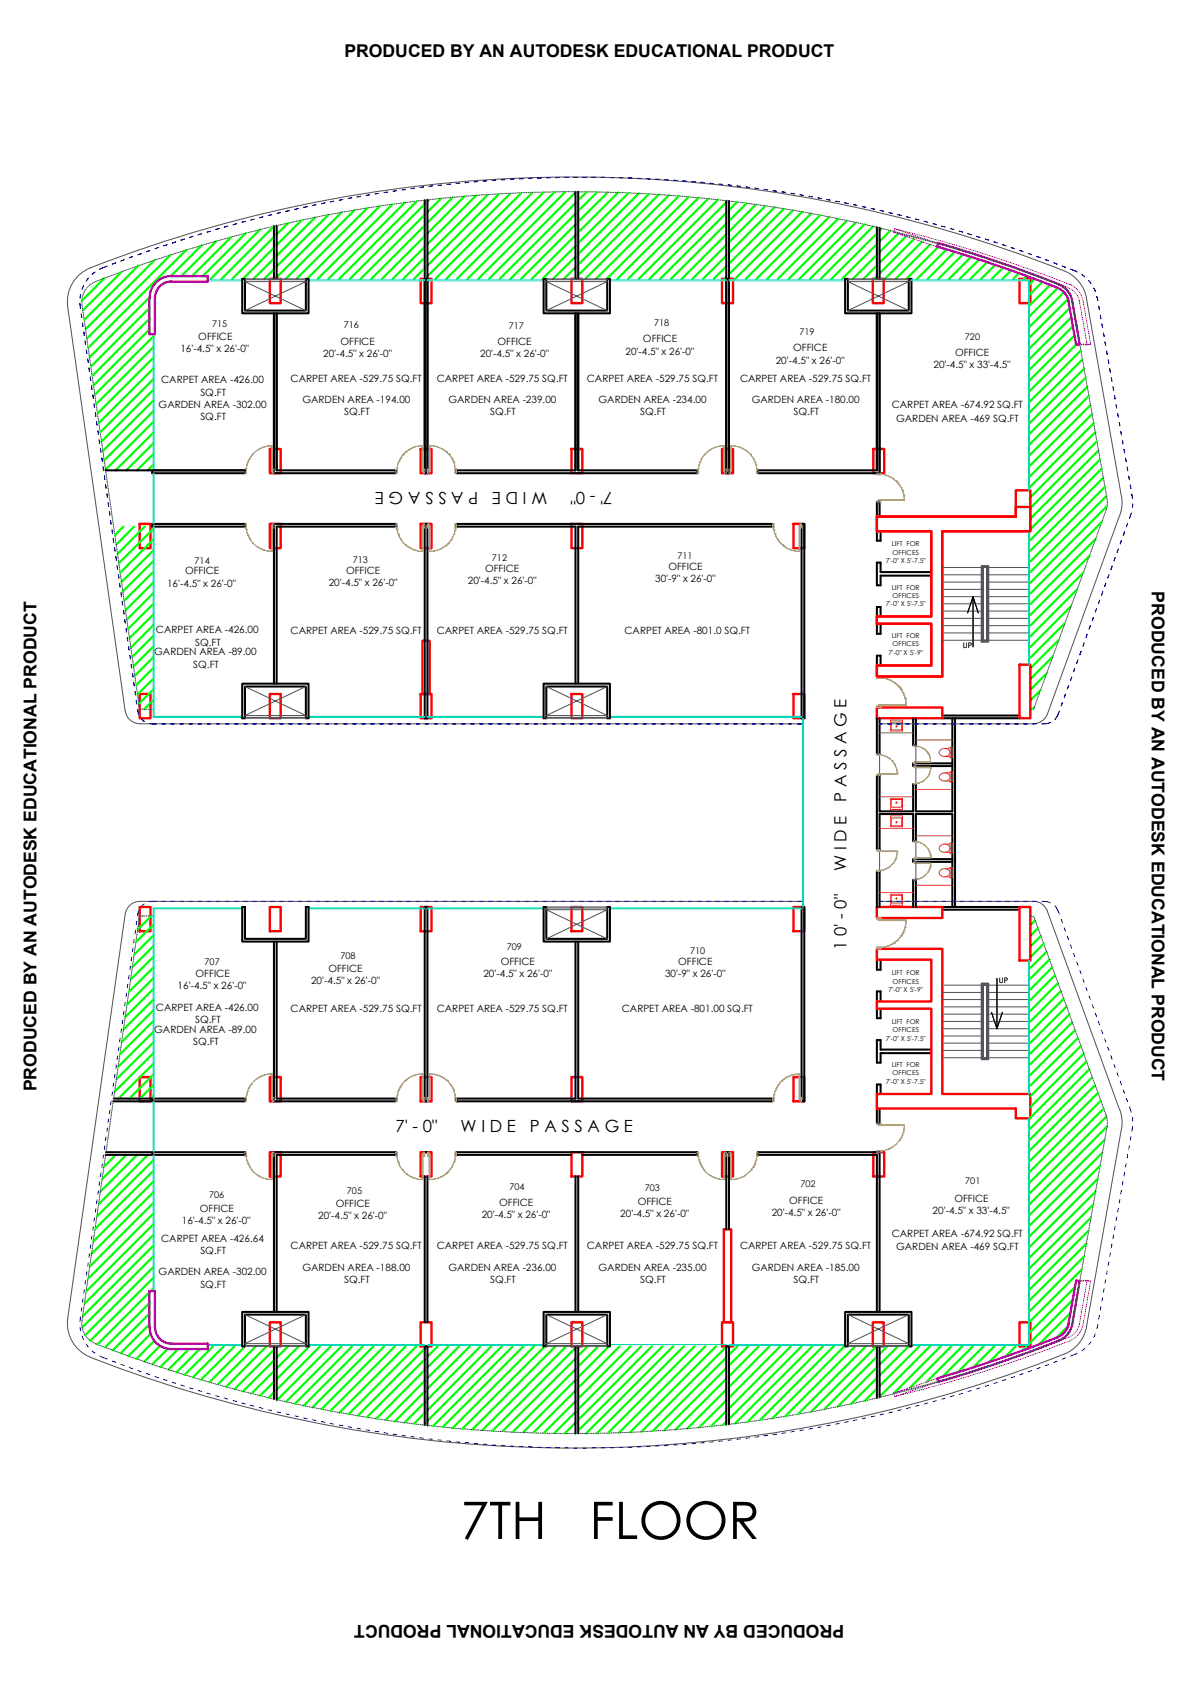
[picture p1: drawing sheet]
<svg xmlns="http://www.w3.org/2000/svg" width="297mm" height="420mm" viewBox="0 0 297 420" stroke-linecap="round" stroke-linejoin="round" font-family="sans-serif">
<defs><g id="words">
<g font-size="12.9">
<text x="114.9" y="384.2">7TH</text>
<text x="147.2" y="384.2">FLOOR</text>
</g>
<g font-size="4.4">
<text x="86" y="14.3">PRODUCED BY AN AUTODESK EDUCATIONAL PRODUCT</text>
<text x="287.5" y="147.6" transform="rotate(90 287.5 147.6)">PRODUCED BY AN AUTODESK EDUCATIONAL PRODUCT</text>
<text x="9.1" y="272.4" transform="rotate(-90 9.1 272.4)">PRODUCED BY AN AUTODESK EDUCATIONAL PRODUCT</text>
<text x="210.7" y="405.8" transform="rotate(-180 210.7 405.8)">PRODUCED BY AN AUTODESK EDUCATIONAL PRODUCT</text>
</g>
<g font-size="4.2">
<text x="119.3" y="122.7" transform="rotate(-180 119.3 122.7)">P A S S A G E</text>
<text x="136.6" y="122.7" transform="rotate(-180 136.6 122.7)">W I D E</text>
<text x="152.9" y="122.7" transform="rotate(-180 152.9 122.7)">7' - 0&quot;</text>
<text x="211.3" y="200.2" transform="rotate(-90 211.3 200.2)">P A S S A G E</text>
<text x="211.3" y="217.5" transform="rotate(-90 211.3 217.5)">W I D E</text>
<text x="211.3" y="237.2" transform="rotate(-90 211.3 237.2)">1 0' - 0&quot;</text>
<text x="98.7" y="282.5">7' - 0&quot;</text>
<text x="115" y="282.5">W I D E</text>
<text x="132.3" y="282.5">P A S S A G E</text>
</g>
<g font-size="2.5">
<text x="45" y="87.8">16'-4.5&quot; x 26'-0&quot;</text>
<text x="49.5" y="84.8">OFFICE</text>
<text x="80.7" y="89.1">20'-4.5&quot; x 26'-0&quot;</text>
<text x="85" y="86">OFFICE</text>
<text x="119.9" y="89.1">20'-4.5&quot; x 26'-0&quot;</text>
<text x="124.2" y="86.1">OFFICE</text>
<text x="156.1" y="88.5">20'-4.5&quot; x 26'-0&quot;</text>
<text x="160.5" y="85.5">OFFICE</text>
<text x="198" y="87.7">OFFICE</text>
<text x="238.4" y="88.9">OFFICE</text>
<text x="40.2" y="95.7">CARPET AREA -426.00</text>
<text x="72.5" y="95.3">CARPET AREA -529.75 SQ.FT</text>
<text x="109" y="95.3">CARPET AREA -529.75 SQ.FT</text>
<text x="146.5" y="95.3">CARPET AREA -529.75 SQ.FT</text>
<text x="184.7" y="95.3">CARPET AREA -529.75 SQ.FT</text>
<text x="193.6" y="90.8">20'-4.5&quot; x 26'-0&quot;</text>
<text x="233" y="92">20'-4.5&quot; x 33'-4.5&quot;</text>
<text x="39.6" y="101.8">GARDEN AREA -302.00</text>
<text x="50" y="98.7">SQ.FT</text>
<text x="75.5" y="100.6">GARDEN AREA -194.00</text>
<text x="111.9" y="100.6">GARDEN AREA -239.00</text>
<text x="149.4" y="100.6">GARDEN AREA -234.00</text>
<text x="187.6" y="100.6">GARDEN AREA -180.00</text>
<text x="222.6" y="102">CARPET AREA -674.92 SQ.FT</text>
<text x="50" y="104.8">SQ.FT</text>
<text x="85.9" y="103.7">SQ.FT</text>
<text x="122.4" y="103.7">SQ.FT</text>
<text x="159.8" y="103.7">SQ.FT</text>
<text x="198.1" y="103.7">SQ.FT</text>
<text x="223.7" y="105.4">GARDEN AREA -469 SQ.FT</text>
<text x="46.2" y="143.4">OFFICE</text>
<text x="86.4" y="143.3">OFFICE</text>
<text x="121.1" y="142.8">OFFICE</text>
<text x="166.8" y="142.2">OFFICE</text>
<text x="41.7" y="146.5">16'-4.5&quot; x 26'-0&quot;</text>
<text x="82.1" y="146.4">20'-4.5&quot; x 26'-0&quot;</text>
<text x="116.8" y="145.8">20'-4.5&quot; x 26'-0&quot;</text>
<text x="163.5" y="145.3">30'-9&quot; x 26'-0&quot;</text>
<text x="38.9" y="158.1">CARPET AREA -426.00</text>
<text x="48.7" y="161.1">SQ.FT</text>
<text x="72.5" y="158.4">CARPET AREA -529.75 SQ.FT</text>
<text x="109" y="158.4">CARPET AREA -529.75 SQ.FT</text>
<text x="155.9" y="158.4">CARPET AREA -801.0 SQ.FT</text>
<text x="38.5" y="163.6">GARDEN AREA -89.00</text>
<text x="48.2" y="166.7">SQ.FT</text>
<text x="48.8" y="243.9">OFFICE</text>
<text x="77.7" y="245.7">20'-4.5&quot; x 26'-0&quot;</text>
<text x="82" y="242.6">OFFICE</text>
<text x="120.7" y="243.9">20'-4.5&quot; x 26'-0&quot;</text>
<text x="125" y="240.9">OFFICE</text>
<text x="166" y="244">30'-9&quot; x 26'-0&quot;</text>
<text x="169.3" y="240.9">OFFICE</text>
<text x="44.3" y="246.9">16'-4.5&quot; x 26'-0&quot;</text>
<text x="38.5" y="257.9">GARDEN AREA -89.00</text>
<text x="38.9" y="252.4">CARPET AREA -426.00</text>
<text x="48.7" y="255.5">SQ.FT</text>
<text x="72.5" y="252.7">CARPET AREA -529.75 SQ.FT</text>
<text x="109" y="252.7">CARPET AREA -529.75 SQ.FT</text>
<text x="155.2" y="252.7">CARPET AREA -801.00 SQ.FT</text>
<text x="48.2" y="261">SQ.FT</text>
<text x="45.4" y="305.7">16'-4.5&quot; x 26'-0&quot;</text>
<text x="49.9" y="302.6">OFFICE</text>
<text x="79.4" y="304.4">20'-4.5&quot; x 26'-0&quot;</text>
<text x="83.8" y="301.3">OFFICE</text>
<text x="120.2" y="304.1">20'-4.5&quot; x 26'-0&quot;</text>
<text x="124.6" y="301.1">OFFICE</text>
<text x="154.8" y="303.8">20'-4.5&quot; x 26'-0&quot;</text>
<text x="159.2" y="300.8">OFFICE</text>
<text x="192.6" y="303.6">20'-4.5&quot; x 26'-0&quot;</text>
<text x="197" y="300.5">OFFICE</text>
<text x="232.8" y="303.1">20'-4.5&quot; x 33'-4.5&quot;</text>
<text x="238.2" y="300">OFFICE</text>
<text x="40.2" y="310">CARPET AREA -426.64</text>
<text x="72.5" y="311.9">CARPET AREA -529.75 SQ.FT</text>
<text x="109" y="311.9">CARPET AREA -529.75 SQ.FT</text>
<text x="146.5" y="311.9">CARPET AREA -529.75 SQ.FT</text>
<text x="184.7" y="311.9">CARPET AREA -529.75 SQ.FT</text>
<text x="222.6" y="308.7">CARPET AREA -674.92 SQ.FT</text>
<text x="50" y="313">SQ.FT</text>
<text x="75.5" y="317.2">GARDEN AREA -188.00</text>
<text x="111.9" y="317.2">GARDEN AREA -236.00</text>
<text x="149.4" y="317.2">GARDEN AREA -235.00</text>
<text x="187.6" y="317.2">GARDEN AREA -185.00</text>
<text x="223.7" y="312.2">GARDEN AREA -469 SQ.FT</text>
<text x="39.6" y="318.4">GARDEN AREA -302.00</text>
<text x="50" y="321.4">SQ.FT</text>
<text x="85.9" y="320.2">SQ.FT</text>
<text x="122.4" y="320.2">SQ.FT</text>
<text x="159.8" y="320.2">SQ.FT</text>
<text x="198.1" y="320.2">SQ.FT</text>
</g>
<g font-size="2.3">
<text x="52.9" y="81.6">715</text>
<text x="85.8" y="82">716</text>
<text x="127" y="82.1">717</text>
<text x="163.3" y="81.5">718</text>
<text x="199.5" y="83.7">719</text>
<text x="240.8" y="84.9">720</text>
<text x="48.6" y="140.8">714</text>
<text x="88.1" y="140.6">713</text>
<text x="122.8" y="140.1">712</text>
<text x="169.1" y="139.5">711</text>
<text x="85" y="239.3">708</text>
<text x="126.5" y="237.1">709</text>
<text x="172.3" y="238.2">710</text>
<text x="51.1" y="240.8">707</text>
<text x="52.2" y="299">706</text>
<text x="86.6" y="298.1">705</text>
<text x="127.1" y="297.1">704</text>
<text x="160.9" y="297.4">703</text>
<text x="199.8" y="296.3">702</text>
<text x="240.9" y="295.5">701</text>
</g>
<g font-size="1.9">
<text x="240.3" y="161.7">UP</text>
<text x="249.4" y="245.4">UP</text>
</g>
<g font-size="1.7">
<text x="222.6" y="136.4">LIFT FOR</text>
<text x="221.1" y="140.6">7'-0&quot; X 5'-7.5&quot;</text>
<text x="222.8" y="138.5">OFFICES</text>
<text x="222.6" y="147.2">LIFT FOR</text>
<text x="222.8" y="149.3">OFFICES</text>
<text x="221.1" y="151.3">7'-0&quot; X 5'-7.5&quot;</text>
<text x="222.6" y="159.3">LIFT FOR</text>
<text x="222.8" y="161.4">OFFICES</text>
<text x="221.8" y="163.4">7'-0&quot; X 5'-9&quot;</text>
<text x="222.6" y="243.5">LIFT FOR</text>
<text x="222.8" y="245.6">OFFICES</text>
<text x="221.8" y="247.7">7'-0&quot; X 5'-9&quot;</text>
<text x="222.6" y="255.6">LIFT FOR</text>
<text x="222.8" y="257.7">OFFICES</text>
<text x="221.1" y="259.8">7'-0&quot; X 5'-7.5&quot;</text>
<text x="222.6" y="266.4">LIFT FOR</text>
<text x="222.8" y="268.5">OFFICES</text>
<text x="221.1" y="270.5">7'-0&quot; X 5'-7.5&quot;</text>
</g>
</g></defs>
<!-- layer: Columns -->
<g fill="none" stroke="#f00" stroke-width=".59">
<path d="M67.4 69.6h2.7v6.1h-2.7zM105 69.6h2.7v6.1h-2.7zM142.6 69.6h2.7v6.1h-2.7zM180.2 69.6h2.8v6.1h-2.8zM217.9 69.6h2.7v6.1h-2.7zM254.5 69.6h2.7v6.1h-2.7zM67.4 112.1h2.7v6h-2.7zM105 112.1h2.7v6h-2.7zM142.6 112.1h2.7v6h-2.7zM180.2 112.1h2.8v6h-2.8zM218 112.1h2.7v6h-2.7zM34.9 130.8h2.7v6h-2.7z"/>
<path d="M67.4 130.8h2.7v6h-2.7zM105 130.8h2.7v6h-2.7zM142.6 130.8h2.7v6h-2.7zM198 130.8h2.8v6h-2.8zM218.9 129h34.6v-6.6h3.7v10.2h-22v36.3h-16.3v-2.8h13.6v-10.4h-13.6v-1.8h13.6v-21.3h-13.6zM105.5 160h1.7v13.3h-1.7zM34.9 173.3h2.7v6h-2.7zM67.4 173.3h2.7v6h-2.7zM105 173.3h2.7v6h-2.7zM142.6 173.3h2.7v6h-2.7zM198 173.3h2.8v6h-2.8zM218.9 176.6h16.3v2.7h-16.3z"/>
<path d="M254.5 165.9h2.7v13.4h-2.7zM34.9 226.4h2.7v6.1h-2.7zM67.4 226.4h2.7v6.1h-2.7zM105 226.4h2.7v6.1h-2.7zM142.6 226.4h2.7v6.1h-2.7zM198 226.4h2.8v6.1h-2.8zM218.9 236.9h16.3v36.2h22v6.1h-3.7v-2.4h-34.6v-3.7h13.6v-21.3h-13.6v-1.8h13.6v-10.4h-13.6zM218.9 226.4h16.3v2.8h-16.3zM254.5 226.4h2.7v13.4h-2.7zM34.9 268.9h2.7v6h-2.7zM67.4 268.9h2.7v6h-2.7zM105 268.9h2.7v6h-2.7z"/>
<path d="M142.6 268.9h2.7v6h-2.7zM198 268.9h2.8v6h-2.8zM67.4 287.6h2.7v6.1h-2.7zM105 287.6h2.7v6.1h-2.7zM142.6 287.6h2.7v6.1h-2.7zM180.2 287.6h2.8v6.1h-2.8zM218 287.6h2.7v6.1h-2.7zM180.7 306.9h1.8v23.2h-1.8zM67.4 330.1h2.7v6h-2.7zM105 330.1h2.7v6h-2.7zM142.6 330.1h2.7v6h-2.7zM180.2 330.1h2.8v6h-2.8z"/>
<path d="M217.9 330.1h2.7v6h-2.7zM254.5 330.1h2.7v6h-2.7z"/>
</g>
<!-- layer: 0 -->
<g fill="none" stroke="#0f0" stroke-width=".55">
<path d="M57.7 59.2l-9.8 9.7M61.4 58.2l-10.8 10.7M64.9 57.3l-12.3 12.3M68.4 56.5l-13.1 13.1M68.4 59.2l-10.4 10.4M71.9 55.7l-2.8 2.8M75.3 54.9l-6.2 6.3M78.7 54.3l-9.6 9.5M82 53.6l-12.9 12.9M85.3 53l-16.2 16.2M88.5 52.4l-17.2 17.2M91.7 51.9l-17.7 17.7"/>
<path d="M94.8 51.4l-18.2 18.2M98 51l-18.7 18.6M101.1 50.6l-19.1 19M104.1 50.2l-19.4 19.4M106 51l-18.7 18.6M106 53.6l-16 16M106 56.3l-13.3 13.3M106 59l-10.7 10.6M107.1 49.9l-.4 .4M110.1 49.5l-3.4 3.4M113 49.2l-6.3 6.4M116 49l-9.3 9.3"/>
<path d="M118.8 48.8l-12.1 12.1M121.7 48.7l-15 14.9M124.4 48.5l-17.7 17.8M127.3 48.4l-20.6 20.5M130.1 48.2l-21.4 21.4M132.9 48.1l-21.5 21.5M135.7 48l-21.6 21.6M138.4 47.9l-21.7 21.7M141.1 47.9l-21.7 21.7M143.7 48l-21.6 21.6M143.7 50.7l-19 18.9M143.7 53.4l-16.3 16.2"/>
<path d="M143.7 56l-13.6 13.6M143.7 58.7l-11 10.9M146.5 47.9l-2.2 2.1M149.1 47.9l-4.8 4.8M151.7 48l-7.4 7.4M154.3 48l-10 10M156.9 48.2l-12.6 12.5M159.4 48.3l-15.1 15.1M162 48.4l-17.7 17.7M164.5 48.5l-20.2 20.2M167 48.7l-20.9 20.9M169.5 48.9l-20.7 20.7"/>
<path d="M171.9 49.1l-20.5 20.5M174.4 49.3l-20.3 20.3M176.8 49.6l-20 20M179.2 49.9l-19.8 19.7M181.2 50.5l-19.1 19.1M181.2 53.2l-16.4 16.4M181.2 55.9l-13.7 13.7M181.2 58.5l-11 11.1M184 50.4l-2 2.1M186.4 50.7l-4.4 4.4M188.7 51l-6.7 6.8M191.1 51.4l-9.1 9.1"/>
<path d="M193.4 51.7l-11.4 11.4M195.7 52.1l-13.7 13.7M198 52.5l-16 16M200.3 52.9l-16.8 16.7M202.5 53.3l-16.3 16.3M204.7 53.7l-15.9 15.9M207 54.1l-15.5 15.5M209.2 54.6l-15 15M211.4 55.1l-14.5 14.5M213.6 55.5l-14.1 14.1M215.8 56l-13.6 13.6M217.9 56.5l-13 13.1"/>
<path d="M218.9 58.3l-11.4 11.3M220.1 57.1l-.5 .5M222.1 57.7l-2.5 2.6M224.2 58.4l-4.6 4.5M226.2 59l-6.6 6.6M228.1 59.7l-8.5 8.6M26.1 69.4l-5.7 5.7M30.4 67.8l-9.7 9.7M34.5 66.3l-13.4 13.5M37.3 74.2l-14.9 15M37.3 76.9l-14.6 14.6M37.3 79.6l-14.3 14.2"/>
<path d="M38.6 64.9l-17.2 17.3M42.6 63.7l-20.9 20.8M46.5 62.4l-24.5 24.4M50.3 61.2l-7.7 7.7M54 60.2l-8.7 8.7M68.4 61.8l-7.8 7.8M68.4 64.5l-5.1 5.1M68.4 67.2l-2.4 2.4M106 61.6l-8 8M106 64.3l-5.3 5.3M106 67l-2.7 2.6M143.7 61.4l-8.3 8.2"/>
<path d="M143.7 64.1l-5.6 5.5M143.7 66.7l-2.9 2.9M143.7 69.4l-.3 .2M181.2 61.2l-8.4 8.4M181.2 63.9l-5.7 5.7M181.2 66.5l-3 3.1M181.2 69.2l-.4 .4M218.9 63.6l-6 6M218.9 60.9l-8.7 8.7M218.9 66.3l-3.4 3.3M218.9 68.9l-.7 .7M230.1 60.4l-9.2 9.2"/>
<path d="M232.2 61l-8.6 8.6M234.2 61.7l-8 7.9M236.2 62.3l-7.3 7.3M238.3 62.9l-6.7 6.7M240.3 63.5l-6.1 6.1M242.4 64.2l-5.5 5.4M244.4 64.8l-4.8 4.8M246.4 65.5l-4.2 4.1M248.4 66.2l-3.5 3.4M250.4 66.8l-2.8 2.8M252.4 67.5l-2.2 2.1M254.3 68.2l-1.3 1.4"/>
<path d="M256.3 68.9l-.7 .7M258.2 69.7l-1.2 1.2M260.2 70.4l-3.2 3.2M262.1 71.1l-5.1 5.2M264 71.9l-7 7M265.6 73l-8.6 8.6M266.6 74.7l-9.6 9.6M267 76.9l-10 10.1M267.4 79.2l-10.4 10.4M37.3 82.2l-13.9 14M38.2 84l-14.5 14.5M38.2 86.7l-14.2 14.2"/>
<path d="M38.2 89.4l-13.8 13.8M38.2 92l-13.5 13.6M38.2 94.7l-13.2 13.2M38.2 97.4l-12.9 12.8M267.8 81.4l-10.8 10.9M268.2 83.7l-11.2 11.3M268.6 86l-11.6 11.6M269.8 87.5l-12.8 12.8M270.2 89.7l-13.2 13.3M270.6 92l-13.6 13.6M271 94.3l-14 14M271.4 96.5l-14.4 14.5"/>
<path d="M271.8 98.8l-14.8 14.9M38.2 100l-12.5 12.6M38.2 102.7l-12.2 12.2M38.2 105.4l-11.9 11.8M38.2 108.1l-9.4 9.3M38.2 110.7l-6.7 6.7M38.2 113.4l-4 4M38.2 116.1l-1.4 1.3M272.2 101.1l-15.2 15.3M272.6 103.4l-15.6 15.6M273 105.6l-16 16.1M273.4 107.9l-16.4 16.5"/>
<path d="M273.8 110.2l-16.6 16.6M274.2 112.5l-17 17M274.6 114.7l-17.4 17.5M275 117l-17.8 17.8M275.4 119.3l-18.2 18.2M30.8 131.5l-2.1 2.1M33.5 131.5l-4.5 4.5M36.1 131.5l-6.7 6.8M38.2 132.1l-8.6 8.5M38.2 134.7l-8.2 8.3M38.2 137.4l-7.9 7.9M272 138.8l-14.8 14.7"/>
<path d="M273.5 134.6l-16.3 16.2M275 130.3l-17.8 17.9M275.8 121.5l-18.6 18.7M276.2 123.8l-19 19M276.4 126.3l-19.2 19.2M38.2 140.1l-7.5 7.5M38.2 142.8l-7.2 7.2M38.2 145.4l-6.9 6.9M38.2 148.1l-6.5 6.6M38.2 150.8l-6.2 6.2M38.2 153.4l-5.9 5.9M38.2 156.1l-5.5 5.6"/>
<path d="M38.2 158.8l-5.2 5.2M264.3 159.8l-7.1 7.1M265.8 155.6l-8.6 8.6M267.3 151.3l-10.1 10.2M268.9 147.1l-11.7 11.8M270.4 142.9l-13.2 13.3M38.2 161.4l-4.9 5M38.2 164.1l-4.5 4.6M38.2 166.8l-4.2 4.2M38.2 169.5l-3.9 3.9M38.2 172.2l-3.6 3.5M38.2 174.8l-2.2 2.3"/>
<path d="M258.2 176.6l-.5 .4M259.7 172.3l-2.5 2.6M261.3 168.1l-4.1 4.1M262.8 163.9l-5.6 5.6M37.8 228.7l-3.5 3.4M38.2 230.9l-4.3 4.3M38.2 233.6l-4.7 4.7M38.2 236.2l-5.2 5.2M38.2 238.9l-5.6 5.6M258.4 229.8l-1.2 1.2M259.1 231.7l-1.9 1.9M259.8 233.7l-2.6 2.6"/>
<path d="M260.5 235.6l-3.3 3.4M261.3 237.6l-4.1 4M262 239.6l-4.8 4.7M38.2 241.6l-6.1 6M38.2 244.2l-6.5 6.6M38.2 246.9l-6.9 7M38.2 249.6l-7.4 7.4M38.2 252.3l-7.8 7.8M38.2 254.9l-8.3 8.3M38.2 257.6l-8.7 8.7M262.7 241.5l-5.5 5.5M263.4 243.4l-6.2 6.3"/>
<path d="M264.1 245.4l-6.9 6.9M264.8 247.4l-7.6 7.6M265.5 249.3l-8.3 8.4M266.2 251.3l-9 9M266.9 253.3l-9.7 9.7M267.6 255.2l-10.4 10.5M268.4 257.2l-11.2 11.1M269.1 259.1l-11.9 11.9M38.2 260.3l-9.1 9.1M38.2 263l-9.6 9.6M38.2 265.6l-8.6 8.7M38.2 268.3l-5.9 6"/>
<path d="M38.2 271l-3.3 3.3M38.2 273.6l-.6 .7M257.1 279.2l-.1 .1M269.8 261.1l-12.6 12.6M270.5 263l-13.3 13.4M271.2 265l-14 14M271.9 266.9l-14.9 15M272.6 268.9l-15.6 15.7M273.4 270.9l-16.4 16.4M274.1 272.8l-17.1 17.1M274.8 274.8l-17.8 17.8M275.5 276.8l-18.5 18.5"/>
<path d="M276.2 278.7l-19.2 19.3M28.9 288.3l-2.9 2.9M31.6 288.3l-6.1 6.1M34.2 288.3l-9.1 9.2M36.9 288.3l-12.2 12.3M38.2 289.7l-14 14M38.2 292.3l-14.4 14.5M38.2 295l-14.9 14.9M38.2 297.7l-15.3 15.3M273.5 297.5l-16.5 16.5M274 294.2l-17 17.1M274.6 291l-17.6 17.6"/>
<path d="M275.2 287.8l-18.2 18.2M275.8 284.5l-18.8 18.8M276.3 281.2l-19.3 19.4M38.2 300.3l-15.7 15.8M38.2 303l-16.2 16.2M38.2 305.7l-16.6 16.7M38.2 308.3l-17.1 17.1M38.2 311l-17.5 17.6M38.2 313.7l-17.7 17.7M38.2 316.3l-16.9 17M38.2 319.1l-15.7 15.6M270 316.9l-13 13.1"/>
<path d="M270.6 313.7l-13.6 13.6M271.2 310.5l-14.2 14.1M271.8 307.2l-14.8 14.8M272.3 303.9l-15.3 15.4M272.9 300.7l-15.9 15.9M37.3 325.3l-11.1 11.1M37.3 327.9l-9.1 9.2M37.3 330.6l-7.2 7.2M37.3 322.6l-13 13M37.6 333l-5.5 5.5M38.2 321.7l-.6 .6M38.5 334.8l-4.4 4.4"/>
<path d="M39.9 336l-3.9 3.9M41.9 336.7l-3.9 3.9M44.5 336.8l-4.5 4.5M47.2 336.8l-5.2 5.2M49.8 336.8l-5.8 5.8M53.2 336.1l-7.1 7.1M55.9 336.1l-7.8 7.8M58.5 336.1l-8.3 8.4M61.2 336.1l-8.9 9M63.9 336.1l-9.6 9.5M66.5 336.1l-10.1 10.1M68.4 337l-9.9 9.8"/>
<path d="M68.4 339.6l-7.8 7.8M69.2 336.1l-.1 .1M71.9 336.1l-2.8 2.8M74.6 336.1l-5.5 5.5M77.2 336.1l-8.1 8.2M79.9 336.1l-10.8 10.8M82.6 336.1l-13.4 13.3M85.2 336.1l-13.8 13.9M87.9 336.1l-14.3 14.4M90.6 336.1l-14.8 14.8M93.2 336.1l-15.2 15.3M95.9 336.1l-15.7 15.7"/>
<path d="M98.6 336.1l-16.1 16.1M101.3 336.1l-16.6 16.6M103.9 336.1l-16.9 16.9M106 336.7l-16.7 16.7M106 339.4l-14.4 14.4M109.3 336.1l-2.6 2.6M111.9 336.1l-5.2 5.3M114.6 336.1l-7.9 7.9M117.3 336.1l-10.6 10.6M119.9 336.1l-13.2 13.3M122.6 336.1l-15.9 16M125.3 336.1l-18.6 18.6"/>
<path d="M128 336.1l-19.9 19.9M130.7 336.1l-20.2 20.2M133.3 336.1l-20.3 20.4M136 336.1l-20.6 20.6M138.7 336.1l-20.8 20.8M141.3 336.1l-20.9 20.9M143.7 336.5l-20.7 20.7M143.7 339.2l-18.2 18M146.7 336.1l-2.4 2.4M149.3 336.1l-5 5.1M152 336.1l-7.7 7.7M154.7 336.1l-10.4 10.4"/>
<path d="M157.4 336.1l-13.1 13.1M160 336.1l-15.7 15.7M162.7 336.1l-18.4 18.4M165.4 336.1l-21.1 21.1M168 336.1l-21.7 21.8M170.7 336.1l-21.7 21.7M173.4 336.1l-21.7 21.7M176 336.1l-21.5 21.6M178.7 336.1l-21.4 21.5M181.2 336.3l-21.1 21.1M181.2 338.9l-18.3 18.4M184.1 336.1l-2.1 2.1"/>
<path d="M186.7 336.1l-4.7 4.8M189.4 336.1l-7.4 7.5M192.1 336.1l-10.1 10.2M194.7 336.1l-12.7 12.8M197.4 336.1l-15.4 15.5M200.1 336.1l-18.1 18.2M202.7 336.1l-19.2 19.3M205.4 336.1l-18.8 18.9M208.1 336.1l-18.4 18.5M210.7 336.1l-17.9 18M213.5 336.1l-17.5 17.5M216.1 336.1l-16.9 16.9"/>
<path d="M218.8 336.1l-16.4 16.4M218.9 338.7l-13.2 13.2M221.5 336.1l-1.9 1.9M224.1 336.1l-4.5 4.6M226.8 336.1l-7.2 7.3M229.5 336.1l-9.9 9.9M232.1 336.1l-12.5 12.6M234.8 336.1l-11.6 11.6M237.5 336.1l-10.3 10.3M240.2 336.1l-9 8.9M242.8 336.1l-7.6 7.7M245.5 336.1l-6.5 6.5"/>
<path d="M248.2 336.1l-5.3 5.3M250.8 336.1l-3.9 4M253.5 336.1l-2.6 2.6M256.2 336.1l-1.1 1.2M266.6 331.1l-2.9 2.9M267.2 327.8l-7.9 7.8M267.8 324.5l-10.8 10.9M268.4 321.3l-11.4 11.4M68.4 342.3l-5.6 5.6M68.4 345l-3.5 3.4M68.4 347.6l-1.3 1.3M106 342l-12.1 12.2"/>
<path d="M106 344.7l-9.8 9.8M106 347.4l-7.4 7.5M106 350.1l-5.1 5.1M106 352.7l-2.7 2.8M106 355.4l-.3 .4M143.7 341.8l-15.6 15.6M143.7 344.5l-13.1 13M143.7 347.2l-10.5 10.4M143.7 349.8l-8 7.9M143.7 352.5l-5.3 5.3M143.7 355.2l-2.7 2.6M143.7 357.8l-.1 .1"/>
<path d="M181.2 341.6l-15.5 15.5M181.2 344.3l-12.6 12.6M181.2 346.9l-9.7 9.7M181.2 349.7l-6.7 6.7M181.2 352.3l-3.7 3.8M181.2 355l-.8 .8M218.9 341.4l-9.8 9.8M218.9 344l-6.5 6.5M218.9 346.7l-3 3"/>
</g>
<!-- layer: WALL -->
<g fill="none" stroke="#000" stroke-width=".51">
<path d="M68.4 56.5v13.1M69.1 56.3v13.3M106.7 49.9v68.2h-.7v-68.1M143.7 47.9v21.7M144.3 47.9v21.7M181.3 50.1v68h.7v-67.9M218.9 56.7v12.9M219.6 56.9v12.7M60.5 69.6h.6v7.9h15.2v-7.9h.7v8.6h-16.5zM68.4 78.2v39.9h30.4v-.7h-29.7v-39.2M106 69.6h.7M135.7 69.6h.7v7.9h15.2v-7.9h.6v8.6h-16.5z"/>
<path d="M143.7 78.2v39.2h-29.8v.7h60.1v-.7h-29.7v-39.2M181.3 69.6h.7M211 69.6h.6v7.9h15.2v-7.9h.7v8.6h-16.5zM218.9 78.2v39.2h-29.7v.7h30.4v-39.9M26.3 117.4h34.8v.7h-23.1v-.7M38 130.8h23.1v.7h-23.1zM106 130.8h.7v48.5h-.7zM200.1 130.8h.7v48.5h-.7zM218.9 129v-3.6h.7v3.6M218.9 132.6v2.4h.9v-2.4M218.9 153.9v-2.4h.9v2.4M218.9 155.7v2.5h.9v-2.5"/>
<path d="M232.5 142.8h-12.7v-2.4h-.9v5.7h.9v-2.4h12.7M60.5 170.7h16.5v8.6h-.7v-7.9h-15.2v7.9h-.6zM68.4 170.7v-39.9h30.4v.7h-29.7v39.2M135.7 170.7h16.5v8.6h-.6v-7.9h-15.2v7.9h-.7zM143.7 170.7v-39.2h-29.8v-.7h78.9v.7h-48.5v39.2M218.9 179.3v8.9h.7v-8.9M218.9 166.1v-2.4h.9v2.4M227.9 179.3v6.7h.7v-6.7M235.2 179.3h19.3M235.2 178.6h19.3M237.7 179.3v23.3h-9.1v-6.8h-.7v6.8h-8.3v-8.9h-.7v18.4h.7v-8.9h8.3v6.8h.7v-6.8h9.1v23.2M238.4 179.3v47.1"/>
<path d="M237.7 190.6h-9.8v.6h9.8M237.7 214.5h-9.8v.7h9.8M60.5 226.4h.6v8h15.2v-8h.7v8.7h-16.5zM68.4 235.1v39.8h30.4v-.6h-29.7v-39.2M106 226.4h.7v48.5h-.7zM135.7 226.4h.7v8h15.2v-8h.6v8.7h-16.5zM143.7 235.1v39.2h-29.8v.6h78.9v-.6h-48.5v-39.2M200.1 226.4h.7v48.5h-.7zM218.9 226.4v-8.9h.7v8.9M218.9 239.6v2.5h.9v-2.5M227.9 226.4v-6.7h.7v6.7M235.2 226.4h19.3"/>
<path d="M235.2 227.1h19.3M218.9 250v-2.5h.9v2.5M218.9 251.8v2.4h.9v-2.4M28.4 274.3h32.7v.6h-32.8M38 274.3v.6M218.9 276.8v3.6h.7v-3.6M218.9 273.1v-2.4h.9v2.4M232.5 262h-12.7v-2.3h-.9v5.6h.9v-2.4h12.7M26.5 287.6h34.6v.7h-34.8M38 287.6v.7M106 293.7v36.4M106 287.6h.7"/>
<path d="M106.7 293.7v36.4M142.6 288.3h-28.7v-.7h60.1v.7h-28.7M143.7 293.7v33.8M144.3 293.7v33.8M181.3 306.9v-19.3h.7v19.3M60.5 327.5h16.5v8.6h-.7v-7.9h-15.2v7.9h-.6zM68.4 327.5v-39.9h30.4v.7h-29.7v39.2M68.4 336.1v13.2M69.1 336.1v13.3M135.7 327.5h16.5v8.6h-.6v-7.9h-15.2v7.9h-.7zM143.7 336.1v21.8M144.3 336.1v21.8"/>
<path d="M211 327.5h16.5v8.6h-.7v-7.9h-15.2v7.9h-.6zM218.9 327.5v-39.2h-29.7v-.7h30.4v39.9M218.9 336.1v12.9M219.6 336.1v12.8M106 355.8v-19.7h.7v19.8M182 355.6v-19.5h-.7v19.6"/>
</g>
<!-- layer: glass -->
<g fill="none" stroke="#0dd" stroke-width=".25">
<path d="M51.8 70.1h8.7M51.8 69.8h8.7M77 70.1h29M77 69.8h29M106.7 70.1h29M106.7 69.8h29M152.2 70.1h29.1M152.2 69.8h29.1M182 70.1h29M182 69.8h29M227.5 70.1h29.2v52.3M227.5 69.8h29.5v52.6"/>
<path d="M38.2 83.4v34M38.5 83.4v34M38.2 118.1v12.7M38.5 118.1v12.7M38.2 131.5v47.6h22.3M38.5 131.5v47.3h22M256.7 132.6v33.3M257 132.6v33.3M77 179.1h29M77 178.8h29M106.7 179.1h29M106.7 178.8h29"/>
<path d="M152.2 179.1h47.9M152.2 178.8h47.9M200.3 179.3v47.1M200.5 179.3v47.1M60.5 226.7h-22.3v47.6M60.5 226.9h-22v47.4M77 226.7h29M77 226.9h29M106.7 226.7h29M106.7 226.9h29M152.2 226.7h47.9M152.2 226.9h47.9"/>
<path d="M256.7 239.8v33.3M257 239.8v33.3M38.2 274.9v12.7M38.5 274.9v12.7M256.7 279.2v56.5h-29.2M257 279.2v56.7h-29.5M38.2 288.3v34M38.5 288.3v34M51.8 335.7h8.7M51.8 335.9h8.7M77 335.7h29M77 335.9h29"/>
<path d="M106.7 335.7h29M106.7 335.9h29M152.2 335.7h29.1M182 335.7h29M182 335.9h29"/>
</g>
<!-- layer: door -->
<g fill="none" stroke="#b8a15c" stroke-width=".25">
<path d="M61.1 117.1h.4v1h-.4zM61.4 117v.1M61.4 117h.1M61.5 116.8l-.1 .2M61.5 116.5v.3M61.6 116.3l-.1 .1M61.6 116.1v.2M61.6 116.1h.1M61.6 116v.1M61.7 115.9v.1M61.8 115.6l-.1 .3M61.8 115.5h.1"/>
<path d="M61.9 115.3l-.1 .2M61.9 115.1v.2M61.9 115.1h.1M62 114.9v.1M62.1 114.8v.1M62.1 114.8h.1M62.2 114.6v.2M62.2 114.5h.1M62.3 114.5h.1M62.4 114.3l-.1 .2M62.4 114.2h.1M62.6 114l-.1 .2"/>
<path d="M62.8 113.7l-.2 .3M62.9 113.7h-.1M62.9 113.6h.1M63 113.5h.1M63 113.4h.1M63.2 113.3l-.1 .1M63.2 113.3h.1M63.6 112.9l-.4 .3M63.6 112.9h.1M64.1 112.5l-.5 .3M64.1 112.5h.1M64.2 112.4v.1"/>
<path d="M64.3 112.4h-.1M64.5 112.3h-.2M64.5 112.2h.1M64.6 112.1v.1M64.7 112.1h.1M64.8 112l-.1 .1M64.9 112h.1M65 112h.1M65 111.9h.1M65.1 111.9h.1M65.3 111.8l-.1 .1M65.3 111.8h.1"/>
<path d="M65.5 111.7l-.1 .1M65.5 111.7h.1M65.6 111.7h.1M65.8 111.6l-.2 .1M65.8 111.6h.1M66 111.6h-.2M66.1 111.5l-.1 .1M66.4 111.4l-.2 .1M66.5 111.4h-.1M66.7 111.4h-.1M66.7 111.4h.1M66.8 111.4h.1"/>
<path d="M66.9 111.4h.1M67 111.3h.1M67.1 111.3h.1M67.2 111.3h.1M67.4 111.3h-.1M67.5 111.3h.1M67.6 111.3h.1M67.7 111.3h.3v6.5h-.3zM67.7 111.3h.1M68 117.1h.4v1h-.4zM98.8 117.1h.4v1h-.4zM99.1 117l-.1 .1"/>
<path d="M99.1 117h.1M99.1 116.8v.2M99.2 116.5l-.1 .3M99.2 116.4h.1M99.2 116.1v.2M99.2 116.3v.1M99.2 116.1h.1M99.3 115.9l-.1 .2M99.3 115.9h.1M99.4 115.6l-.1 .3M99.4 115.5h.1M99.5 115.3v.2"/>
<path d="M99.5 115.3h.1M99.6 115.1l-.1 .2M99.6 115.1h.1M99.7 114.8l-.1 .2M99.8 114.8h.1M99.8 114.7v.1M99.9 114.6l-.1 .1M99.9 114.5h.1M100 114.3l-.1 .2M100 114.2h.1M100.2 114l-.2 .2M100.3 113.8l-.1 .2"/>
<path d="M100.5 113.7l-.1 .1M100.5 113.6h.1M100.6 113.6h.1M100.6 113.5h.1M100.6 113.4h.1M100.7 113.4h.1M100.8 113.3l-.1 .1M100.8 113.3h.1M101.1 113l-.2 .2M101.1 112.9v.1M101.2 112.9h.1M101.3 112.8h.1"/>
<path d="M101.4 112.8h.1M101.4 112.7v.1M101.5 112.6l-.1 .1M101.5 112.6h.1M101.6 112.6h.1M101.7 112.5l-.1 .1M101.9 112.4l-.2 .1M101.9 112.4h.1M102.1 112.3h-.1M102.2 112.1l-.1 .1M102.3 112.1h.1M102.5 112l-.1 .1"/>
<path d="M102.6 112h.1M102.8 111.9h-.1M102.8 111.9h.1M103 111.8l-.2 .1M103.1 111.7v.1M103.1 111.7h.1M103.3 111.7h.1M103.5 111.6l-.2 .1M103.5 111.6h.1M103.6 111.5v.1M104 111.4l-.3 .1M104 111.4h.1"/>
<path d="M104.4 111.4h-.3M104.4 111.4h.1M104.6 111.4h.1M104.6 111.3h.1M105 111.3h-.3M105.1 111.3h.1M105.3 111.3h.1M105.4 111.3h.2v6.5h-.2zM105.6 117.1h.4v1h-.4zM106.7 117.1h.4v1h-.4zM107.1 111.3h.2v6.5h-.2zM107.3 111.3h.1"/>
<path d="M107.5 111.3h.1M107.6 111.3h.3M108 111.3h.1M108.1 111.4h.2M108.3 111.4h.1M108.5 111.4h.1M108.7 111.4l.1 .1M108.9 111.5h.1M109.1 111.5l.3 .1M109.4 111.6v.1M109.4 111.7h.1M109.5 111.7h.1"/>
<path d="M109.6 111.7h.1M109.7 111.7v.1M109.7 111.8h.1M109.9 111.8l.1 .1M110 112h.1M110.1 112h.1M110.2 112h.1M110.3 112v.1M110.4 112.1h.1M110.4 112.1l.2 .1M110.6 112.3h.1M110.7 112.3h.1"/>
<path d="M110.8 112.3h.1M110.8 112.4l.2 .1M111 112.5l.1 .1M111.1 112.6h.1M111.2 112.6v.1M111.3 112.7h.1M111.3 112.7l.1 .1M111.4 112.8h.1M111.5 112.9h.1M111.6 112.9v.1M111.6 113v.1M111.7 113.1h.1"/>
<path d="M111.8 113.1v.1M111.8 113.2h.1M111.9 113.2h.1M111.9 113.3h.1M112 113.4h.1M112.1 113.5h.1M112.2 113.6h.1M112.2 113.7l.1 .1M112.4 113.8l.1 .3M112.6 114.1l.1 .1M112.7 114.2h.1M112.7 114.3l.1 .2"/>
<path d="M112.8 114.5h.1M112.8 114.6l.2 .2M113 114.8h.1M113 114.8l.1 .2M113.1 115.1l.1 .2M113.1 115.1h.1M113.2 115.3l.1 .2M113.2 115.3h.1M113.3 115.6l.1 .3M113.3 115.5h.1M113.4 115.9l.1 .2M113.5 116.1v.2"/>
<path d="M113.5 116.3l.1 .1M113.6 116.5v.3M113.6 117.1h.3v1h-.3zM113.6 117l.1 .1M113.6 117h.1M113.6 116.8v.2M174 117.1h.4v1h-.4zM174.3 117v.1M174.3 117h.1M174.3 116.8v.2M174.4 116.5l-.1 .3M174.4 116.3v.1"/>
<path d="M174.5 116.1l-.1 .2M174.5 116.1h.1M174.5 115.9v.2M174.6 115.8v.1M174.7 115.6l-.1 .2M174.7 115.5h.1M174.7 115.4v.1M174.7 115.3v.1M174.8 115.3h.1M174.8 115.1v.2M174.9 115l-.1 .1M174.9 114.9v.1"/>
<path d="M175 114.8v.1M175.1 114.6l-.1 .2M175.1 114.5h.1M175.2 114.3v.2M175.3 114.3h.1M175.3 114.2h.1M175.5 113.9l-.1 .3M175.8 113.6l-.3 .3M175.8 113.6h.1M175.9 113.4h.1M175.9 113.5h-.1M176 113.4h.1"/>
<path d="M176 113.3v.1M176 113.3h.1M176.5 112.9l-.4 .3M176.5 112.9h.1M176.9 112.5l-.4 .3M177 112.5h.1M177.2 112.4l-.1 .1M177.3 112.3h-.1M177.3 112.3h.1M177.4 112.2h.1M177.6 112.1l-.2 .1M177.7 112l-.1 .1"/>
<path d="M177.8 112h-.1M177.8 112h.1M177.9 111.9h.1M178.2 111.8l-.2 .1M178.4 111.7l-.2 .1M178.4 111.7h.1M178.6 111.6l-.1 .1M178.8 111.6h-.1M179 111.5l-.2 .1M179 111.5h.1M179.2 111.5h-.2M179.3 111.4l-.1 .1"/>
<path d="M179.5 111.4h-.1M179.6 111.4h.1M179.8 111.4h.1M179.8 111.3h.3M180.1 111.3h.1M180.4 111.3h-.1M180.4 111.3h.3M180.7 111.3h.2v6.5h-.2zM180.9 117.1h.4v1h-.4zM182 117.1h.3v1h-.3zM182.3 111.3h.3v6.5h-.3zM182.6 111.3h.1"/>
<path d="M182.6 111.3h.5M183.1 111.3h.2M183.3 111.3h.1M183.4 111.4h.2M183.7 111.4h.1M183.8 111.4l.2 .1M184 111.5h.2M184.2 111.5l.1 .1M184.4 111.6h.1M184.6 111.6l.1 .1M184.7 111.7h.1M184.8 111.7h.1"/>
<path d="M184.8 111.7l.2 .1M185 111.8l.2 .1M185.3 111.9h.1M185.3 112h.1M185.4 112h.1M185.5 112h.1M185.5 112l.1 .1M185.6 112.1l.1 .1M185.8 112.2h.1M185.9 112.3h.1M186 112.4l.2 .1M186.2 112.5h.1"/>
<path d="M186.3 112.5l.4 .3M186.7 112.9h.1M186.7 112.9l.4 .3M187.1 113.3h.1M187.2 113.3l.1 .1M187.3 113.4h.1M187.3 113.5h.1M187.4 113.6h.1M187.4 113.6l.1 .1M187.5 113.7l.3 .5M187.9 114.2l.1 .3M187.9 114.2h.1"/>
<path d="M188.1 114.5h.1M188.1 114.6h.1M188.1 114.6l.1 .2M188.2 114.8h.1M188.2 114.8l.2 .3M188.4 115.1v.2M188.4 115.3h.1M188.5 115.3v.1M188.5 115.6l.2 .3M188.5 115.5h.1M188.5 115.4v.1M188.7 115.9v.2"/>
<path d="M188.7 116.1l.1 .2M188.7 116.1h.1M188.8 116.3v.1M188.8 116.5v.2M188.8 117.1h.4v1h-.4zM188.9 116.8v.2M188.9 116.7v.1M188.9 117v.1M188.9 117h.1M218.9 118.1h1v.4h-1zM219.9 118.4h.1M220 118.4h.1"/>
<path d="M220.1 118.4h.1M220.1 118.4l.1 .1M220.3 118.5h.1M220.4 118.5l.3 .1M220.8 118.6h.1M221 118.6h.1M221.2 118.6l.1 .1M221.4 118.7h.1M221.4 118.8h.1M221.5 118.8h.1M221.6 118.8l.1 .1M221.8 118.9h.1"/>
<path d="M221.9 118.9h.1M222 118.9v.1M222 119h.1M222.1 119l.1 .1M222.3 119.1v.1M222.3 119.2h.1M222.4 119.2l.1 .1M222.6 119.3h.1M222.6 119.3l.2 .2M222.9 119.5h.1M223 119.6l.2 .1M223.2 119.7l.2 .2"/>
<path d="M223.4 119.9l.2 .1M61.1 130.8h.4v1h-.4zM61.4 131.8v.1M61.4 132l.1 .1M61.5 132.2h.1M61.5 132.2v.1M61.5 132.3h.1M61.5 132.4h.1M61.5 132.5h.1M61.6 132.5v.2M61.6 132.7h.1M61.6 132.7v.2"/>
<path d="M61.7 132.9v.1M61.7 133.1l.1 .2M61.8 133.3v.1M61.8 133.5h.1M61.8 133.5l.1 .1M61.8 133.4h.1M61.9 133.7h.1M61.9 133.7l.1 .1M62 133.9h.1M62 133.9v.1M62.1 134v.1M62.2 134.2h.1"/>
<path d="M62.2 134.2l.1 .2M62.3 134.4h.1M62.3 134.5h.1M62.3 134.5l.1 .2M62.5 134.7h.1M62.5 134.8h.1M62.5 134.9h.1M62.6 134.9h.1M62.6 134.9l.2 .3M62.8 135.2l.2 .3M63 135.5h.1M63.1 135.6l.4 .3"/>
<path d="M63.5 136h.1M63.6 136l.3 .3M63.9 136.3l.2 .1M64.1 136.5h.1M64.2 136.5l.2 .1M64.4 136.7h.1M64.5 136.7h.1M64.6 136.7v.1M64.6 136.8h.1M64.7 136.8l.1 .1M64.9 136.9h.1M64.9 136.9l.2 .1"/>
<path d="M65.1 137h.1M65.2 137.1h.1M65.3 137.1h.1M65.4 137.1l.1 .1M65.6 137.2h.1M65.6 137.2l.2 .1M65.8 137.3h.1M65.8 137.3l.2 .1M66 137.4h.1M66.1 137.4h.1M66.2 137.4h.1M66.4 137.4h.1"/>
<path d="M66.4 137.5h.1M66.6 137.5l.1 .1M66.7 137.6h.1M66.8 137.6h.1M66.9 137.6h.1M67.1 137.6h.1M67.2 137.6h.1M67.3 137.6h.1M67.4 137.6h.1M67.5 137.6v.1M67.6 137.7h.1M67.7 131.2h.3v6.5h-.3z"/>
<path d="M67.7 137.7h.1M68 130.8h.4v1h-.4zM98.8 130.8h.4v1h-.4zM99 131.8l.1 .1M99.1 132v.1M99.1 132.2h.1M99.1 132.2l.1 .1M99.2 132.4h.1M99.2 132.5h.1M99.2 132.5v.1M99.2 132.6v.1M99.2 132.7l.1 .3"/>
<path d="M99.3 133.1l.1 .1M99.4 133.3h.1M99.4 133.3l.1 .1M99.5 133.5h.1M99.5 133.5v.1M99.5 133.7h.1M99.5 133.7l.1 .1M99.6 133.9h.1M99.6 133.9l.1 .2M99.8 134.1h.1M99.8 134.2h.1M99.8 134.2v.1"/>
<path d="M99.8 134.3l.1 .1M99.9 134.4h.1M99.9 134.5h.1M100 134.5v.2M100 134.7h.1M100.1 134.8h.1M100.2 134.9h.1M100.2 134.9l.1 .2M100.4 135.1l.2 .3M100.6 135.4h.1M100.6 135.4v.1M100.6 135.5h.1"/>
<path d="M100.7 135.5h.1M100.7 135.6l.4 .3M101.1 135.9h.1M101.1 136h.1M101.2 136h.1M101.3 136v.1M101.3 136.1l.1 .1M101.4 136.2h.1M101.4 136.2l.1 .1M101.5 136.3h.1M101.6 136.3l.1 .1M101.7 136.5h.1"/>
<path d="M101.9 136.5h.1M101.9 136.6h.1M102 136.6l.2 .2M102.3 136.8h.1M102.4 136.8l.1 .1M102.6 136.9l.2 .1M102.8 137.1h.1M102.9 137.1h.1M103.1 137.1v.1M103.1 137.2h.1M103.3 137.2l.1 .1M103.5 137.3h.1"/>
<path d="M103.5 137.3l.1 .1M103.6 137.4h.1M103.7 137.4h.3M104 137.5h.1M104.1 137.5h.1M104.2 137.5l.2 .1M104.4 137.6h.1M104.6 137.6h.1M104.7 137.6h.3M105.1 137.6l.1 .1M105.3 137.7h.1M105.4 131.2h.2v6.5h-.2z"/>
<path d="M105.6 130.8h.4v1h-.4zM106.7 130.8h.4v1h-.4zM107.1 131.2h.2v6.5h-.2zM107.3 137.7h.1M107.6 137.6l-.1 .1M107.6 137.6h.3M108.1 137.6h-.1M108.1 137.6h.2M108.3 137.6h.1M108.4 137.5l-.1 .1M108.5 137.5h.1M108.6 137.5h.1"/>
<path d="M108.7 137.5h.1M108.7 137.4h.1M108.9 137.4h.1M109.4 137.3l-.3 .1M109.4 137.3h.1M109.6 137.2l-.2 .1M109.7 137.1v.1M109.8 137.1h-.1M109.9 137.1h.1M110.1 137l-.2 .1M110.3 136.9l-.2 .1M110.3 136.8v.1"/>
<path d="M110.7 136.6l-.3 .2M110.8 136.6h.1M111 136.5h-.2M111.1 136.3l-.1 .1M111.1 136.3h.1M111.2 136.3h.1M111.3 136.2v.1M111.4 136.1l-.1 .1M111.4 136.1h.1M111.4 136v.1M111.5 136h.1M111.6 136h.1"/>
<path d="M111.6 135.9h.1M111.7 135.8v.1M111.8 135.7v.1M111.8 135.7h.1M111.9 135.6v.1M111.9 135.6h.1M112 135.6h.1M112 135.5h.1M112.1 135.4l-.1 .1M112.2 135.3v.1M112.3 135.1l-.1 .2M112.5 134.9h.1"/>
<path d="M112.5 134.9l-.1 .2M112.6 134.8h.1M112.6 134.7h.1M112.7 134.6v.1M112.7 134.5v.1M112.8 134.5h.1M112.9 134.2l-.1 .2M113 134.1l-.1 .1M113.1 133.9l-.1 .2M113.2 133.7l-.1 .1M113.2 133.7h.1M113.3 133.5h.1"/>
<path d="M113.3 133.5l-.1 .1M113.3 133.3h.1M113.3 133.3v.1M113.4 133.1l-.1 .1M113.5 132.7l-.1 .3M113.6 132.5h.1M113.6 132.5l-.1 .2M113.6 130.8h.3v1h-.3zM113.6 132.2h.1M113.6 132.2v.1M113.6 132.3h.1M113.6 132.4h.1"/>
<path d="M113.6 132v.1M113.7 131.8l-.1 .1M192.8 130.8h.4v1h-.4zM193.1 131.8v.1M193.1 132v.1M193.1 132.2l.1 .1M193.1 131.9h.1M193.2 132.3h.1M193.2 132.4h.1M193.2 132.5h.1M193.2 132.5l.1 .2M193.3 132.7l.1 .3"/>
<path d="M193.4 133.1v.1M193.4 133.3h.1M193.4 133.3l.1 .1M193.5 133.5h.1M193.5 133.5l.1 .1M193.6 133.7h.1M193.6 133.7v.1M193.6 133.9l.1 .1M193.7 134l.1 .1M193.8 134.1l.1 .1M193.9 134.2l.1 .2M194 134.5h.1"/>
<path d="M194 134.5l.1 .1M194.1 134.7h.1M194.1 134.6v.1M194.2 134.8h.1M194.2 134.9h.1M194.2 134.9l.2 .2M194.5 135.1l.1 .2M194.6 135.3v.1M194.7 135.4v.1M194.7 135.5h.1M194.8 135.6h.1M194.9 135.6v.1"/>
<path d="M194.9 135.7h.1M195 135.7v.1M195 135.8l.1 .1M195.1 135.9h.1M195.2 135.9h.1M195.2 136h.1M195.3 136h.1M195.3 136v.1M195.4 136.1h.1M195.4 136.1l.1 .1M195.5 136.2l.1 .1M195.6 136.3h.1"/>
<path d="M195.7 136.3l.1 .1M195.8 136.5h.1M195.9 136.6h.1M196 136.6h.1M196.1 136.6h.1M196.1 136.7l.3 .1M196.4 136.8v.1M196.5 136.9l.2 .1M196.7 137l.2 .1M196.9 137.1h.1M196.9 137.1h.2M197.1 137.1v.1"/>
<path d="M197.2 137.2l.1 .1M197.4 137.3h.1M197.4 137.3l.3 .1M197.8 137.4h.1M197.9 137.4h.1M198 137.4h.1M198 137.5h.1M198.1 137.5h.1M198.2 137.5h.1M198.3 137.5h.1M198.3 137.5l.2 .1M198.5 137.6h.1"/>
<path d="M198.7 137.6h.1M198.9 137.6h.3M199.2 137.6l.1 .1M199.4 137.7h.1M199.4 131.2h.3v6.5h-.3zM199.7 130.8h.4v1h-.4zM218.9 125h1v.4h-1zM219.3 124.7h6.4v.3h-6.4zM223.6 120h.1M223.7 120.1h.1M223.7 120.2h.1M223.8 120.3h.1"/>
<path d="M223.9 120.4h.1M224 120.4h.1M224 120.5h.1M224.1 120.6h.1M224.2 120.7h.1M224.2 120.7l.2 .2M224.4 120.9h.1M224.4 121l.1 .1M224.5 121.1l.1 .1M224.6 121.2v.1M224.6 121.3h.1M224.7 121.4h.1"/>
<path d="M224.8 121.4v.2M224.9 121.6v.1M224.9 121.7h.1M225 121.8l.1 .1M225.1 122v.2M225.1 122.2h.1M225.2 122.2l.1 .2M225.3 122.5h.1M225.3 122.5l.1 .1M225.4 122.7h.1M225.4 122.7v.1M225.4 122.9v.1"/>
<path d="M225.4 123h.1M225.5 123.1v.1M225.5 123.2v.1M225.6 123.4h.1M225.6 123.3v.1M225.6 123.5v.1M225.6 123.6h.1M225.6 123.6v.1M225.7 123.7v.1M225.7 123.8v.1M225.7 124v.1M225.7 124.1v.3"/>
<path d="M225.7 124.5v.1M225.7 124.7h.1M218.9 176.2h1v.4h-1zM218.9 168.9h1v.4h-1zM219.3 175.9h6.9v.2h-6.9zM219.9 169.2h.2M220.1 169.2h.1M220.3 169.2l.1 .1M220.4 169.3h.1M220.5 169.3h.1M220.6 169.3h.1M220.7 169.3h.1"/>
<path d="M220.8 169.3h.1M220.9 169.4h.2M221.2 169.4h.1M221.2 169.4l.1 .1M221.4 169.5h.1M221.4 169.5l.1 .1M221.6 169.6h.1M221.7 169.6l.2 .1M222 169.7h.1M222 169.7l.2 .1M222.2 169.8h.1M222.3 169.8l.2 .2"/>
<path d="M222.5 170h.1M222.6 170l.1 .1M222.8 170.1h.1M222.8 170.1l.1 .1M222.9 170.2l.1 .1M223.1 170.3h.1M223.2 170.3v.1M223.2 170.4h.1M223.3 170.5l.4 .3M223.7 170.8h.1M223.8 170.8v.1M223.9 170.9v.1"/>
<path d="M224 171h.1M224 171v.1M224 171.1h.1M224.1 171.2h.1M224.2 171.2h.1M224.2 171.3h.1M224.3 171.4h.1M224.4 171.4h.1M224.4 171.5h.1M224.5 171.5h.1M224.5 171.6h.1M224.6 171.6v.1"/>
<path d="M224.6 171.7h.1M224.7 171.8h.1M224.8 171.9h.1M224.8 171.9l.1 .3M225 172.2h.1M225 172.3l.3 .3M225.3 172.7h.1M225.3 172.7l.1 .1M225.4 172.9h.1M225.4 172.8v.1M225.4 173l.1 .1M225.5 173.2l.1 .1"/>
<path d="M225.6 173.4h.1M225.7 173.4v.1M225.7 173.5v.1M225.7 173.6h.1M225.7 173.6l.1 .2M225.8 173.8v.2M225.9 174v.1M225.9 174.2h.1M225.9 174.2v.2M225.9 174.4l.1 .1M226 174.6h.1M226 174.6v.1"/>
<path d="M226 174.8l.1 .1M226.1 174.9v.3M226.1 175.3v.1M226.1 175.5l.1 .3M226.2 175.8v.1M218.8 193.4h.8v.3h-.8zM218.8 188.2h.8v.3h-.8zM219.1 193.2h4.9v.1h-4.9zM219.6 188.4h.1M219.7 188.5h.2M219.9 188.5h.1M219.9 188.5h.5"/>
<path d="M220.4 188.6h.1M220.4 188.6h.2M220.6 188.6v.1M220.7 188.7h.1M220.8 188.7l.2 .1M221 188.8h.1M221.1 188.8h.1M221.2 188.9h.1M221.3 188.9l.2 .2M221.6 189.1h.1M221.6 189.1l.2 .1M221.8 189.2v.1"/>
<path d="M221.9 189.3h.1M222 189.3l.2 .2M222.2 189.5h.1M222.2 189.6l.4 .3M222.6 189.9h.1M222.7 190h.1M222.7 190.1h.1M222.8 190.1h.1M222.9 190.2h.1M222.9 190.2v.1M222.9 190.3l.3 .4M223.2 190.7h.1"/>
<path d="M223.2 190.7l.1 .1M223.3 190.8l.1 .1M223.4 191h.1M223.4 191v.1M223.4 191.1l.1 .1M223.5 191.2v.1M223.6 191.3v.2M223.6 191.5l.1 .1M223.7 191.7v.1M223.7 191.9l.1 .1M223.7 191.8h.1M223.8 192.1h.1"/>
<path d="M223.8 192.1v.1M223.9 192.3v.1M223.9 192.4v.3M223.9 192.8v.1M224 192.9v.2M224 193.1h.1M228 190.4h.6v.2h-.6zM228 191.2h.6v.3h-.6zM228 186h.6v.3h-.6zM228 195.6h.6v.2h-.6zM228.2 190.2h4.1v.1h-4.1zM228.2 191.5h4.1v.2h-4.1z"/>
<path d="M228.6 186.2l.1 .1M228.6 195.6h.1M228.7 186.3h.3M229 195.6h-.3M229 195.5h.1M229.1 186.3h.1M229.1 195.5h.1M229.2 186.3h.1M229.2 195.5h.1M229.3 186.3l.1 .1M229.4 195.4l-.1 .1M229.5 186.4l.3 .1"/>
<path d="M229.5 195.4h.1M229.8 195.3l-.3 .1M229.9 195.3h.1M229.9 186.5v.1M229.9 186.6h.2M230.1 195.2l-.2 .1M230.1 186.7h.1M230.1 195.2h.1M230.1 195.1h.1M230.2 186.7l.2 .1M230.4 195l-.2 .1M230.4 195h.1"/>
<path d="M230.4 186.8v.1M230.5 186.9h.1M230.5 194.9h.1M230.6 187l.3 .2M230.9 194.6l-.3 .3M230.9 187.2h.1M230.9 187.3h.1M231 187.3l.1 .1M231.1 187.4h.1M231.1 187.4l.1 .1M231.2 187.5h.1M231.2 187.6h.1"/>
<path d="M231.3 194.2l-.4 .4M231.3 187.6h.1M231.3 194.2h.1M231.4 187.7h.1M231.4 187.8h.1M231.5 187.9h.1M231.5 193.9l-.1 .3M231.6 187.9l.1 .3M231.6 193.8v.1M231.6 193.8h.1M231.7 188.2h.1M231.7 193.6v.1"/>
<path d="M231.7 188.3l.1 .1M231.8 193.5l-.1 .1M231.8 188.4l.1 .1M231.8 193.4h.1M231.9 188.5h.1M231.9 188.6l.1 .1M232 193.2l-.2 .2M232 193.2h.1M232 193.1v.1M232 188.8h.1M232 188.8v.1M232 193v.1"/>
<path d="M232 193h.1M232 189l.1 .1M232.1 192.8l-.1 .1M232.1 192.7v.1M232.1 189.1l.1 .2M232.2 189.4v.1M232.2 189.6l.1 .3M232.2 192.4l-.1 .3M232.2 192.3v.1M232.3 189.9v.1M232.3 191.9l-.1 .3M232.3 191.9h.1"/>
<path d="M232.3 190.1v.1M232.3 191.8h.1M232.3 191.7h.1M218.8 212.1h.8v.3h-.8zM218.8 217.2h.8v.3h-.8zM219.1 212.4h4.9v.2h-4.9zM219.6 217.3h.1M219.7 217.3h.1M219.8 217.3h.1M219.9 217.3h.1M220.4 217.2h-.4M220.4 217.2h.1"/>
<path d="M220.6 217.1l-.2 .1M220.6 217.1h.1M220.8 217l-.1 .1M220.8 217h.1M221 216.9l-.1 .1M221 216.9h.1M221.2 216.9h-.1M221.2 216.9h.1M221.5 216.7l-.2 .2M221.5 216.7h.1M221.6 216.6h.1M221.7 216.6h-.1"/>
<path d="M221.8 216.5l-.1 .1M221.9 216.5h.1M221.9 216.4v.1M222.1 216.4h-.1M222.1 216.4h.1M222.5 216l-.4 .3M222.5 216h.1M222.9 215.6l-.4 .3M222.9 215.5h.1M222.9 215.4h.1M223.3 215l-.3 .4M223.3 215h.1"/>
<path d="M223.4 214.7l-.1 .2M223.4 214.7h.1M223.5 214.5l-.1 .2M223.5 214.4h.1M223.7 214.2l-.1 .2M223.7 214.1v.1M223.7 214h.1M223.7 213.9v.1M223.8 213.6l-.1 .2M223.8 213.5v.1M223.9 213.3v.1M223.9 213.2v.1"/>
<path d="M223.9 213.5h.1M223.9 213v.2M223.9 212.8v.1M224 212.6v.2M224 212.6h.1M224 212.8h.1M228 215.2h.6v.2h-.6zM228 214.2h.6v.3h-.6zM228 210h.6v.2h-.6zM228 219.4h.6v.3h-.6zM228.2 215.4h4.1v.1h-4.1zM228.2 214.1h4.1v.1h-4.1z"/>
<path d="M228.6 219.5h.1M228.6 210.1h.1M228.7 210.1l.3 .1M229 210.2h.1M229 219.4l-.3 .1M229.1 219.4h.1M229.1 210.2h.1M229.1 210.2l.1 .1M229.2 219.4h.1M229.2 210.3h.1M229.3 210.3h.1M229.4 219.4h-.1"/>
<path d="M229.5 210.3l.2 .1M229.7 210.4h.1M229.8 219.2l-.3 .2M229.8 219.2h.1M229.8 210.5h.1M229.9 219.2h.1M229.9 210.5h.1M229.9 219.1h.1M229.9 210.5l.2 .1M230.1 219.1h-.1M230.1 210.6h.2M230.3 219l-.2 .1"/>
<path d="M230.3 210.7l.1 .1M230.4 218.9l-.1 .1M230.4 218.9h.1M230.4 210.8h.1M230.5 218.8h.1M230.5 210.8h.1M230.6 210.8l.1 .1M230.7 218.7l-.1 .1M230.7 211l.2 .1M230.9 218.6l-.2 .1M230.9 218.6h.1M230.9 211.1h.1"/>
<path d="M230.9 211.1l.4 .4M231.3 218.1l-.4 .5M231.3 211.5v.1M231.3 218.1h.1M231.4 211.6l.1 .2M231.5 217.8l-.1 .3M231.6 217.8h.1M231.6 211.9h.1M231.6 211.9l.1 .2M231.7 217.5l-.1 .2M231.7 212.1v.1M231.7 217.5h.1"/>
<path d="M231.7 212.2h.1M231.8 217.4h.1M231.8 212.2v.1M231.8 212.3l.2 .2M231.9 217.2l-.1 .2M231.9 217.2h.1M232 217v.1M232 212.5v.1M232 216.9h.1M232 212.7h.1M232 212.8l.1 .1M232 212.6v.1"/>
<path d="M232 217h.1M232.1 216.8l-.1 .1M232.1 216.7h.1M232.1 212.9v.1M232.1 216.6v.1M232.1 213.1h.1M232.1 213h.1M232.2 213.1v.2M232.2 216.4l-.1 .2M232.2 216.4h.1M232.2 216.2v.1M232.2 216.2h.1"/>
<path d="M232.2 213.3v.1M232.2 213.5h.1M232.2 213.5l.1 .1M232.3 216.1h-.1M232.3 216h.1M232.3 215.8v.2M232.3 213.6h.1M232.3 213.7v.1M232.3 213.8h.1M232.3 213.9h.1M232.3 215.7v.1M232.3 215.5v.1"/>
<path d="M232.3 214h.1M232.3 214v.1M218.9 229.2h1v.4h-1zM218.9 236.5h1v.4h-1zM219.3 229.6h6.9v.2h-6.9zM220.1 236.5l-.2 .1M220.2 236.5h-.1M220.3 236.5h.1M220.6 236.5h-.2M220.6 236.5h.1M220.8 236.4l-.1 .1M221.1 236.3l-.3 .1"/>
<path d="M221.2 236.3h.1M221.3 236.3h-.1M221.4 236.2h.1M221.5 236.2h.1M221.8 236.1l-.2 .1M221.8 236.1h.1M222 236h.1M222.1 236h-.1M222.1 236h.1M222.2 235.9v.1M222.3 235.9h.1M222.5 235.8l-.2 .1"/>
<path d="M222.5 235.7v.1M222.7 235.7h-.1M222.7 235.7h.1M222.8 235.6v.1M222.8 235.6h.1M223 235.5l-.1 .1M223.1 235.4v.1M223.1 235.4h.1M223.2 235.4h.1M223.4 235.2l-.2 .2M223.4 235.2h.1M223.7 235l-.3 .1"/>
<path d="M223.8 234.9l-.1 .1M223.8 234.9h.1M223.9 234.9h.1M224 234.8h.1M224 234.7h.1M224 234.6h.1M224.3 234.4l-.2 .2M224.3 234.3v.1M224.4 234.3h.1M224.7 233.9l-.2 .4M224.8 233.9h.1M224.8 233.8h.1"/>
<path d="M224.9 233.6l-.1 .1M225.1 233.5l-.1 .1M225.1 233.4h.1M225.3 233.1l-.2 .2M225.3 233h.1M225.4 232.9l-.1 .1M225.4 232.8v.1M225.4 232.8h.1M225.5 232.6l-.1 .1M225.5 232.5h.1M225.6 232.4v.1M225.7 232.3h.1"/>
<path d="M225.7 232.2v.1M225.8 232.1l-.1 .1M225.8 231.9v.1M225.8 231.9h.1M225.9 231.6l-.1 .2M225.9 231.5h.1M225.9 231.5v.1M225.9 231.3v.2M226 231.1l-.1 .2M226.1 231l-.1 .1M226.1 230.6v.3M226.1 230.4v.2"/>
<path d="M226.2 229.9l-.1 .5M226.2 229.8v.1M61.1 274h.4v.9h-.4zM61.4 273.8v.1M61.4 273.9v.1M61.5 273.6l-.1 .1M61.5 273.4v.1M61.5 273.4h.1M61.6 273.2l-.1 .1M61.6 273.2h.1M61.6 272.9v.3M61.8 272.5l-.1 .3"/>
<path d="M61.8 272.4h.1M61.8 272.3v.1M61.8 272.2h.1M61.9 272.1v.1M61.9 272h.1M62 271.8l-.1 .2M62 271.8h.1M62.1 271.6v.1M62.2 271.6h.1M62.2 271.5h.1M62.3 271.3l-.1 .1M62.3 271.2h.1"/>
<path d="M62.4 271v.2M62.6 270.9l-.1 .1M62.6 270.8h.1M62.7 270.7h.1M62.8 270.5l-.1 .2M63.4 269.9l-.6 .6M63.4 269.9h.1M63.8 269.6l-.4 .3M63.8 269.5h.1M64.1 269.3l-.2 .2M64.1 269.3h.1M64.2 269.3h.1"/>
<path d="M64.4 269.1l-.2 .1M64.5 269.1h-.1M64.5 269v.1M64.6 269h.1M64.8 268.8l-.1 .2M64.9 268.8h.1M65 268.8h-.1M65 268.8h.1M65.1 268.7h.1M65.3 268.6l-.1 .1M65.3 268.6h.1M65.5 268.6h-.1"/>
<path d="M65.5 268.5h.1M65.6 268.5h.1M65.8 268.5h-.2M65.8 268.4h.1M66 268.4h-.2M66 268.4h.1M66.1 268.3h.1M66.2 268.3h.1M66.3 268.3h.1M66.4 268.3h.1M66.5 268.3h-.1M66.7 268.2l-.1 .1"/>
<path d="M66.7 268.2h.1M66.8 268.2h.1M66.9 268.2h.1M67.1 268.2h.1M67.2 268.1l-.1 .1M67.2 268.1h.1M67.3 268.1h.1M67.4 268.1h.1M67.5 268.1h.1M67.6 268.1h.1M67.7 268.1h-.1M67.7 268.1h.3v6.5h-.3z"/>
<path d="M67.7 268.1h.1M68 274h.4v.9h-.4zM98.8 274h.4v.9h-.4zM99 273.9v.1M99.1 273.8l-.1 .1M99.1 273.6v.1M99.2 273.4l-.1 .1M99.2 273.4h.1M99.2 273.2v.1M99.2 273.2h.1M99.2 272.9v.3M99.3 272.7l-.1 .1"/>
<path d="M99.4 272.5l-.1 .2M99.4 272.4h.1M99.5 272.3l-.1 .1M99.5 272.2h.1M99.5 272.1v.1M99.5 272h.1M99.5 272.1h.1M99.7 271.8l-.2 .2M99.7 271.8h.1M99.7 271.6v.1M99.8 271.6h.1M99.8 271.5h.1"/>
<path d="M100 271.3l-.2 .1M100 271.2h.1M100.2 270.9l-.2 .3M100.2 270.8h.1M100.3 270.7l-.1 .1M100.3 270.7h.1M100.6 270.4l-.2 .2M100.6 270.3v.1M101 269.9l-.4 .4M101 269.9h.1M101.1 269.9h.1M101.1 269.8h.1"/>
<path d="M101.2 269.7v.1M101.3 269.6v.1M101.4 269.6h-.1M101.4 269.6h.1M101.4 269.5h.1M101.5 269.5h.1M101.5 269.4h.1M101.8 269.3l-.2 .1M101.9 269.2h.1M102 269.1v.1M102.2 269l-.2 .1M102.2 269h.1"/>
<path d="M102.3 268.9v.1M102.3 268.9h.1M102.5 268.8l-.1 .1M102.6 268.8h.1M102.8 268.7h-.1M103 268.6l-.2 .1M103.1 268.6h.1M103.2 268.5h-.1M103.4 268.5h-.1M103.4 268.4h.1M103.5 268.4h.1M103.6 268.4h-.1"/>
<path d="M103.6 268.4h.1M103.7 268.4h.1M103.7 268.3h.2M103.9 268.3h.1M104 268.3h.1M104.4 268.2l-.3 .1M104.4 268.2h.1M104.6 268.2h.1M105 268.1l-.3 .1M105.1 268.1h.1M105.4 268.1h.2v6.5h-.2zM105.4 268.1h-.1"/>
<path d="M105.6 274h.4v.9h-.4zM106.7 274h.4v.9h-.4zM107.1 268.1h.2v6.5h-.2zM107.3 268.1h.1M107.5 268.1h.1M107.6 268.1l.3 .1M108 268.2h.1M108.1 268.2h.2M108.3 268.2h.1M108.5 268.2h.1M108.5 268.2l.1 .1M108.7 268.3h.1"/>
<path d="M108.9 268.3h.1M109 268.4h.1M109.1 268.4h.2M109.3 268.5h.1M109.4 268.5h.1M109.4 268.5h.2M109.7 268.6h.1M109.7 268.6l.1 .1M109.9 268.7h.1M110 268.8h.1M110.1 268.8h.1M110.2 268.8l.1 .1"/>
<path d="M110.3 268.9h.1M110.4 268.9l.1 .1M110.5 269l.2 .1M110.7 269.1h.1M110.8 269.1v.1M110.8 269.2h.1M110.9 269.3l.2 .1M111.1 269.4h.1M111.2 269.5h.1M111.3 269.5h.1M111.3 269.6h.1M111.4 269.6h.1"/>
<path d="M111.4 269.6l.1 .1M111.5 269.7v.1M111.6 269.8h.1M111.6 269.9h.1M111.7 269.9h.1M111.8 269.9v.1M111.8 270h.1M111.9 270v.1M111.9 270.1v.1M112 270.2l.1 .2M112.2 270.4h.1M112.2 270.4l.1 .2"/>
<path d="M112.4 270.7h.1M112.4 270.7l.1 .1M112.5 270.8h.1M112.5 270.9h.1M112.6 270.9l.1 .2M112.7 271.1v.1M112.7 271.2h.1M112.8 271.3l.1 .1M112.9 271.5h.1M112.9 271.6h.1M113 271.6v.1M113 271.8h.1"/>
<path d="M113.1 271.8l.1 .2M113.2 272.1l.1 .1M113.2 272h.1M113.3 272.2h.1M113.3 272.3h.1M113.3 272.3v.1M113.3 272.4h.1M113.3 272.5l.2 .3M113.5 272.9l.1 .3M113.6 273.2v.1M113.6 273.2h.1M113.6 274h.3v.9h-.3z"/>
<path d="M113.6 273.4h.1M113.6 273.4v.1M113.6 273.6h.1M113.6 273.8l.1 .1M113.6 273.6v.1M113.7 273.9v.1M192.8 274h.4v.9h-.4zM193.1 273.8v.2M193.1 273.8h.1M193.2 273.6l-.1 .1M193.2 273.4v.1M193.2 273.4h.1"/>
<path d="M193.2 273.2v.1M193.2 273.2h.1M193.3 272.9l-.1 .3M193.4 272.5l-.1 .3M193.4 272.4h.1M193.5 272.3v.1M193.5 272.2h.1M193.5 272.3h.1M193.6 272.1l-.1 .1M193.6 272h.1M193.7 271.8l-.1 .2M193.7 271.8h.1"/>
<path d="M193.8 271.6l-.1 .1M193.9 271.6h-.1M193.9 271.5h.1M194 271.3l-.1 .1M194 271.2h.1M194.1 271.1l-.1 .1M194.2 270.9l-.1 .2M194.2 270.8h.1M194.2 270.9h.1M194.4 270.7h.1M194.4 270.7l-.1 .1M194.6 270.4l-.1 .2"/>
<path d="M194.6 270.4h.1M194.8 270.2l-.1 .2M194.8 270.1v.1M194.9 270.1h.1M195 270l-.1 .1M195 269.9v.1M195 269.9h.1M195.1 269.9h.1M195.2 269.8h.1M195.3 269.7v.1M195.3 269.6v.1M195.4 269.6h.1"/>
<path d="M195.5 269.6h.1M195.5 269.5h.1M195.6 269.4h.1M195.9 269.3l-.2 .1M196 269.2h-.1M196 269.1v.1M196.1 269.1h.1M196.3 269l-.2 .1M196.4 268.9l-.1 .1M196.4 268.9h.1M196.6 268.8l-.1 .1M196.7 268.8h.1"/>
<path d="M196.9 268.7h-.1M196.9 268.7h.1M197.1 268.6l-.2 .1M197.1 268.6h.1M197.3 268.5h-.1M197.4 268.5h.1M197.7 268.4h-.2M197.8 268.4h.1M197.8 268.3h.1M197.9 268.3h.1M198.1 268.3h-.1M198.3 268.2l-.2 .1"/>
<path d="M198.3 268.2h.1M198.4 268.2h.1M198.5 268.2h.1M198.7 268.2h.1M199.2 268.1l-.3 .1M199.3 268.1h-.1M199.4 268.1h.1M199.4 268.1h.3v6.5h-.3zM199.7 274h.4v.9h-.4zM61.1 287.6h.4v1h-.4zM61.4 288.7h.1M61.4 288.7l.1 .2"/>
<path d="M61.4 288.6v.1M61.5 288.9v.3M61.5 289.2l.1 .2M61.6 289.4v.1M61.6 289.6h.1M61.6 289.6v.1M61.7 289.8v.1M61.7 289.7v.1M61.7 290h.1M61.7 290l.1 .1M61.8 290.2h.1M61.8 290.2l.1 .2"/>
<path d="M61.9 290.4h.1M61.9 290.4v.2M61.9 290.6h.1M61.9 290.6l.1 .2M62.1 290.9h.1M62.1 290.9v.1M62.2 291v.1M62.2 291.2h.1M62.2 291.2l.2 .2M62.4 291.4h.1M62.4 291.5h.1M62.5 291.5l.1 .2"/>
<path d="M62.6 291.7l.1 .2M62.7 291.9h.1M62.8 292h.1M62.8 292.1l.5 .4M63.3 292.6h.1M63.4 292.7l.3 .2M63.7 293h.1M63.8 293l.2 .2M64 293.2l.1 .1M64.1 293.3h.1M64.2 293.3h.1M64.2 293.3l.3 .2"/>
<path d="M64.5 293.5h.1M64.6 293.6h.1M64.7 293.6l.1 .1M64.9 293.7h.1M64.9 293.7l.2 .1M65.1 293.8l.1 .1M65.2 293.9h.1M65.3 293.9h.1M65.4 293.9l.1 .1M65.6 294v.1M65.6 294.1l.2 .1M65.8 294.2h.2"/>
<path d="M66 294.2h.1M66.2 294.2l.1 .1M66.4 294.3h.1M66.6 294.3l.1 .1M66.7 294.4h.1M66.8 294.4h.1M66.9 294.4h.1M67.1 294.4h.1M67.2 294.4h.1M67.3 294.4l.1 .1M67.4 294.5h.1M67.5 294.5h.1"/>
<path d="M67.6 294.5h.1M67.7 288h.3v6.5h-.3zM67.7 294.5h.1M68 287.6h.4v1h-.4zM98.8 287.6h.4v1h-.4zM99 288.6l.1 .1M99.1 288.7v.2M99.1 288.9l.1 .3M99.2 289.2v.2M99.2 289.4v.1M99.2 289.6h.1M99.2 289.6l.1 .2"/>
<path d="M99.3 289.8v.1M99.3 290h.1M99.3 289.9h.1M99.4 290v.1M99.4 290.2h.1M99.4 290.2l.1 .2M99.5 290.4h.1M99.5 290.4v.1M99.5 290.5v.1M99.5 290.6h.1M99.6 290.6l.1 .2M99.7 290.9h.1"/>
<path d="M99.8 290.9v.2M99.8 291.2l.2 .2M99.8 291.1h.1M100 291.4v.1M100 291.5l.2 .2M100.2 291.7l.1 .2M100.3 291.9h.1M100.4 292h.1M100.5 292.1l.1 .1M100.6 292.2v.1M100.6 292.3l.3 .2M100.9 292.6h.1"/>
<path d="M101 292.7h.1M101.1 292.7v.1M101.1 292.8h.1M101.2 292.8v.1M101.3 292.9h.1M101.4 293h.1M101.4 293.1h.1M101.5 293.1h.1M101.6 293.1l.1 .1M101.7 293.2l.2 .2M101.9 293.4h.1M102 293.4h.1"/>
<path d="M102 293.4l.3 .3M102.3 293.7h.1M102.4 293.7l.1 .1M102.6 293.8l.2 .1M102.8 293.9h.1M102.8 293.9l.2 .1M103.1 294h.1M103.1 294l.1 .1M103.3 294.1h.1M103.3 294.1l.1 .1M103.5 294.2h.1M103.6 294.2h.1"/>
<path d="M103.7 294.2l.3 .1M104 294.3h.1M104.1 294.3l.3 .1M104.4 294.4h.1M104.6 294.4h.1M104.7 294.4l.3 .1M105.1 294.5h.1M105.3 294.5h.1M105.4 288h.2v6.5h-.2zM105.6 287.6h.4v1h-.4zM106.7 287.6h.4v1h-.4zM107.1 288h.2v6.5h-.2z"/>
<path d="M107.4 294.5h-.1M107.5 294.5h.1M107.9 294.4l-.3 .1M108 294.4h.1M108.3 294.4h-.2M108.3 294.4h.1M108.5 294.3v.1M108.6 294.3h-.1M108.8 294.2l-.1 .1M108.9 294.2h.1M109 294.2h-.1M109.4 294.1l-.3 .1"/>
<path d="M109.4 294.1h.1M109.6 294l-.2 .1M109.7 294h.1M109.8 293.9l-.1 .1M109.9 293.9h.1M110.1 293.8l-.2 .1M110.1 293.8h.1M110.3 293.7l-.1 .1M110.3 293.7h.1M110.4 293.7h.1M110.7 293.4l-.3 .3M110.7 293.4h.1"/>
<path d="M110.8 293.4h.1M111.1 293.2l-.3 .2M111.1 293.2h.1M111.1 293.1v.1M111.2 293.1h.1M111.3 293.1h.1M111.3 293h.1M111.4 293h.1M111.4 292.9h.1M111.5 292.8l-.1 .1M111.5 292.8h.1M111.6 292.7v.1"/>
<path d="M111.6 292.7h.1M111.7 292.7h.1M111.7 292.6h.1M111.8 292.6h.1M111.9 292.5h.1M111.9 292.4v.1M112.2 292.2l-.2 .2M112.2 292h.1M112.2 292.1v.1M112.3 292h.1M112.4 291.9h.1M112.5 291.7l-.1 .2"/>
<path d="M112.7 291.5l-.1 .2M112.7 291.5h.1M112.7 291.4h.1M112.9 291.2l-.2 .2M113 290.9l-.1 .2M113 290.9h.1M113 290.8h.1M113.1 290.6v.2M113.1 290.6h.1M113.2 290.4v.2M113.3 290.3l-.1 .1M113.3 290.2h.1"/>
<path d="M113.3 290.2v.1M113.4 290h.1M113.4 290l-.1 .1M113.4 289.8v.1M113.5 289.6h.1M113.5 289.6v.2M113.6 289.2v.2M113.6 289.4l-.1 .1M113.6 287.6h.3v1h-.3zM113.6 289v.2M113.6 288.7v.2M113.6 288.9v.1"/>
<path d="M113.7 288.6l-.1 .1M174 287.6h.4v1h-.4zM174.3 288.7h.1M174.3 288.7v.2M174.3 288.6v.1M174.3 288.9l.1 .3M174.4 289.2v.1M174.4 289.3v.1M174.4 289.4l.1 .1M174.5 289.6h.1M174.5 289.6v.2M174.5 289.8l.1 .1"/>
<path d="M174.6 290h.1M174.6 290v.1M174.6 290.2h.1M174.7 290.2v.1M174.7 290.4h.1M174.7 290.3v.1M174.8 290.4v.2M174.8 290.6h.1M174.8 290.6l.1 .1M174.9 290.7v.1M174.9 290.9h.1M175 290.9l.1 .2"/>
<path d="M175.1 291.2h.1M175.1 291.2l.1 .2M175.2 291.4h.1M175.3 291.5h.1M175.3 291.5v.1M175.4 291.6l.1 .2M175.5 291.8l.1 .1M175.6 291.9h.1M175.6 292h.1M175.7 292h.1M175.7 292.1h.1M175.7 292.1l.2 .2"/>
<path d="M176 292.3l.1 .2M176.1 292.6h.1M176.2 292.6h.1M176.2 292.7l.4 .2M176.6 293h.1M176.6 293l.3 .2M176.9 293.2h.1M177 293.2v.1M177 293.3h.1M177.1 293.3l.2 .2M177.3 293.5h.1M177.4 293.5h.1"/>
<path d="M177.4 293.6l.3 .1M177.7 293.7l.2 .1M177.9 293.8h.1M178 293.8l.1 .1M178.1 293.9h.1M178.2 293.9l.2 .1M178.4 294h.1M178.4 294l.2 .1M178.7 294.1l.1 .1M178.8 294.2h.2M179 294.2h.1M179 294.2l.2 .1"/>
<path d="M179.2 294.3h.1M179.4 294.3h.1M179.4 294.3l.1 .1M179.6 294.4h.1M179.8 294.4h.3M180.1 294.4l.1 .1M180.3 294.5h.1M180.4 294.5h.3M180.7 288h.2v6.5h-.2zM180.9 287.6h.4v1h-.4zM182 287.6h.3v1h-.3zM182.3 288h.3v6.5h-.3z"/>
<path d="M182.6 294.5h.1M183.1 294.4l-.5 .1M183.1 294.4h.2M183.6 294.4h-.3M183.8 294.3l-.1 .1M183.8 294.3h.1M184 294.3h-.1M184.2 294.2l-.2 .1M184.3 294.2h-.1M184.5 294.1l-.1 .1M184.8 294l-.2 .1M184.8 294h.1"/>
<path d="M185 293.9l-.2 .1M185 293.9h.1M185.1 293.9h.1M185.2 293.8l-.1 .1M185.3 293.8h.1M185.4 293.7l-.1 .1M185.5 293.7h.1M185.7 293.6l-.2 .1M185.8 293.6h.1M185.8 293.5h.1M185.9 293.5h.1M186.2 293.3l-.3 .2"/>
<path d="M186.2 293.2v.1M186.3 293.2h.1M186.6 293l-.3 .2M186.6 293h.1M187 292.7l-.4 .2M187 292.6h.1M187.3 292.3l-.2 .2M187.5 292.1h.1M187.5 292.1l-.2 .2M187.5 292h.1M187.6 291.9h.1M187.6 292h-.1"/>
<path d="M187.8 291.6l-.2 .3M187.9 291.5v.1M188 291.4h.1M188 291.3v.1M188.1 291.2h.1M188.1 291.2v.1M188.3 290.9h.1M188.3 290.9l-.2 .2M188.4 290.6h.1M188.4 290.6l-.1 .2M188.5 290.4h.1M188.5 290.4l-.1 .2"/>
<path d="M188.5 290.3v.1M188.5 290.2v.1M188.5 290.2h.1M188.7 289.8v.1M188.7 290l-.1 .1M188.7 289.8h.1M188.7 289.6h.1M188.7 289.6v.2M188.8 289.4l-.1 .1M188.8 289.1v.1M188.8 289.2v.2M188.8 287.6h.4v1h-.4z"/>
<path d="M188.9 288.9v.1M188.9 288.7h.1M188.9 288.7v.2M188.9 288.6v.1M218.9 280.4h1v.4h-1zM218.9 287.3h1v.3h-1zM219.3 280.8h6.4v.2h-6.4zM220.1 287.3h-.2M220.1 287.3h.1M220.2 287.3h.1M220.4 287.3h-.1M220.7 287.2l-.3 .1"/>
<path d="M220.8 287.2h.1M221.1 287.1l-.1 .1M221.2 287.1h.1M221.3 287h-.1M221.5 286.9l-.1 .1M221.6 286.9h.1M221.7 286.9h.1M221.8 286.9h.1M221.9 286.8l-.1 .1M222 286.8h.1M222.2 286.6l-.1 .2M222.3 286.6h.1"/>
<path d="M222.5 286.5l-.2 .1M222.6 286.5h.1M222.7 286.4l-.1 .1M222.8 286.3l-.1 .1M222.9 286.3h.1M222.9 286.2v.1M223 286.2h-.1M223 286.2h.1M223.1 286.1h.1M223.3 285.9l-.2 .2M223.3 285.9h.1M223.6 285.7l-.2 .2"/>
<path d="M223.6 285.7h.1M223.7 285.7h.1M224 285.3l-.3 .4M224 285.2v.1M224.1 285.2h.1M224.5 284.8l-.4 .4M224.5 284.7h.1M224.6 284.5l-.1 .1M224.7 284.3l-.1 .2M224.8 284.3h.1M224.8 284.1v.1M224.9 284v.1"/>
<path d="M225 284h.1M225.1 283.7l-.1 .2M225.1 283.7h.1M225.1 283.5v.2M225.2 283.5h.1M225.2 283.4h.1M225.3 283.3l-.1 .1M225.3 283.2h.1M225.4 283.1l-.1 .1M225.4 282.9v.1M225.5 282.7l-.1 .1M225.5 282.6h.1"/>
<path d="M225.5 282.5v.1M225.5 282.4h.1M225.6 282.3v.1M225.6 282.3h.1M225.6 282.1v.1M225.6 282.1h.1M225.7 281.9v.2M225.7 281.8v.1M225.7 281.7h.1M225.7 281.4v.3M225.7 281.2v.2M225.7 281v.2"/>
</g>
<!-- layer: rcc -->
<g fill="none" stroke="#a500dd" stroke-width=".59">
<path d="M37.3 74.4v9h1.4v-9M42.8 68.9h9v1.4h-9M42.8 68.9a5.4 5.4 0 0 0-5.4 5.4M42.8 70.3a4.1 4.1 0 0 0-4.1 4M233.9 61.6a327.3 327.3 0 0 1 30 10.2M234.2 60.7a328.2 328.2 0 0 1 30.1 10.3M234.2 60.7l-.3 .9M264 71.9a4.6 4.6 0 0 1 2.8 3.4M264.3 71a5.4 5.4 0 0 1 3.3 4.1M267.6 75.2l1.9 10.7-.9 .2-1.9-10.8M37.3 331.4v-9.1h1.4v9.1a4.1 4.1 0 0 0 4.1 4M37.4 331.4a5.4 5.4 0 0 0 5.4 5.4"/>
<path d="M42.8 335.4h9v1.4h-9M266.7 330.4l1.9-10.8 .9 .2-1.9 10.8M266.8 330.4a4.6 4.6 0 0 1-2.8 3.4 344.7 344.7 0 0 1-30.1 10.3l.3 .9a330.8 330.8 0 0 0 30.1-10.3M267.6 330.6a5.4 5.4 0 0 1-3.3 4.1"/>
</g>
<g fill="none" stroke="#a500dd" stroke-width=".25">
<path d="M223.1 57.9l.1 .1h-.1M223.2 57.5v.1M223.5 57.1l-.2 .1M223.7 58.1h-.3l.3 .1M223.7 57.2l.2 .1h-.2M223.9 58.3h.2M223.9 58.2h.2M224.2 57.4h.1M224.2 57.3l.2 .1M224.3 58.4h.2M224.3 58.3l.2 .1M224.6 57.5l.2 .1"/>
<path d="M224.6 57.4l.2 .1M224.8 58.4h.2M224.8 58.5l.2 .1M225 57.7h.2M225.1 57.6h.1M225.2 58.7h.2M225.2 58.5l.2 .1M225.4 57.8l.2 .1M225.5 57.7h.2M225.7 58.7h.1M225.7 58.8l.1 .1M225.9 58h.1"/>
<path d="M225.9 57.8h.2M226.1 59h.1M226.1 58.7l.2 .1M226.3 58.1l.2 .1M226.4 57.9h.2M226.5 59.1l.2 .1M226.5 58.9h.2M226.8 58.2l.1 .1M226.8 58l.2 .1M226.9 59.3h.2M227 59h.2M227.2 58.4h.1"/>
<path d="M227.3 58.1l.1 .1M227.3 59.4l.3 .1M227.4 59.1h.2M227.6 58.5l.2 .1M227.7 58.2l.2 .1M227.8 59.5l.2 .1M227.9 59.2l.1 .1M228 58.7h.2M228.1 58.3l.2 .1M228.2 59.7l.2 .1M228.3 59.3h.2M228.4 58.8l.2 .1"/>
<path d="M228.6 58.4l.1 .1M228.7 59.8l.1 .1M228.7 59.4l.2 .1M228.9 59h.1M229 58.6h.2M229.2 59.5l.1 .1M229.3 59.1l.2 .1M229.5 58.7h.1M229.6 59.6l.2 .1M229.8 59.3h.1M229.9 58.8h.2M230.1 59.8h.1"/>
<path d="M230.2 59.4l.1 .1M230.3 58.9l.2 .1M230.5 59.9h.2M230.6 59.5l.2 .1M230.8 59h.1M231 59.7l.2 .1M231.2 59.1l.2 .1M231.5 59.8l.1 .1M231.7 59.3h.1M231.9 60l.1 .1M232.1 59.4h.2M232.5 59.5h.2"/>
<path d="M233 59.6l.1 .1M233.4 59.8h.2M233.8 59.9h.2M234.3 60l.2 .1M229.1 60l.1 .1M229.5 60.1l.2 .1M229.9 60.3l.2 .1M230.4 60.4l.2 .1M230.8 60.6h.2M230.9 60l.2 .1M231.2 60.7l.2 .1M231.4 60.1l.1 .1"/>
<path d="M231.7 60.9h.1M231.8 60.2l.2 .1M232.1 61l.2 .1M232.3 60.4h.1M232.3 60.1l.2 .1M232.5 61.2h.2M232.7 60.5h.1M232.8 60.3h.1M232.9 61.3l.2 .1M233.1 60.6h.2M233.2 60.4l.2 .1M233.4 61.5h.2"/>
<path d="M233.6 60.7l.1 .1M233.6 60.6h.2M233.8 61.6h.1M234 60.9h.2M234 60.7h.2M234.4 61h.2M234.7 60.1h.2M234.8 61.1l.2 .1M235.1 60.2l.2 .1M235.3 61.2l.2 .1M235.6 60.4h.2M235.7 61.3l.2 .1"/>
<path d="M236 60.5h.2M236.1 61.5h.3M236.4 60.6h.2M236.6 61.6h.2M236.9 60.7l.2 .1M237 61.7l.2 .1M237.3 60.9h.2M237.5 61.8l.1 .1M237.8 61h.1M237.9 62h.2M238.2 61.1l.2 .1M238.4 62.1h.1"/>
<path d="M238.6 61.2l.2 .1M238.8 62.2l.1 .1M239.1 61.4h.1M239.2 62.3l.2 .1M239.5 61.5h.2M239.7 62.5l.1 .1M239.9 61.6l.2 .1M240.1 62.6l.2 .1M240.4 61.8h.2M240.5 62.8h.2M240.8 61.9h.2M240.9 62.9h.2"/>
<path d="M241.2 62l.2 .1M241.4 63l.2 .1M241.7 62.1l.1 .1M241.8 63.1l.2 .1M242.1 62.3h.2M242.2 63.3h.2M242.5 62.4l.2 .1M242.7 63.4h.1M243 62.6h.1M243.1 63.5l.2 .1M243.4 62.7h.2M243.6 63.7h.1"/>
<path d="M243.9 62.8l.1 .1M244 63.8l.2 .1M244.3 62.9l.1 .1M244.4 64h.2M244.7 63.1h.2M244.9 64.1h.1M245.1 63.2l.2 .1M245.3 64.2h.2M245.5 63.4h.3M245.7 64.3l.2 .1M246 63.5h.2M246.1 64.5h.2"/>
<path d="M246.4 63.6l.2 .1M246.6 64.6l.1 .1M246.9 63.8h.1M247 64.8h.2M247.3 63.9l.2 .1M247.5 64.9l.1 .1M247.7 64.1h.2M247.9 65.1h.1M248.1 64.2h.2M248.3 65.2l.2 .1M248.6 64.3l.2 .1M248.7 65.3l.2 .1"/>
<path d="M249 64.5h.2M249.1 65.5l.2 .1M249.4 64.6l.2 .1M249.6 65.6l.1 .1M249.9 64.8h.1M250 65.8h.2M250.3 64.9l.2 .1M250.5 65.9l.1 .1M250.7 65.1h.2M250.9 66.1h.2M251.2 65.2l.1 .1M251.3 66.2h.2"/>
<path d="M251.6 65.3l.2 .1M251.7 66.4h.2M252 65.5l.2 .1M252.2 66.5h.1M252.4 65.6l.2 .1M252.6 66.6l.2 .1M252.9 65.8h.1M253 66.8h.2M253.3 65.9l.2 .1M253.5 67h.1M253.7 66.1l.2 .1M253.9 67.1l.2 .1"/>
<path d="M254.1 66.2l.3 .1M254.3 67.3h.2M254.6 66.4h.2M254.7 67.4l.2 .1M255 66.5l.2 .1M255.2 67.5l.1 .1M255.5 66.7h.1M255.6 67.7l.1 .1M255.9 66.8l.1 .1M256 67.8l.2 .1M256.3 67h.2M256.4 68l.2 .1"/>
<path d="M256.7 67.1l.2 .1M256.9 68.1l.1 .1M257.1 67.3h.2M257.3 68.3l.1 .1M257.6 67.5h.1M257.7 68.5h.2M258 67.6l.2 .1M258.2 68.6l.1 .1M258.4 67.8h.2M258.6 68.8h.2M258.8 67.9l.2 .1M259 68.9l.2 .1"/>
<path d="M259.3 68.1h.2M259.4 69.1h.2M259.7 68.2l.2 .1M259.9 69.2l.1 .1M260.2 68.4h.1M260.3 69.4l.1 .1M260.6 68.5l.1 .1M260.7 69.5l.2 .1M261 68.7l.2 .1M261.1 69.7l.2 .1M261.4 68.9h.2M261.5 69.9l.2 .1"/>
<path d="M261.8 69l.2 .1M262 70l.1 .1M262.3 69.2h.1M262.4 70.2l.2 .1M262.7 69.3l.2 .1M262.8 70.4h.2M263.1 69.5l.2 .1M263.2 70.5l.2 .1M263.5 69.7l.2 .1M263.7 70.7l.1 .1M264 69.8l.1 .1M264.1 70.9h.2"/>
<path d="M264.4 70h.2M264.5 71l.2 .1M264.8 70.2h.2M264.9 71.2h.2M265.2 70.3l.2 .1M265.4 71.4h.1M265.7 70.5l.1 .1M265.8 71.5l.2 .1M266.1 70.6l.1 .1M266.2 71.7h.2M266.5 70.8l.2 .1M266.6 71.8l.4 .2"/>
<path d="M266.9 71l.2 .1M267.3 72.2h.1M267.4 71.2l.2 .1M267.6 72.4l.2 .1M267.8 71.4l.1 .1M268 72.7l.1 .1M268.2 71.7l.1 .1M268.3 73l.1 .1M268.5 72l.2 .1M268.6 73.3l.1 .2M268.9 72.2l.1 .2M268.9 73.7v.2"/>
<path d="M269 74.1l.1 .2M269.2 72.6l.1 .1M269.3 74.5v.2M269.4 75l.1 .4M269.4 73l.2 .1M269.5 75.7l.1 .1M269.6 76.1v.2M269.7 73.3l.1 .2M269.7 76.6v.1M269.8 77v.2M269.8 77.5l.1 .2M269.9 73.7l.1 .2"/>
<path d="M269.9 77.9v.2M270 78.3v.3M270.1 74.2v.1M270.1 78.8v.2M270.1 79.2l.1 .2M270.2 74.6l.1 .1M270.2 79.7l.1 .2M270.3 75l.1 .3M270.4 75.5v.2M270.5 76v.1M270.6 76.4v.2M270.7 76.9v.1"/>
<path d="M270.7 77.3l.1 .2M270.8 77.8v.1M270.9 78.2v.2M270.9 78.6l.1 .2M271 79.1l.1 .2M271.1 79.5l.1 .2M271.2 80v.2M268.6 86.1h.1M269 86.1h.2M269.5 86.1h.1M269.5 85.9h.1M269.9 85.9h.2"/>
<path d="M269.9 86.1h.2M270.3 80.2l.1 .1M270.4 85.9h.1M270.4 86.1h.1M270.4 80.6v.2M270.5 81.1v.1M270.6 81.5v.1M270.6 81.9l.1 .2M270.7 82.4v.1M270.8 82.8v.2M270.8 85.9h.2M270.8 86.1h.2"/>
<path d="M270.9 83.3v.2M270.9 83.7l.1 .2M271 84.1v.3M271.1 84.6v.2M271.2 85.1v.1M271.2 85.5l.1 .2M271.2 85.9h.2M271.3 80.4v.2M271.3 86.1h.1M271.3 86l.2 .1M271.4 80.9v.2M271.5 81.3v.2"/>
<path d="M271.5 81.8v.1M271.6 82.2v.2M271.7 82.7v.1M271.7 85.9h.2M271.8 83.1v.2M271.8 83.6l.1 .1M271.9 86h-.2M271.9 84l.1 .2M272 84.4v.2M272 84.9l.1 .2M272.1 85.3l.1 .2M272.2 85.9h.1"/>
<path d="M272.2 85.8v.2M268.6 319.6h.1M269 319.6h.2M269.5 319.6h.1M269.5 319.8h.1M269.9 319.8h.2M269.9 319.6h.2M270.4 319.8h.1M270.4 319.6h.1M270.8 319.8h.2M270.8 319.6h.2M271.2 319.8h.2"/>
<path d="M271.3 319.6h.1M271.5 319.7l-.2 .1M271.7 319.7h.2M271.7 319.8h.2M272.3 319.8l-.1 .1M250.2 339.9l-.2 .1M250.6 339.8h-.1M251.1 339.6l-.2 .1M251.5 339.5h-.2M251.9 339.3l-.2 .1M252.3 339.2h-.1M252.8 339.1h-.2"/>
<path d="M253 339.9l-.1 .1M253.2 338.9h-.2M253.5 339.8h-.2M253.6 338.7l-.1 .1M253.9 339.6l-.2 .1M254.1 338.6l-.2 .1M254.4 339.5h-.3M254.5 338.4l-.2 .1M254.8 339.3l-.2 .1M254.9 338.3l-.2 .1M255.2 339.2h-.2M255.3 338.1l-.1 .1"/>
<path d="M255.6 339l-.1 .1M255.7 338l-.1 .1M256 338.9h-.1M256.2 337.8l-.2 .1M256.5 338.7h-.2M256.6 337.7l-.2 .1M256.9 338.5l-.2 .1M257 337.5l-.1 .1M257.3 338.4h-.2M257.4 337.4h-.1M257.7 338.2l-.1 .1M257.9 337.2l-.2 .1"/>
<path d="M258.2 338.1h-.2M258.3 337.1h-.1M258.6 337.9l-.2 .1M258.8 336.9l-.2 .1M259 337.8h-.2M259.2 336.7l-.2 .1M259.5 337.6l-.2 .1M259.6 336.6l-.2 .1M259.9 337.5l-.2 .1M260 336.5h-.1M260.3 337.3l-.1 .1M260.4 336.3l-.1 .1"/>
<path d="M260.7 337.2h-.1M260.9 336.1l-.2 .1M261.2 337h-.2M261.3 336h-.2M261.6 336.8l-.2 .1M261.7 335.8l-.2 .1M262 336.7h-.2M262.1 335.6l-.1 .1M262.4 336.5l-.1 .1M262.6 335.5l-.2 .1M262.9 336.3l-.2 .1M263 335.3l-.2 .1"/>
<path d="M263.3 336.2h-.2M263.4 335.1l-.2 .1M263.7 336l-.2 .1M263.8 335l-.1 .1M264.1 335.9h-.1M264.3 334.8l-.2 .1M264.6 335.7l-.2 .1M264.7 334.7h-.2M265 335.5l-.2 .1M265.1 334.5l-.2 .1M265.4 335.4h-.2M265.5 334.3l-.1 .1"/>
<path d="M265.8 335.2l-.1 .1M266 334.2h-.2M266.2 335.1h-.1M266.4 334l-.2 .1M266.7 334.9h-.2M267 333.7l-.4 .2M267.1 334.7l-.2 .1M267.4 333.5l-.1 .1M267.6 334.5h-.2M267.8 333.2l-.2 .2M267.9 334.2l-.1 .1M268.1 332.9l-.1 .2"/>
<path d="M268.3 334l-.1 .1M268.4 332.6l-.1 .2M268.7 333.7l-.2 .1M268.7 332.3l-.1 .1M268.9 331.9v.1M269 333.4l-.1 .1M269.1 331.5l-.1 .1M269.3 333l-.1 .1M269.3 331v.2M269.5 330.4l-.1 .4M269.6 332.6l-.2 .2M269.6 329.9l-.1 .2"/>
<path d="M269.6 329.4v.2M269.7 329v.2M269.8 332.3l-.1 .1M269.8 328.5v.2M269.9 328.1l-.1 .2M269.9 327.6v.2M270 331.8l-.1 .2M270 327.2v.2M270.1 326.8v.1M270.1 331.4v.2M270.2 326.3l-.1 .2M270.3 331l-.1 .2"/>
<path d="M270.3 325.9l-.1 .1M270.4 330.5l-.1 .2M270.4 325.4l-.1 .2M270.4 330.1v.1M270.4 325v.1M270.5 324.5v.2M270.5 329.6v.2M270.6 324.1v.2M270.6 329.2v.1M270.7 323.6l-.1 .2M270.7 328.7v.2M270.7 323.2v.2"/>
<path d="M270.8 328.3l-.1 .2M270.8 327.8v.2M270.8 322.7v.2M270.9 327.3v.3M270.9 322.3v.2M271 326.9l-.1 .2M271 321.8l-.1 .2M271 321.4v.2M271.1 326.5l-.1 .2M271.1 321v.1M271.2 326l-.1 .2M271.2 320.5v.2"/>
<path d="M271.2 325.6v.1M271.3 320.1l-.1 .1M271.3 325.1v.2M271.4 324.7v.2M271.5 324.3v.1M271.5 323.8v.2M271.6 323.4v.1M271.7 322.9v.2M271.8 322.4v.3M271.9 322l-.1 .2M272 321.5l-.1 .3M272 321.1v.2"/>
<path d="M272.1 320.7l-.1 .1M272.2 320.2l-.1 .2M223.1 347.8h.1M223.2 348.1v.2M223.2 347.7l-.1 .1M223.3 348.6h.2h-.2M223.7 347.6l-.3 .1 .3-.1M223.9 348.5h-.2M224.1 347.4l-.2 .1h.2M224.3 348.3h-.1M224.4 348.4h-.2M224.5 347.4l-.2 .1"/>
<path d="M224.5 347.3h-.2M224.8 348.2h-.2M224.8 348.3h-.2M225 347.3h-.2M225 347.1l-.2 .1M225.2 348l-.2 .1M225.2 348.1l-.1 .1M225.4 347.2h-.2M225.4 347h-.2M225.6 347.9h-.2M225.7 348.1h-.2M225.8 347.1h-.1"/>
<path d="M225.8 346.9h-.1M226 347.7l-.1 .1M226.1 347.9l-.2 .1M226.2 346.7l-.1 .1M226.3 346.9l-.2 .1M226.5 347.6h-.2M226.6 347.8h-.2M226.7 346.6h-.2M226.7 346.8l-.2 .1M226.9 347.5h-.1M227 347.7l-.2 .1M227.1 346.4l-.2 .1"/>
<path d="M227.2 346.7l-.2 .1M227.3 347.3l-.1 .1M227.4 347.6h-.1M227.6 346.3h-.3M227.6 346.6l-.2 .1M227.8 347.2h-.2M227.9 347.5h-.2M228 346.1l-.2 .1M228 346.5l-.1 .1M228.2 347l-.2 .1M228.3 347.4h-.2M228.4 346l-.2 .1"/>
<path d="M228.5 346.4h-.2M228.6 346.9h-.2M228.7 347.2l-.1 .1M228.8 345.8l-.1 .1M228.9 346.3h-.2M229 346.7l-.1 .1M229.2 347.2h-.2M229.2 345.7l-.1 .1M229.3 346.2h-.1M229.5 346.6h-.2M229.6 347l-.1 .1M229.7 345.6h-.2"/>
<path d="M229.8 346.1h-.2M229.9 346.4l-.1 .1M230.1 345.4l-.2 .1M230.1 346.9h-.2M230.2 345.9l-.1 .1M230.3 346.3l-.1 .1M230.5 346.8l-.2 .1M230.6 345.3h-.2M230.7 345.8l-.2 .1M230.8 346.1l-.2 .1M230.9 346.7h-.1M231 345.1l-.2 .1"/>
<path d="M231.1 345.7l-.2 .1M231.2 346l-.2 .1M231.4 346.6h-.2M231.4 345h-.2M231.5 345.6h-.1M231.6 345.8l-.1 .1M231.8 344.8l-.1 .1M231.8 346.4l-.1 .1M232 345.5h-.2M232 345.7l-.1 .1M232.3 344.7h-.2M232.3 346.3l-.2 .1"/>
<path d="M232.4 345.3l-.1 .1M232.5 345.6h-.2M232.7 346.2h-.2M232.7 344.5l-.2 .1M232.8 345.2l-.1 .1M232.9 345.4l-.1 .1M233.1 346.1h-.1M233.1 344.4l-.2 .1M233.3 345.1h-.2M233.4 345.3h-.2M233.6 346h-.2M233.6 344.2l-.2 .1"/>
<path d="M233.7 345h-.1M233.8 345.1l-.2 .1M233.9 344.1l-.1 .1M234 345.8l-.2 .1M234.2 344.8l-.2 .1M234.2 345h-.2M234.5 345.7l-.2 .1M234.6 344.7l-.2 .1M234.9 345.6h-.2M235 344.6l-.2 .1M235.3 345.5h-.2M235.5 344.5h-.2"/>
<path d="M235.8 345.3l-.2 .1M235.9 344.4h-.2M236.2 345.2l-.2 .1M236.4 344.2l-.3 .1M236.6 345.1h-.2M236.8 344.1l-.2 .1M237.1 345h-.2M237.2 344h-.2M237.5 344.9h-.2M237.6 343.9h-.1M237.9 344.7l-.1 .1M238.1 343.7l-.2 .1"/>
<path d="M238.4 344.6l-.2 .1M238.5 343.6h-.1M238.8 344.5h-.2M238.9 343.5h-.1M239.2 344.3l-.1 .1M239.4 343.4h-.2M239.7 344.2h-.2M239.8 343.2l-.1 .1M240.1 344.1h-.2M240.3 343.1h-.2M240.6 343.9l-.2 .1M240.7 343h-.2"/>
<path d="M241 343.8l-.2 .1M241.1 342.8l-.2 .1M241.4 343.7h-.2M241.6 342.7h-.2M241.8 343.6h-.1M242 342.5l-.2 .1M242.3 343.4l-.2 .1M242.4 342.4l-.2 .1M242.7 343.3l-.2 .1M242.8 342.3h-.1M243.1 343.1l-.1 .1M243.3 342.2h-.2"/>
<path d="M243.6 343l-.2 .1M243.7 342l-.1 .1M244 342.9h-.1M244.2 341.9l-.2 .1M244.4 342.8h-.1M244.6 341.7l-.2 .1M244.9 342.6l-.2 .1M245 341.6l-.1 .1M245.3 342.5h-.2M245.5 341.5h-.2M245.8 342.3l-.3 .1M245.9 341.4h-.2"/>
<path d="M246.2 342.2l-.2 .1M246.3 341.2l-.2 .1M246.6 342.1h-.2M246.7 341.1h-.1M247 341.9l-.1 .1M247.2 340.9l-.2 .1M247.5 341.8h-.2M247.6 340.8h-.1M247.9 341.6l-.2 .1M248 340.6l-.1 .1M248.3 341.5h-.2M248.5 340.5l-.2 .1"/>
<path d="M248.8 341.4h-.2M248.9 340.3l-.2 .1M249.2 341.2l-.2 .1M249.3 340.2l-.2 .1M249.6 341.1h-.2M249.7 340l-.1 .1M250 340.9l-.1 .1M250.5 340.8l-.2 .1M250.9 340.6l-.2 .1M251.3 340.5l-.1 .1M251.8 340.3l-.2 .1M252.2 340.2l-.2 .1"/>
<path d="M252.6 340l-.2 .1"/>
</g>
<!-- layer: txt -->
<path d="M242.9 149l-1.4 4M244.2 153l-1.3-4v12.5M248.8 244.2v12.6l-1.3-4.1M250.2 252.7l-1.4 4.1" fill="none" stroke="#000" stroke-width=".25"/>
<!-- layer: furniture -->
<g fill="none" stroke="#b85c00" stroke-width=".25">
<path d="M222.3 179.8h3v2.7h-3zM219.6 198.9h8.3M219.6 183h8.3M222.3 199.4h3v2.7h-3zM222.5 180.3h2.6v1.9h-2.6zM222.5 199.6h2.6v1.9h-2.6zM228.6 184.7h9.1M228.6 197.1h9.1M234.7 187.3a1.39 1.39 0 0 1 1.5-.4 1.39 1.39 0 0 1 .9 1.2 1.41 1.41 0 0 1-1.5 .8 1.41 1.41 0 0 1-1.1-1.3zM234.7 193.4a1.39 1.39 0 0 1 1.5-.4 1.39 1.39 0 0 1 .9 1.2 1.4 1.4 0 0 1-1.5 .8 1.4 1.4 0 0 1-1.1-1.2zM235.8 188.9l1.4 .1v-2.3l.3-.2 .2 .2v2.3M235.8 195l1.4 .1"/>
<path d="M237.2 192.8v2.3M237.2 189l.1 .2 .4-.2M237.2 186.7l-1.4 .1M237.3 192.7h.2M237.3 192.6l-.5 .3h-1M237.6 192.6l.1 .2M237.7 192.8v2.3l-.4 .2-.1-.2M219.6 206.8h8.3M222.3 203.7h3v2.7h-3zM222.5 204.2h2.6v1.9h-2.6zM228.6 208.6h9.1M234.7 217.3a1.39 1.39 0 0 1 1.5-.4 1.39 1.39 0 0 1 .9 1.2 1.4 1.4 0 0 1-1.5 .8 1.4 1.4 0 0 1-1.1-1.2z"/>
<path d="M234.7 211.2a1.41 1.41 0 0 1 1.4-.4 1.41 1.41 0 0 1 1 1.1 1.4 1.4 0 0 1-1.5 .9 1.4 1.4 0 0 1-1.1-1.2zM235.8 218.9l1.4 .1M235.8 210.7l1.4-.1v2.3M235.8 212.8l1.4 .1M237.2 216.7l-1.4 .1M237.3 216.6h.2M237.3 210.5h.2M237.3 216.6l-.1 .1v2.4M237.3 210.4l-.1 .2M237.6 216.6l.1 .1v2.4l-.4 .1-.1-.2M237.6 210.4l.1 .2M237.7 210.6v2.3l-.4 .1-.1-.1"/>
<path d="M219.6 222.8h8.3M222.3 223.3h3v2.7h-3zM222.5 223.5h2.6v2h-2.6zM228.6 221h9.1"/>
<circle cx="223.8" cy="181.4" r=".15"/>
<circle cx="223.8" cy="200.4" r=".15"/>
<circle cx="223.8" cy="205.3" r=".15"/>
<circle cx="223.8" cy="224.3" r=".15"/>
</g>
<!-- layer: el -->
<g fill="none" stroke="#545454" stroke-width=".25">
<path d="M16.9 76.6l14.4 101M61.1 77.5l15.2-7.2h-15.2l15.2 7.2M61.1 69.6h15.2M61.1 69.8h15.2M136.4 77.5l15.2-7.2h-15.2l15.2 7.2M136.4 69.6h15.2M136.4 69.8h15.2M211.6 77.5l15.2-7.2h-15.2l15.2 7.2M211.6 69.6h15.2M211.6 69.8h15.2M265.6 67.6a331.2 331.2 0 0 0-244-.3 9.1 9.1 0 0 0-4.7 9.3M265.6 67.6a8.9 8.9 0 0 1 5.6 6.9l8.8 49.4v2.7l-.5 2"/>
<path d="M279.5 128.6l-18.1 49.7M235.2 141.7h21.3M235.2 143.5h10.2M235.2 145.3h10.2M235.2 147.1h10.2M235.2 149h10.2M235.2 150.7h10.2M235.2 152.6h10.2M235.2 154.4h10.2M235.2 156.2h10.2M235.2 158h10.2M235.2 159.8h21.3"/>
<path d="M245 141.3h1.8v19h-1.8zM245.2 141.5h1.3v18.5h-1.3zM245.4 141.7h.9v18.1h-.9zM245.4 141.7v18.1M246.3 141.7v18.1M246.3 143.5h10.2M246.3 145.3h10.2M246.3 147.1h10.2M246.3 149h10.2M246.3 150.7h10.2M246.3 152.6h10.2M246.3 154.4h10.2"/>
<path d="M246.3 156.2h10.2M246.3 158h10.2M31.3 177.6a3.6 3.6 0 0 0 3.6 3.1M61.1 171.4l15.2 7.2h-15.2l15.2-7.2M61.1 179.3h15.2M61.1 179.1h15.2M136.4 171.4l15.2 7.2h-15.2l15.2-7.2M136.4 179.3h15.2M136.4 179.1h15.2M261.4 178.3a3.6 3.6 0 0 1-3.4 2.4M34.9 180.7h165.2M219.6 188.2v5.5"/>
<path d="M219.6 180.7h38.4M228.6 186v4.6M228.6 191.2v4.6M219.6 212.1v5.4M228.6 210v4.5M228.6 215.2v4.5M136.4 234.4l15.2-7.3h-15.2l15.2 7.3M136.4 226.4h15.2M136.4 226.7h15.2M200.1 225h-165.2a3.7 3.7 0 0 0-3.6 3.2l-14.4 100.9a9.2 9.2 0 0 0 5.7 9.8 331.7 331.7 0 0 0 243-.8M219.6 225h38.4M258 225a3.6 3.6 0 0 1 3.4 2.4"/>
<path d="M261.4 227.4l18.1 49.7M235.2 258.6h10.2M235.2 256.8h10.2M235.2 255h10.2M235.2 253.2h10.2M235.2 251.4h10.2M235.2 249.5h10.2M235.2 247.8h10.2M235.2 245.9h21.3M245 245.5h1.8v19h-1.8zM245.2 245.7h1.3v18.6h-1.3zM245.4 245.9h.9v18.2h-.9z"/>
<path d="M245.4 245.9v18.2M246.3 245.9v18.2M246.3 258.6h10.2M246.3 256.8h10.2M246.3 255h10.2M246.3 253.2h10.2M246.3 251.4h10.2M246.3 249.5h10.2M246.3 247.8h10.2M235.2 264.1h21.3M235.2 262.2h10.2M235.2 260.4h10.2"/>
<path d="M246.3 262.2h10.2M246.3 260.4h10.2M279.5 277.1l.5 2v2.7l-8.8 49.4a9 9 0 0 1-5.6 6.9M61.1 328.2l15.2 7.2h-15.2l15.2-7.2M61.1 336.1h15.2M61.1 335.9h15.2M136.4 328.2l15.2 7.2h-15.2l15.2-7.2M136.4 336.1h15.2M136.4 335.9h15.2M211.6 328.2l15.2 7.2h-15.2l15.2-7.2M211.6 336.1h15.2M211.6 335.9h15.2"/>
</g>
<g fill="none" stroke="#136734" stroke-width=".25">
<path d="M55.1 59.9h-.1M55.6 59.8h-.2M56 59.6l-.1 .1M56.4 59.5l-.1 .1M56.9 59.4l-.2 .1M57.3 59.3h-.1M57.8 59.2h-.2M58.2 59l-.2 .1M58.6 58.9l-.1 .1M59.1 58.8l-.2 .1M59.5 58.7h-.2M60 58.6h-.2"/>
<path d="M60.4 58.4l-.2 .1M60.8 58.4h-.2M61.3 58.2l-.2 .1M61.7 58.2h-.2M62.2 58l-.3 .1M62.6 57.9h-.2M63 57.8l-.2 .1M63.5 57.7h-.2M63.9 57.6h-.2M64.4 57.5h-.3M64.8 57.3l-.2 .1M65.2 57.3h-.2"/>
<path d="M65.7 57.1l-.2 .1M66.1 57l-.2 .1M66.5 56.9l-.1 .1M67 56.8h-.2M67.4 56.7l-.2 .1M67.9 56.6l-.2 .1M68.3 56.5h-.2M68.8 56.4l-.2 .1M69 56.3h.2M69.7 56.2h-.3M70.1 56.1l-.2 .1M70.5 56h-.2"/>
<path d="M71 55.9l-.2 .1M71.4 55.8l-.2 .1M71.9 55.7h-.2M72.3 55.6l-.2 .1M72.7 55.5h-.2M73.2 55.4h-.2M73.6 55.3l-.2 .1M74.1 55.2h-.2M74.5 55.1h-.2M74.9 55l-.1 .1M75.4 54.9l-.2 .1M75.8 54.8l-.1 .1"/>
<path d="M76.3 54.8h-.2M76.6 54.7h.1M77.1 54.6h-.1M77.6 54.5h-.2M78 54.4h-.1M78.5 54.3h-.2M78.9 54.2l-.1 .1M79.4 54.1l-.2 .1M79.6 54h.2M80.3 53.9l-.2 .1M80.7 53.8l-.2 .1M81.2 53.7l-.2 .1"/>
<path d="M81.6 53.7h-.2M82.1 53.6h-.2M82.3 53.5h.2M82.8 53.5h.1M83.2 53.4h.2M83.8 53.3h-.1M84.3 53.2h-.2M84.7 53.1l-.1 .1M85.2 53l-.2 .1M85.6 52.9l-.2 .1M86.1 52.9h-.2M86.5 52.8h-.2"/>
<path d="M86.8 52.7h.2M87.2 52.6h.2M87.7 52.6h.2M88.3 52.5h-.2M88.7 52.4h-.1M89.2 52.3l-.2 .1M89.5 52.3h.1M90.1 52.2h-.2M90.5 52.1h-.1M90.8 52.1h.2M91.4 52h-.2M91.9 51.9h-.2"/>
<path d="M92.1 51.8h.2M92.8 51.8h-.2M93.2 51.7h-.1M93.5 51.6h.2M94.1 51.5l-.1 .1M94.6 51.5h-.2M94.8 51.4h.2M95.5 51.3l-.2 .1M95.9 51.3h-.2M96.4 51.2l-.2 .1M96.6 51.2h.2M97.3 51.1h-.2"/>
<path d="M97.5 51h.2M98.1 51h-.1M98.6 50.9l-.2 .1M98.9 50.9h.2M99.5 50.8h-.2M99.8 50.7h.2M100.4 50.7h-.2M100.7 50.6h.2M101.3 50.5l-.2 .1M101.7 50.5h-.1M102 50.4h.2M102.6 50.4h-.1"/>
<path d="M102.9 50.3h.2M103.3 50.3h.3M104 50.2h-.2M104.5 50.2h-.2M104.7 50.1h.2M105.2 50.1h.1M105.6 50h.2M106.3 49.9l-.2 .1M106.7 49.9h-.2M107.2 49.9h-.2M107.4 49.8h.2M107.9 49.8h.1"/>
<path d="M108.3 49.7h.2M108.9 49.6l-.1 .1M109.4 49.6h-.2M109.7 49.6h.2M110.1 49.5h.2M110.6 49.5h.2M111 49.4h.2M111.5 49.4h.1M111.9 49.3h.2M112.4 49.3h.2M112.8 49.3h.2M113.3 49.2h.2"/>
<path d="M113.9 49.2h-.2M114.4 49.1l-.2 .1M114.8 49.1h-.1M115.3 49.1h-.2M115.7 49l-.2 .1M116.2 49h-.2M116.4 49h.2M116.9 48.9h.2M117.4 48.9h.1M117.8 48.8h.2M118.3 48.8h.1M118.9 48.8h-.2"/>
<path d="M119.1 48.8h.3M119.6 48.7h.2M120.1 48.7h.1M120.7 48.6l-.2 .1M121 48.6h.1M121.4 48.6h.2M122.1 48.5l-.2 .1M122.3 48.5h.2M122.8 48.5h.2M123.4 48.5h-.2M123.7 48.5h.2M124.1 48.4h.2"/>
<path d="M124.6 48.4h.2M125 48.4h.2M125.5 48.3h.2M126.1 48.3h-.1M126.4 48.3h.2M126.8 48.3h.2M127.3 48.2h.2M127.7 48.2h.2M128.2 48.2h.2M128.7 48.2h.1M129.1 48.2h.2M129.6 48.2h.2"/>
<path d="M130.2 48.1l-.2 .1M130.5 48.1h.2M131.1 48.1h-.2M131.4 48.1h.1M131.8 48.1h.2M132.3 48h.2M132.7 48h.2M133.4 48h-.2M133.7 48h.1M134.1 48h.2M134.5 48h.2M135 48h.2"/>
<path d="M135.4 47.9h.3M135.9 47.9h.2M136.4 47.9h.1M136.8 47.9h.2M137.3 47.9h.1M137.7 47.9h.2M138.2 47.9h.2M138.6 47.9h.2M139.1 47.9h.1M139.5 47.9h.2M140 47.9h.2M140.4 47.9h.2"/>
<path d="M140.9 47.9h.2M141.4 47.9h.1M141.8 47.9h.2M142.3 47.9h.1M142.7 47.9h.2M143.1 47.9h.3M143.6 47.9h.2M144.1 47.9h.1M144.5 47.9h.2M145 47.9h.2M145.4 47.9h.2M145.9 47.9h.2"/>
<path d="M146.3 47.9h.2M146.8 47.9h.2M147.2 47.9h.2M147.7 47.9h.2M148.1 47.9h.2M148.6 47.9h.2M149.1 47.9h.1M149.5 47.9h.2M150 47.9h.1M150.4 47.9h.2M150.8 48h.3M151.3 48h.2"/>
<path d="M151.8 48h.1M152.2 48h.2M152.7 48h.2M153.1 48h.2M153.6 48h.2M154 48.1h.2M154.5 48.1h.2M155 48.1h.1M155.4 48.1h.2M155.8 48.1h.2M156.3 48.1l.2 .1M156.8 48.2h.1"/>
<path d="M157.2 48.2h.2M157.7 48.2h.1M158.1 48.2h.2M158.6 48.2h.2M159 48.3h.2M159.5 48.3h.2M159.9 48.3h.2M160.4 48.3h.1M160.8 48.4h.2M161.3 48.4h.2M161.7 48.4h.2M162.2 48.4h.2"/>
<path d="M162.7 48.5h.1M163.1 48.5h.2M163.5 48.5h.2M164 48.5h.2M164.4 48.6h.2M164.9 48.6h.2M165.4 48.6l.1 .1M165.8 48.7h.2M166.3 48.7h.1M166.7 48.8h.2M167.1 48.8h.3M167.6 48.8h.2"/>
<path d="M168.1 48.8h.1M168.5 48.9h.2M169 48.9h.1M169.4 48.9h.2M169.9 49h.2M170.3 49h.2M170.8 49.1h.2M171.2 49.1h.2M171.7 49.1h.1M172.1 49.2h.2M172.6 49.2h.2M173 49.3h.2"/>
<path d="M173.5 49.3h.2M173.9 49.3h.2M174.4 49.4h.2M174.9 49.4h.1M175.3 49.5h.2M175.7 49.5h.2M176.2 49.6h.2M176.6 49.6h.2M177.1 49.6h.2M177.6 49.7h.1M178 49.7h.2M178.4 49.8h.2"/>
<path d="M178.9 49.8l.2 .1M179.3 49.9h.2M179.8 49.9h.2M180.3 50h.1M180.7 50l.2 .1M181.2 50.1h.1M181.6 50.2h.2M182 50.2h.2M182.5 50.2l.2 .1M182.9 50.3h.2M183.4 50.4h.2M183.9 50.4h.1"/>
<path d="M184.3 50.4l.2 .1M184.8 50.5h.1M185.2 50.6h.2M185.6 50.6l.2 .1M186.1 50.7h.2M186.5 50.7l.2 .1M187 50.8l.2 .1M187.4 50.9h.2M187.9 51h.2M188.4 51h.1M188.8 51.1h.2M189.2 51.1l.2 .1"/>
<path d="M189.7 51.2h.2M190.1 51.3h.2M190.6 51.3h.2M191 51.4h.2M191.5 51.5h.2M192 51.5h.1M192.4 51.6h.1M192.8 51.7h.2M193.3 51.7l.1 .1M193.7 51.8h.2M194.2 51.9h.2M194.6 51.9l.2 .1"/>
<path d="M195.1 52l.2 .1M195.5 52.1h.2M196 52.2h.1M196.4 52.2l.2 .1M196.9 52.3l.1 .1M197.3 52.4h.2M197.8 52.5h.1M198.2 52.5l.2 .1M198.6 52.6h.2M199.1 52.7h.2M199.5 52.7l.2 .1M200 52.8l.2 .1"/>
<path d="M200.4 52.9h.2M200.9 53h.2M201.3 53.1h.2M201.8 53.2h.1M202.2 53.2l.2 .1M202.7 53.3l.1 .1M203.1 53.4l.2 .1M203.6 53.5h.1M204 53.6h.2M204.4 53.7h.2M204.9 53.7l.2 .1M205.3 53.8l.2 .1"/>
<path d="M205.8 53.9l.2 .1M206.2 54h.2M206.7 54.1h.2M207.1 54.2h.2M207.6 54.3h.1M208 54.3l.2 .1M208.5 54.4l.1 .1M208.9 54.6h.2M209.4 54.6l.1 .1M209.8 54.7l.1 .1M210.2 54.8h.2M210.7 54.9h.1"/>
<path d="M211.1 55l.2 .1M211.6 55.1h.1M212 55.2h.2M212.4 55.3h.2M212.9 55.4h.2M213.3 55.5h.2M213.8 55.6h.2M214.2 55.7h.2M214.6 55.7l.2 .1M215.1 55.9h.2M215.5 56h.2M216 56.1h.2"/>
<path d="M216.4 56.2h.2M216.8 56.3h.3M217.3 56.4h.2M217.7 56.5h.2M218.2 56.6h.2M218.6 56.7h.2M219 56.8h.3M219.5 56.9h.2M219.9 57l.2 .1M220.4 57.1h.2M220.8 57.2l.2 .1M221.3 57.3h.2"/>
<path d="M221.7 57.4l.2 .1M222.1 57.5l.2 .1M222.6 57.6l.2 .1M223 57.8h.2M223.5 57.9h.2M223.9 58h.2M224.3 58.1l.2 .1M224.8 58.2h.2M225.2 58.3l.2 .1M225.7 58.4l.1 .1M226.1 58.5l.2 .1M226.5 58.7h.2"/>
<path d="M227 58.8h.2M227.4 58.9l.2 .1M227.9 59h.1M228.3 59.1l.2 .1M228.7 59.3h.2M229.2 59.3l.1 .1M229.6 59.5h.2M230.1 59.6h.1M230.5 59.7l.1 .1M230.9 59.8l.2 .1M231.4 60h.1M20.4 75.1v.2"/>
<path d="M20.5 76v.3M20.5 75.6v.1M20.5 74.7v.1M20.5 74.2v.2M20.5 76.5v.2M20.6 77v.2M20.7 77.4v.2M20.7 73.8l-.1 .1M20.7 77.9l.1 .1M20.8 73.3v.2M20.8 78.3v.2M20.8 78.8l.1 .1"/>
<path d="M20.9 79.2l.1 .2M21 79.7v.2M21 72.9l-.1 .2M21.2 72.5l-.1 .2M21.5 72.2l-.1 .1M21.7 71.8l-.1 .1M22.1 71.5l-.2 .1M22.4 71.1l-.1 .2M22.7 70.9l-.1 .1M23.1 70.6l-.1 .1M23.6 70.4l-.2 .1M24.2 70.2l-.4 .1"/>
<path d="M24.6 70l-.2 .1M25 69.8l-.1 .1M25.5 69.7l-.2 .1M25.9 69.5l-.2 .1M26.3 69.4h-.2M26.7 69.2l-.1 .1M27.1 69l-.1 .1M27.6 68.9h-.2M28 68.7l-.2 .1M28.4 68.6l-.1 .1M28.8 68.4l-.1 .1M29.3 68.3h-.2"/>
<path d="M29.7 68.1h-.2M30.1 67.9l-.2 .1M30.5 67.8h-.1M31 67.6l-.2 .1M31.4 67.5h-.2M31.8 67.3l-.2 .1M32.2 67.2h-.1M32.7 67l-.2 .1M33.1 66.9h-.2M33.5 66.7l-.1 .1M34 66.6h-.2M34.4 66.4l-.2 .1"/>
<path d="M34.8 66.3h-.2M35.2 66.1l-.1 .1M35.7 65.9l-.2 .1M36.1 65.8l-.2 .1M36.5 65.6l-.2 .1M37 65.5l-.2 .1M37.4 65.3l-.2 .1M37.8 65.2l-.2 .1M38.2 65.1h-.1M38.7 64.9l-.2 .1M39.1 64.8h-.2M39.5 64.6l-.2 .1"/>
<path d="M40 64.5h-.2M40.4 64.4h-.2M40.8 64.2l-.1 .1M41.2 64.1h-.1M41.7 64h-.2M42.1 63.8l-.2 .1M42.6 63.7h-.2M43 63.5l-.2 .1M43.4 63.4h-.2M43.8 63.2l-.1 .1M44.3 63.1h-.2M44.7 63h-.2"/>
<path d="M45.1 62.8l-.1 .1M45.6 62.7l-.2 .1M46 62.6h-.2M46.5 62.4l-.3 .1M46.9 62.3h-.2M47.3 62.2h-.2M47.7 62l-.1 .1M48.2 61.9l-.2 .1M48.6 61.8h-.2M49 61.7h-.1M49.5 61.5l-.2 .1M49.9 61.4l-.2 .1"/>
<path d="M50.3 61.2l-.1 .1M50.8 61.1l-.2 .1M51.2 61h-.2M51.7 60.9h-.3M52.1 60.7l-.2 .1M52.5 60.6h-.2M52.9 60.5h-.1M53.4 60.4h-.2M53.8 60.3h-.1M54.2 60.1l-.1 .1M54.7 60l-.2 .1M231.8 60.1h.2"/>
<path d="M232.2 60.2l.2 .1M232.7 60.4h.1M233.1 60.5h.2M233.5 60.6h.2M234 60.7l.2 .1M234.4 60.8l.2 .1M234.8 60.9l.2 .1M235.3 61.1h.2M235.7 61.2h.2M236.1 61.3l.2 .1M236.6 61.5h.1M237 61.6l.2 .1"/>
<path d="M237.5 61.7l.1 .1M237.9 61.9h.2M238.3 62h.2M238.7 62.1l.2 .1M239.2 62.3h.2M239.6 62.4h.2M240 62.5l.2 .1M240.5 62.7h.1M240.9 62.8l.2 .1M241.4 62.9l.1 .1M241.8 63.1h.1M242.2 63.2h.2"/>
<path d="M242.7 63.3l.1 .1M243.1 63.4l.2 .1M243.5 63.6l.2 .1M243.9 63.7l.2 .1M244.4 63.9l.1 .1M244.8 64l.2 .1M245.3 64.2h.1M245.7 64.3l.1 .1M246.1 64.5h.2M246.5 64.6l.2 .1M246.9 64.8h.2M247.4 64.9l.1 .1"/>
<path d="M247.8 65.1h.2M248.3 65.2h.1M248.7 65.3l.1 .1M249.1 65.5h.2M249.5 65.6h.2M250 65.7l.1 .1M250.4 65.9h.2M250.8 66.1h.2M251.3 66.2l.1 .1M251.7 66.4h.2M252.1 66.5l.2 .1M252.5 66.7h.2"/>
<path d="M253 66.8l.1 .1M253.4 67h.1M253.8 67.1l.2 .1M254.2 67.3h.2M254.6 67.4l.2 .1M255.1 67.6h.1M255.5 67.7l.2 .1M256 67.9h.1M256.4 68l.2 .1M256.8 68.2l.2 .1M257.2 68.4h.2M257.7 68.5l.1 .1"/>
<path d="M258.1 68.7h.1M258.5 68.8l.2 .1M258.9 69l.2 .1M259.3 69.2h.2M259.8 69.3l.1 .1M260.2 69.5h.2M260.6 69.6l.2 .1M261 69.8l.2 .1M261.5 70h.1M261.9 70.1l.2 .1M262.3 70.3h.2M262.7 70.5h.2"/>
<path d="M263.2 70.6l.1 .1M263.6 70.8l.2 .1M264 70.9l.4 .2M264.6 71.2l.2 .1M265.1 71.4l.1 .1M265.4 71.7l.2 .1M265.8 72l.1 .1M266.1 72.3l.1 .1M266.4 72.6l.1 .2M266.7 73l.1 .1M267 73.3l.1 .2M267.1 73.7l.1 .2"/>
<path d="M267.3 74.2l.1 .1M267.5 74.6v.1M267.6 75l.1 .4M267.7 75.7v.1M267.8 76.1v.2M267.9 76.6v.1M267.9 77l.1 .2M268 77.5l.1 .1M268.1 77.9l.1 .2M268.2 78.3v.2M268.3 78.8v.2M268.4 79.2v.2"/>
<path d="M268.4 79.7v.2M21.1 80.1v.2M21.1 80.6v.2M21.2 81v.2M21.2 81.5l.1 .1M21.3 81.9l.1 .2M21.4 82.4v.1M21.4 82.8l.1 .2M21.5 83.3v.1M21.6 83.7v.2M21.6 84.1v.3M21.7 84.6v.2"/>
<path d="M21.8 85.1v.1M21.8 85.5l.1 .2M21.9 86v.1M21.9 86.4l.1 .2M22 86.9v.1M22.1 87.3v.2M22.2 87.7v.2M22.2 88.2v.2M22.3 88.6v.2M22.3 89.1l.1 .2M22.4 89.6v.1M22.5 90v.2"/>
<path d="M22.5 90.5v.1M22.6 90.9v.2M22.7 91.3v.2M22.7 91.8v.2M22.8 92.2v.2M22.8 92.7l.1 .2M22.9 93.1v.2M23 93.6v.2M23 94.1v.1M23.1 94.5v.1M23.2 94.9v.2M23.2 95.4l.1 .2"/>
<path d="M23.3 95.8v.2M23.3 96.3l.1 .2M23.4 96.7v.2M23.5 97.2v.2M23.6 97.6v.2M23.6 98.1v.1M23.7 98.5v.2M23.7 99l.1 .1M23.8 99.4v.2M23.8 99.9l.1 .2M268.5 80.1v.2M268.6 80.6v.2"/>
<path d="M268.7 81v.2M268.7 81.5l.1 .1M268.8 81.9v.2M268.9 82.4v.1M269 82.8v.2M269 83.3l.1 .1M269.1 83.7l.1 .2M269.2 84.1l.1 .2M269.3 84.6v.2M269.4 85v.2M269.5 85.5v.2M269.5 85.9l.1 .2"/>
<path d="M269.6 86.4v.2M269.7 86.8v.2M269.8 87.3v.1M269.8 87.7l.1 .2M269.9 88.2l.1 .1M270 88.6v.2M270.1 89.1v.1M270.1 89.5l.1 .2M270.2 89.9l.1 .2M270.3 90.4l.1 .2M270.4 90.8v.2M270.5 91.3v.2"/>
<path d="M270.6 91.7v.2M270.6 92.2l.1 .2M270.7 92.6v.2M270.8 93.1v.1M270.9 93.5v.2M270.9 94l.1 .1M271 94.4l.1 .2M271.1 94.9v.1M271.2 95.3v.2M271.2 95.7l.1 .2M271.3 96.2l.1 .2M271.4 96.6l.1 .2"/>
<path d="M271.5 97.1v.2M271.6 97.5v.2M271.7 98v.2M271.8 98.4v.2M271.8 98.9v.1M271.9 99.3v.2M272 99.8v.1M23.9 100.3v.2M24 100.8v.2M24.1 101.2v.2M24.1 101.7v.1M24.2 102.1v.2"/>
<path d="M24.2 102.6l.1 .1M24.3 103v.2M24.4 103.4v.2M24.4 103.9v.2M24.5 104.3v.2M24.6 104.8v.2M24.6 105.3l.1 .1M24.7 105.7v.2M24.7 106.2l.1 .1M24.8 106.6l.1 .2M24.9 107v.2M24.9 107.5l.1 .2"/>
<path d="M25 107.9v.2M25.1 108.4v.2M25.1 108.8l.1 .2M25.2 109.3v.2M25.3 109.8v.1M25.3 110.2l.1 .1M25.4 110.6v.2M25.5 111.1v.2M25.5 111.5v.2M25.6 112v.2M25.7 112.4v.2M25.7 112.9l.1 .2"/>
<path d="M25.8 113.3v.2M25.8 113.8l.1 .1M25.9 114.2v.2M26 114.7v.1M26 115.1v.2M26.1 115.6v.2M26.2 116v.2M26.2 116.5l.1 .2M26.3 116.9v.2M26.3 117.4l.1 .1M26.4 117.8v.2M26.5 118.3v.1"/>
<path d="M26.6 118.7v.2M26.6 119.2v.1M26.7 119.6v.2M272 100.2l.1 .2M272.1 100.7l.1 .1M272.2 101.1v.2M272.3 101.5v.2M272.3 102l.1 .2M272.4 102.4l.1 .2M272.5 102.9l.1 .2M272.6 103.3v.2M272.7 103.8v.2"/>
<path d="M272.8 104.3v.1M272.9 104.7v.1M272.9 105.1v.2M273 105.6v.1M273.1 106v.2M273.1 106.5l.1 .1M273.2 106.9l.1 .2M273.3 107.3v.3M273.4 107.8v.2M273.4 108.2l.1 .2M273.5 108.7l.1 .2M273.6 109.2l.1 .1"/>
<path d="M273.7 109.6v.2M273.8 110.1v.1M273.9 110.5v.1M274 110.9v.2M274 111.4v.1M274.1 111.8v.2M274.2 112.3v.2M274.2 112.7l.1 .2M274.3 113.1l.1 .3M274.4 113.6v.2M274.5 114v.2M274.5 114.5l.1 .2"/>
<path d="M274.6 115l.1 .1M274.7 115.4l.1 .2M274.8 115.9v.1M274.9 116.3v.1M275 116.7v.2M275.1 117.2v.2M275.1 117.6v.2M275.2 118.1v.2M275.3 118.5v.2M275.4 118.9v.3M275.4 119.4l.1 .2M275.5 119.9l.1 .1"/>
<path d="M26.7 120l.1 .3M26.8 120.5v.2M26.9 121v.1M26.9 121.4v.2M27 121.9v.1M27.1 122.3v.2M27.1 122.8v.1M27.2 123.2v.2M27.2 123.6l.1 .2M27.3 124.1v.2M27.4 124.5v.2M27.4 125v.2"/>
<path d="M27.5 125.5v.1M27.6 125.9v.2M27.6 126.4l.1 .1M27.7 126.8v.2M27.7 127.2l.1 .2M27.8 127.7v.2M27.9 128.1v.2M28 128.6v.2M28 129v.2M28.1 129.5v.2M28.1 129.9l.1 .2M28.2 130.4l.1 .1"/>
<path d="M28.3 130.8v.2M28.3 131.3l.1 .2M28.4 131.7v.2M28.5 132.2v.2M28.5 132.6v.2M28.6 133.1v.2M28.6 133.5l.1 .2M28.7 134l.1 .1M28.8 134.4v.2M28.8 134.9l.1 .1M28.9 135.3v.2M29 135.7v.3"/>
<path d="M29.1 136.2v.2M29.1 136.7v.1M29.2 137.1v.2M29.2 137.6l.1 .1M29.3 138v.2M29.4 138.5v.1M29.4 138.9v.2M29.5 139.3v.2M29.6 139.8v.2M271.6 139.7l-.1 .2M271.8 139.3l-.1 .1M271.9 138.8l-.1 .2"/>
<path d="M272 138.4v.2M272.2 138v.2M272.4 137.6l-.1 .1M272.5 137.1v.2M272.7 136.7l-.1 .2M272.9 136.3l-.1 .2M273 135.9l-.1 .1M273.1 135.5v.1M273.3 135l-.1 .2M273.4 134.6v.2M273.6 134.2v.2M273.8 133.8l-.1 .1"/>
<path d="M273.9 133.3v.2M274.1 132.9l-.1 .1M274.2 132.4v.2M274.4 132l-.1 .2M274.5 131.6v.2M274.7 131.2l-.1 .1M274.8 130.8v.1M275 130.3v.2M275.2 129.9l-.1 .2M275.3 129.5v.2M275.5 129.1l-.1 .1M275.6 120.3v.2"/>
<path d="M275.6 128.6v.2M275.6 120.8l.1 .1M275.7 121.2l.1 .2M275.8 128.2l-.1 .2M275.8 121.7l.1 .1M275.9 122.1v.1M275.9 127.8v.2M276 122.5v.2M276.1 123v.2M276.1 127.2l-.1 .3M276.2 123.4v.2M276.2 123.9v.2"/>
<path d="M276.2 126.8v.1M276.3 124.3l.1 .4M276.4 126.4l-.1 .1M276.4 125v.2M276.4 125.4v.2M276.4 125.9v.2M29.6 140.2v.2M29.7 140.7v.2M29.7 141.2l.1 .1M29.8 141.6v.2M29.9 142.1v.1M29.9 142.5v.2"/>
<path d="M30 142.9v.2M30.1 143.4v.2M30.1 143.8l.1 .2M30.2 144.3v.2M30.2 144.7l.1 .2M30.3 145.2v.2M30.4 145.7v.1M30.5 146.1v.1M30.5 146.5v.2M30.6 147v.2M30.6 147.4l.1 .2M30.7 147.9v.2"/>
<path d="M30.7 148.3l.1 .2M30.8 148.8v.2M30.9 149.2v.2M31 149.7v.1M31 150.1v.2M31.1 150.6v.1M31.1 151l.1 .2M31.2 151.5v.2M31.3 151.9v.2M31.3 152.4v.2M31.4 152.8v.2M31.5 153.3v.1"/>
<path d="M31.5 153.7l.1 .2M31.6 154.2v.1M31.6 154.6l.1 .2M31.7 155.1l.1 .1M31.8 155.5v.2M31.8 155.9l.1 .3M31.9 156.4v.2M32 156.9v.1M32 157.3l.1 .2M32.1 157.8v.1M32.1 158.2l.1 .2M32.2 158.7l.1 .1"/>
<path d="M32.3 159.1v.2M32.4 159.5v.2M264.3 159.7v.2M264.5 159.3l-.1 .2M264.6 158.9v.1M264.8 158.4l-.1 .2M264.9 158v.2M265.1 157.6l-.1 .2M265.2 157.2v.1M265.4 156.7v.2M265.6 156.3l-.1 .2M265.7 155.9v.2"/>
<path d="M265.9 155.5l-.1 .1M266 155.1v.1M266.2 154.6l-.1 .2M266.3 154.2l-.1 .1M266.5 153.7l-.1 .2M266.6 153.3v.2M266.8 152.9l-.1 .2M267 152.5l-.1 .1M267.1 152v.2M267.3 151.6l-.1 .2M267.4 151.2l-.1 .2M267.6 150.8l-.1 .1"/>
<path d="M267.7 150.4l-.1 .1M267.9 149.9l-.1 .2M268 149.5v.2M268.2 149.1l-.1 .2M268.4 148.7l-.1 .1M268.5 148.2l-.1 .2M268.7 147.8l-.1 .2M268.8 147.3l-.1 .2M269 146.9l-.1 .2M269.1 146.5l-.1 .2M269.3 146.1l-.1 .1M269.4 145.7v.1"/>
<path d="M269.6 145.2l-.1 .2M269.8 144.8l-.1 .2M269.9 144.4l-.1 .2M270.1 144l-.1 .1M270.2 143.5l-.1 .2M270.4 143.1l-.1 .2M270.5 142.7l-.1 .2M270.7 142.3l-.1 .1M270.8 141.8v.2M271 141.4l-.1 .2M271.1 141v.2M271.3 140.5l-.1 .2"/>
<path d="M271.5 140.1l-.1 .2M32.4 160v.2M32.5 160.4v.2M32.6 160.9v.2M32.6 161.4l.1 .1M32.7 161.8v.2M32.7 162.2l.1 .2M32.8 162.7v.2M32.9 163.1v.2M32.9 163.6v.2M33 164v.2M33.1 164.5v.2"/>
<path d="M33.1 164.9l.1 .2M33.2 165.4v.2M33.2 165.8l.1 .2M33.3 166.3v.1M33.4 166.7v.2M33.5 167.2v.2M33.5 167.6v.2M33.6 168.1v.2M33.6 168.5l.1 .2M33.7 169v.1M33.8 169.4v.2M33.8 169.9v.1"/>
<path d="M33.9 170.3v.2M34 170.8v.1M34 171.2l.1 .2M34.1 171.6v.3M34.1 172.1l.1 .2M34.2 172.6v.1M34.3 173v.2M34.3 173.5v.1M34.4 173.9v.2M34.5 174.4v.1M34.5 174.8l.1 .2M34.6 175.2v.2"/>
<path d="M34.6 175.7l.1 .2M34.7 176.1l.1 .5M35 176.8l.1 .1M35.4 177l.4 .1M36 177.1h.2M36.5 177.1h.2M37 177.1h.1M37.4 177.1h.2M37.9 177.1h.1M257.2 177.1h.3M258 176.9h-.2M258.3 176.3l-.2 .3"/>
<path d="M258.4 175.9v.2M258.6 175.5l-.1 .1M258.8 175l-.1 .2M258.9 174.6l-.1 .2M259.1 174.2l-.1 .2M259.2 173.8l-.1 .1M259.3 173.3v.2M259.5 172.9l-.1 .2M259.6 172.5v.2M259.8 172.1v.1M260 171.6l-.1 .2M260.1 171.2v.2"/>
<path d="M260.3 170.8l-.1 .2M260.4 170.4v.1M260.6 170l-.1 .1M260.7 169.5v.2M260.9 169.1l-.1 .2M261 168.6v.3M261.2 168.2v.2M261.4 167.8l-.1 .2M261.5 167.4v.1M261.7 166.9l-.1 .2M261.8 166.5v.2M262 166.1l-.1 .2"/>
<path d="M262.1 165.7v.1M262.3 165.3l-.1 .1M262.4 164.8v.2M262.6 164.4v.2M262.8 164l-.1 .2M262.9 163.6v.1M263.1 163.1l-.1 .2M263.2 162.7v.2M263.4 162.3l-.1 .2M263.5 161.9v.1M263.7 161.4l-.1 .2M263.8 161v.1"/>
<path d="M264 160.6v.1M264.2 160.1l-.1 .2M33.2 239.9v.2M33.3 239.4v.2M33.4 239v.2M33.5 238.5l-.1 .2M33.5 238.1v.1M33.6 237.6l-.1 .2M33.6 237.2v.1M33.7 236.7v.2M33.8 236.3v.2M33.8 235.8v.2"/>
<path d="M33.9 235.4v.2M34 234.9l-.1 .2M34 234.5v.2M34.1 234v.2M34.1 233.6v.2M34.2 233.2v.1M34.3 232.7v.2M34.3 232.2v.2M34.4 231.8v.2M34.5 231.3l-.1 .2M34.5 230.9v.2M34.6 230.4v.2"/>
<path d="M34.6 230v.2M34.8 229.2l-.1 .5M35.1 228.8l-.1 .2M35.8 228.7h-.4M36 228.7h.2M36.5 228.7h.2M37 228.7h.1M37.4 228.7h.2M37.9 228.7h.1M257.2 228.7h.3M257.8 228.8l.2 .1M258.1 229.1l.2 .3"/>
<path d="M258.4 229.7v.2M258.5 230.1l.1 .2M258.7 230.5l.1 .2M258.8 231l.1 .1M259 231.4l.1 .1M259.1 231.8l.1 .2M259.3 232.2v.2M259.4 232.6l.1 .2M259.6 233.1v.1M259.8 233.5v.2M259.9 233.9l.1 .2M260.1 234.3v.2"/>
<path d="M260.2 234.8l.1 .1M260.4 235.2v.2M260.5 235.7l.1 .1M260.7 236.1v.1M260.8 236.5l.1 .2M261 236.9v.2M261.2 237.3v.2M261.3 237.8l.1 .1M261.5 238.2v.2M261.6 238.6l.1 .2M261.8 239v.2M261.9 239.5l.1 .1"/>
<path d="M262.1 239.9v.2M30.5 259.6l-.1 .2M30.5 259.2v.2M30.6 258.7l-.1 .2M30.6 258.3v.1M30.7 257.8v.2M30.7 257.4v.1M30.8 256.9v.2M30.9 256.5v.2M31 256l-.1 .2M31 255.6v.2M31.1 255.1l-.1 .2"/>
<path d="M31.2 254.7l-.1 .2M31.2 254.2v.2M31.3 253.8v.1M31.3 253.4v.1M31.4 252.9v.2M31.5 252.4l-.1 .2M31.6 252l-.1 .2M31.6 251.5v.2M31.7 251.1l-.1 .2M31.7 250.6v.2M31.8 250.2v.2M31.8 249.8v.1"/>
<path d="M31.9 249.3v.2M32 248.9v.1M32.1 248.4l-.1 .2M32.1 247.9v.2M32.2 247.5l-.1 .2M32.2 247v.2M32.3 246.6v.2M32.4 246.2v.1M32.4 245.7v.2M32.5 245.3v.1M32.6 244.8l-.1 .2M32.6 244.4v.1"/>
<path d="M32.7 243.9v.2M32.7 243.4v.3M32.8 243v.2M32.9 242.6v.1M32.9 242.1v.2M33 241.7v.1M33.1 241.2l-.1 .2M33.1 240.8v.1M33.2 240.3v.2M262.2 240.3l.1 .2M262.4 240.7v.2M262.6 241.2v.1"/>
<path d="M262.7 241.6l.1 .2M262.9 242v.2M263 242.5l.1 .1M263.2 242.9v.2M263.3 243.3l.1 .2M263.5 243.7v.2M263.6 244.2l.1 .1M263.8 244.6v.2M264 245v.2M264.1 245.4l.1 .2M264.3 245.9v.1M264.4 246.3l.1 .2"/>
<path d="M264.6 246.7v.2M264.7 247.1l.1 .2M264.9 247.6v.1M265 248l.1 .1M265.2 248.4v.2M265.4 248.8v.2M265.5 249.3l.1 .2M265.7 249.7v.2M265.8 250.1l.1 .2M266 250.6v.1M266.1 251l.1 .1M266.2 251.4l.1 .2"/>
<path d="M266.4 251.8l.1 .2M266.6 252.3v.1M266.7 252.7l.1 .1M266.9 253.1l.1 .2M267.1 253.5v.2M267.2 253.9l.1 .2M267.3 254.4l.1 .1M267.5 254.8l.1 .2M267.6 255.2l.1 .2M267.8 255.6l.1 .2M268 256.1v.2M268.1 256.5l.1 .2"/>
<path d="M268.3 256.9l.1 .2M268.4 257.4l.1 .1M268.6 257.8l.1 .2M268.7 258.2l.1 .2M268.9 258.6l.1 .2M269 259.1l.1 .1M269.2 259.5l.1 .2M269.4 259.9v.2M27.6 279.9l-.1 .1M27.6 279.4v.2M27.7 279v.1M27.7 278.5v.2"/>
<path d="M27.8 278.1v.1M27.9 277.6v.2M28 277.1l-.1 .3M28 276.7v.2M28.1 276.3l-.1 .1M28.1 275.8v.2M28.2 275.4v.1M28.3 274.9v.2M28.4 274v.3M28.5 273.5v.2M28.5 273.1v.1M28.6 272.6v.2"/>
<path d="M28.7 272.2l-.1 .2M28.7 271.7v.2M28.8 271.3v.2M28.8 270.8v.2M28.9 270.4v.2M29 269.9v.2M29.1 269.5l-.1 .1M29.1 269.1v.1M29.2 268.6l-.1 .2M29.2 268.1v.2M29.3 267.7v.2M29.4 267.2v.2"/>
<path d="M29.4 266.8v.2M29.5 266.3v.2M29.6 265.9l-.1 .2M29.6 265.5v.1M29.7 265l-.1 .2M29.7 264.6v.1M29.8 264.1v.2M29.9 263.6v.2M29.9 263.2v.2M30 262.7v.2M30.1 262.3l-.1 .2M30.1 261.9v.1"/>
<path d="M30.2 261.4v.2M30.2 261v.1M30.3 260.5v.2M30.4 260.1v.2M269.5 260.3l.1 .2M269.7 260.8l.1 .1M269.8 261.2l.1 .2M270 261.6l.1 .2M270.1 262l.1 .2M270.3 262.5l.1 .1M270.4 262.9l.1 .2M270.6 263.3l.1 .2"/>
<path d="M270.8 263.8v.1M270.9 264.2l.1 .2M271.1 264.6v.2M271.2 265l.1 .2M271.4 265.5l.1 .1M271.5 265.9l.1 .2M271.7 266.3l.1 .2M271.8 266.7l.1 .2M272 267.2v.1M272.2 267.6v.1M272.3 268l.1 .2M272.5 268.4v.2"/>
<path d="M272.6 268.8l.1 .2M272.8 269.3l.1 .1M272.9 269.7l.1 .2M273.1 270.2v.1M273.2 270.6l.1 .1M273.4 271v.2M273.6 271.4v.2M273.7 271.9l.1 .1M273.9 272.3v.1M274 272.7l.1 .2M274.2 273.1v.2M274.3 273.5l.1 .2"/>
<path d="M274.5 274v.1M274.6 274.4l.1 .2M274.8 274.8v.2M275 275.2v.2M275.1 275.7l.1 .1M275.3 276.1v.2M275.4 276.5l.1 .2M275.6 277v.1M275.7 277.4l.1 .2M275.9 277.8v.2M276 278.2l.1 .3M276.2 278.8v.2"/>
<path d="M276.3 279.2l.1 .2M276.4 279.7v.2M24.7 299.9v.2M24.8 299.5l-.1 .2M24.8 299v.2M24.9 298.6v.1M24.9 298.1v.2M25 297.7v.1M25.1 297.2v.2M25.2 296.8l-.1 .2M25.2 296.3v.2M25.3 295.9l-.1 .2"/>
<path d="M25.3 295.4v.2M25.4 295v.2M25.5 294.5v.2M25.5 294.1v.1M25.6 293.6v.2M25.7 293.2l-.1 .2M25.8 292.7l-.1 .2M25.8 292.3v.2M25.9 291.8l-.1 .2M25.9 291.4v.2M26 290.9v.2M26 290.5v.2"/>
<path d="M26.1 290.1v.1M26.2 289.6l-.1 .2M26.3 289.1l-.1 .2M26.3 288.7v.2M26.3 288.3v.1M26.5 287.5v.1M26.6 287l-.1 .2M26.6 286.6v.2M26.7 286.1l-.1 .2M26.7 285.7v.2M26.8 285.2v.2M26.9 284.8v.2"/>
<path d="M26.9 284.3v.2M27 283.9v.2M27.1 283.4l-.1 .2M27.1 283v.2M27.2 282.6l-.1 .1M27.2 282.1v.2M27.3 281.6v.2M27.4 281.2v.2M27.4 280.7v.2M27.5 280.3v.2M273.1 299.5v.2M273.2 299.1l-.1 .2"/>
<path d="M273.3 298.6l-.1 .3M273.3 298.2v.2M273.4 297.8v.1M273.5 297.3l-.1 .2M273.6 296.9l-.1 .1M273.7 296.4l-.1 .2M273.7 296v.1M273.8 295.5v.2M273.9 295.1v.2M274 294.6v.2M274 294.2v.2M274.1 293.7v.2"/>
<path d="M274.2 293.3v.2M274.3 292.8l-.1 .2M274.4 292.4l-.1 .2M274.4 292v.1M274.5 291.5v.2M274.6 291.1l-.1 .1M274.7 290.6l-.1 .2M274.8 290.2l-.1 .2M274.8 289.7v.2M274.9 289.3v.2M275 288.8v.2M275.1 288.4v.2"/>
<path d="M275.1 287.9v.2M275.2 287.5v.2M275.3 287v.2M275.4 286.6v.2M275.5 286.2l-.1 .1M275.6 285.7l-.1 .2M275.6 285.3v.1M275.7 284.8l-.1 .2M275.8 284.4l-.1 .2M275.9 283.9l-.1 .2M275.9 283.5v.2M276 283v.2"/>
<path d="M276.1 282.6v.2M276.2 282.1v.2M276.2 281.7v.2M276.4 281l-.1 .4M276.4 280.1v.2M276.4 280.6v.2M21.9 319.6v.3M22 319.2l-.1 .2M22 318.8v.1M22.1 318.3v.2M22.2 317.9l-.1 .1M22.2 317.4v.2"/>
<path d="M22.3 317l-.1 .1M22.4 316.5l-.1 .2M22.4 316v.3M22.5 315.6v.2M22.5 315.2v.2M22.6 314.7v.2M22.7 314.3v.1M22.7 313.8v.2M22.8 313.4v.1M22.9 312.9l-.1 .2M22.9 312.5v.2M23 312v.2"/>
<path d="M23 311.6v.2M23.1 311.1v.2M23.2 310.7v.2M23.3 310.2l-.1 .2M23.3 309.8v.2M23.4 309.3l-.1 .2M23.4 308.9v.2M23.5 308.4v.2M23.6 308v.2M23.6 307.5v.2M23.7 307.1v.2M23.8 306.6l-.1 .2"/>
<path d="M23.8 306.2v.2M23.9 305.8l-.1 .1M23.9 305.3v.2M24 304.8v.2M24.1 304.4v.2M24.1 303.9v.3M24.2 303.5v.2M24.3 303.1l-.1 .1M24.3 302.6v.2M24.4 302.2v.1M24.4 301.7v.2M24.5 301.3v.1"/>
<path d="M24.6 300.8v.2M24.7 300.3l-.1 .3M269.6 319.6l-.1 .2M269.6 319.2v.2M269.7 318.8v.1M269.8 318.3v.2M269.9 317.9l-.1 .1M270 317.4l-.1 .2M270 317v.1M270.1 316.5v.2M270.2 316.1l-.1 .2M270.3 315.6l-.1 .2"/>
<path d="M270.4 315.2l-.1 .2M270.4 314.7v.2M270.5 314.3v.2M270.6 313.8v.2M270.7 313.4l-.1 .1M270.7 313v.1M270.8 312.5v.2M270.9 312.1v.1M271 311.6l-.1 .2M271.1 311.2l-.1 .1M271.1 310.7v.2M271.2 310.2v.3"/>
<path d="M271.3 309.8l-.1 .2M271.4 309.4l-.1 .2M271.5 308.9l-.1 .2M271.5 308.5v.1M271.6 308v.2M271.7 307.6v.1M271.8 307.2v.1M271.8 306.7v.2M271.9 306.3v.1M272 305.8v.2M272.1 305.3l-.1 .2M272.2 304.9l-.1 .2"/>
<path d="M272.2 304.4v.3M272.3 304v.2M272.4 303.6l-.1 .2M272.5 303.1l-.1 .2M272.6 302.7l-.1 .1M272.6 302.2v.2M272.7 301.8v.1M272.8 301.4v.1M272.9 300.9v.2M272.9 300.4v.2M273 300v.2M20.4 330.5v.2"/>
<path d="M20.5 330v.2M20.5 330.9v.2M20.5 331.4v.1M20.5 329.5v.3M20.5 329.1v.2M20.6 331.8l.1 .2M20.6 328.6v.2M20.7 328.2v.2M20.8 332.3v.1M20.8 327.7l-.1 .2M20.8 327.3v.2M20.9 326.8l-.1 .2"/>
<path d="M20.9 332.6l.1 .2M20.9 326.4v.2M21 326v.1M21.1 325.5v.2M21.1 333.1l.1 .1M21.1 325v.2M21.2 324.6v.2M21.3 324.1l-.1 .2M21.3 323.7v.2M21.4 333.4l.1 .2M21.4 323.2v.2M21.4 322.8v.2"/>
<path d="M21.5 322.4v.1M21.6 321.9v.2M21.6 333.8l.1 .2M21.6 321.5v.1M21.7 321v.2M21.8 320.5l-.1 .2M21.8 320.1v.2M21.9 334.2l.2 .1M22.3 334.5l.1 .1M22.6 334.8h.1M23 335l.1 .1M23.4 335.2l.2 .1"/>
<path d="M23.8 335.4l.3 .2M24.4 335.7h.2M24.8 335.8l.2 .1M25.2 336l.2 .1M25.7 336.2h.1M26.1 336.3l.2 .1M26.6 336.5h.1M27 336.6l.1 .1M27.4 336.8l.2 .1M27.8 337h.2M28.3 337.1l.1 .1M28.7 337.3h.1"/>
<path d="M29.1 337.4l.2 .1M29.5 337.6h.2M29.9 337.8h.2M30.4 337.9l.1 .1M30.8 338.1h.2M31.2 338.2l.2 .1M31.6 338.4h.2M32.1 338.5l.1 .1M32.5 338.7h.2M32.9 338.8l.2 .1M33.3 339h.2M33.8 339.1l.1 .1"/>
<path d="M34.2 339.3h.2M34.6 339.4l.2 .1M35.1 339.6h.1M35.5 339.7l.2 .1M35.9 339.9h.2M250.2 339.9l-.2 .1M250.6 339.8h-.1M251.1 339.6l-.2 .1M251.5 339.5h-.2M251.9 339.3l-.1 .1M252.4 339.2h-.2M252.8 339l-.2 .1"/>
<path d="M253.2 338.9h-.2M253.6 338.7h-.1M254.1 338.5l-.2 .1M254.5 338.4h-.2M254.9 338.2l-.2 .1M255.3 338.1h-.1M255.8 337.9l-.2 .1M256.2 337.8h-.2M256.6 337.6l-.1 .1M257.1 337.5l-.2 .1M257.5 337.3l-.2 .1M257.9 337.1l-.2 .1"/>
<path d="M258.3 337h-.1M258.8 336.8l-.2 .1M259.2 336.7h-.2M259.6 336.5l-.2 .1M260 336.3l-.1 .1M260.4 336.2h-.1M260.9 336l-.2 .1M261.3 335.9h-.2M261.7 335.7h-.2M262.1 335.5l-.1 .1M262.6 335.4h-.2M263 335.2l-.2 .1"/>
<path d="M263.4 335.1h-.2M263.8 334.9h-.1M264.4 334.6l-.3 .2M264.8 334.4l-.2 .1M265.2 334.2l-.1 .1M265.6 334h-.2M265.9 333.7l-.1 .1M266.2 333.4l-.1 .1M266.5 333l-.1 .1M266.8 332.6l-.1 .2M267.1 332.3l-.1 .1M267.2 331.8l-.1 .2"/>
<path d="M267.4 331.4l-.1 .2M267.5 331v.2M267.7 330.4l-.1 .3M267.7 329.9v.2M267.8 329.5v.1M267.9 329v.2M268 328.6l-.1 .1M268.1 328.1l-.1 .2M268.2 327.7l-.1 .2M268.2 327.2v.2M268.3 326.8v.2M268.4 326.3v.2"/>
<path d="M268.4 325.9v.2M268.5 325.4v.2M268.6 325v.2M268.7 324.6v.1M268.8 324.1l-.1 .2M268.8 323.7v.1M268.9 323.2v.2M269 322.8v.1M269.1 322.3l-.1 .2M269.2 321.9l-.1 .2M269.3 321.4l-.1 .2M269.3 321v.2"/>
<path d="M269.4 320.5v.2M269.5 320.1v.2M36.3 340l.2 .1M36.8 340.2h.1M37.2 340.3l.2 .1M37.6 340.5h.2M38 340.6l.2 .1M38.5 340.8h.2M38.9 340.9l.2 .1M39.3 341.1h.2M39.8 341.2h.1M40.2 341.3l.2 .1"/>
<path d="M40.7 341.4l.1 .1M41.1 341.6l.1 .1M41.5 341.7l.2 .1M41.9 341.9l.2 .1M42.3 342l.2 .1M42.8 342.2h.2M43.2 342.3l.2 .1M43.7 342.4l.1 .1M44.1 342.6h.2M44.5 342.7l.2 .1M44.9 342.8l.2 .1M45.4 343l.2 .1"/>
<path d="M45.8 343.1l.2 .1M46.2 343.3h.2M46.7 343.4h.1M47.1 343.5l.2 .1M47.6 343.6l.1 .1M48 343.8h.1M48.4 343.9l.2 .1M48.9 344l.1 .1M49.3 344.2h.2M49.7 344.3l.2 .1M50.1 344.4l.2 .1M50.6 344.6h.2"/>
<path d="M51 344.7h.2M51.4 344.8l.2 .1M51.9 345h.2M52.3 345.1h.2M52.8 345.2l.1 .1M53.2 345.3l.2 .1M53.7 345.5h.1M54.1 345.6h.1M54.5 345.7h.2M55 345.8h.1M55.4 345.9l.2 .1M55.8 346.1h.2"/>
<path d="M56.3 346.2h.1M56.7 346.3h.2M57.1 346.4h.2M57.6 346.5l.2 .1M58 346.7h.2M58.4 346.8h.2M58.9 346.9h.2M59.3 347h.2M59.7 347.1l.2 .1M60.2 347.2l.2 .1M60.6 347.4h.2M61.1 347.5h.1"/>
<path d="M61.5 347.6h.2M61.9 347.7h.2M62.4 347.8h.2M62.8 347.9l.2 .1M63.3 348l.1 .1M63.7 348.1l.2 .1M64.1 348.2l.2 .1M64.6 348.3l.2 .1M65 348.4l.2 .1M65.5 348.6h.1M65.9 348.6l.2 .1M66.4 348.8h.1"/>
<path d="M66.8 348.9h.2M67.2 349h.2M67.7 349.1l.1 .1M68.1 349.2l.3 .1M69.1 349.4l.2 .1M69.6 349.5l.2 .1M70 349.7h.2M70.5 349.7l.2 .1M70.9 349.8l.2 .1M71.3 350h.3M71.8 350l.2 .1M72.2 350.1l.2 .1"/>
<path d="M72.7 350.2l.2 .1M73.1 350.3l.2 .1M73.6 350.4l.2 .1M74 350.5h.2M74.5 350.6h.1M74.9 350.7l.2 .1M75.4 350.8h.1M75.8 350.9h.2M76.2 351l.2 .1M76.7 351.1h.1M77.1 351.2h.2M77.6 351.3h.1"/>
<path d="M78 351.4h.2M78.5 351.4l.1 .1M78.9 351.5l.2 .1M79.3 351.6h.2M79.8 351.7h.2M80.2 351.8h.2M80.7 351.9h.2M81.1 351.9l.2 .1M81.6 352.1h.2M82 352.2h.2M82.5 352.2h.1M82.9 352.3h.2"/>
<path d="M83.4 352.4l.1 .1M83.8 352.5h.2M84.3 352.6h.1M84.7 352.6l.2 .1M85.1 352.7h.2M85.6 352.8h.2M86 352.9h.2M86.5 353h.2M86.9 353h.2M87.4 353.1h.2M87.8 353.2h.2M88.3 353.3h.1"/>
<path d="M88.7 353.3h.2M89.2 353.4h.1M89.6 353.5h.2M90.1 353.6h.1M90.5 353.6l.2 .1M90.9 353.7l.2 .1M91.4 353.8h.2M91.8 353.9h.2M92.3 353.9h.2M92.7 354h.2M93.2 354.1h.2M93.6 354.1h.2"/>
<path d="M94.1 354.2h.1M94.5 354.3h.2M95 354.3l.1 .1M95.4 354.4h.2M95.9 354.4l.2 .1M96.3 354.5h.2M96.8 354.6h.2M97.2 354.7h.2M97.7 354.7h.1M98.1 354.8h.2M98.6 354.9h.1M99 354.9l.2 .1"/>
<path d="M99.5 355h.1M99.9 355h.2M100.3 355.1h.3M100.8 355.1l.2 .1M101.3 355.2h.1M101.7 355.2l.2 .1M102.2 355.3h.1M102.6 355.4h.2M103.1 355.4l.1 .1M103.5 355.5h.2M103.9 355.5h.3M104.4 355.6h.2"/>
<path d="M104.9 355.6l.1 .1M105.3 355.7h.2M105.8 355.8h.2M106.7 355.9h.2M107.2 355.9h.2M107.7 356h.1M108.1 356h.2M108.6 356.1h.1M109 356.1h.2M109.4 356.1l.3 .1M109.9 356.2h.2M110.4 356.2l.1 .1"/>
<path d="M110.8 356.3h.2M111.3 356.3h.1M111.7 356.3l.2 .1M112.2 356.4h.2M112.6 356.5h.2M113.1 356.5h.2M113.5 356.6h.2M114 356.6h.1M114.4 356.6h.2M114.9 356.6l.2 .1M115.3 356.7h.2M115.8 356.7h.2"/>
<path d="M116.2 356.8h.2M116.7 356.8h.2M117.2 356.9h.1M117.6 356.9h.2M118 356.9h.2M118.5 356.9h.2M118.9 357h.2M119.4 357h.2M119.9 357.1h.1M120.3 357.1h.2M120.7 357.1l.2 .1M121.2 357.2h.2"/>
<path d="M121.6 357.2h.2M122.1 357.2h.2M122.6 357.2h.1M123 357.3h.2M123.5 357.3h.2M123.9 357.3h.2M124.4 357.3l.2 .1M124.8 357.4h.2M125.3 357.4h.1M125.7 357.4h.2M126.2 357.4h.2M126.6 357.4h.2"/>
<path d="M127.1 357.5h.2M127.5 357.5h.2M128 357.5h.2M128.5 357.6h.1M128.9 357.6h.2M129.3 357.6h.3M129.8 357.6h.2M130.3 357.6h.1M130.7 357.6l.2 .1M131.2 357.7h.1M131.6 357.7h.2M132.1 357.7h.2"/>
<path d="M132.5 357.7h.2M133 357.7h.2M133.4 357.7h.2M133.9 357.7h.2M134.3 357.7h.2M134.8 357.8h.2M135.2 357.8h.2M135.7 357.8h.2M136.2 357.8h.1M136.6 357.8h.2M137 357.8h.2M137.5 357.8h.2"/>
<path d="M138 357.8h.1M138.4 357.8h.2M138.9 357.8h.1M139.3 357.8h.2M139.8 357.8l.2 .1M140.2 357.9h.2M140.7 357.9h.2M141.2 357.9h.1M141.6 357.9h.2M142 357.9h.2M142.5 357.9h.2M142.9 357.9h.2"/>
<path d="M143.4 357.9h.3M144.3 357.9h.3M144.8 357.9h.2M145.3 357.9h.2M145.8 357.9h.1M146.2 357.9h.2M146.7 357.8h.1M147.1 357.8h.2M147.5 357.8h.3M148 357.8h.2M148.5 357.8h.1M148.9 357.8h.2"/>
<path d="M149.5 357.8h-.1M149.8 357.8h.2M150.3 357.8h.2M150.7 357.8h.2M151.2 357.8h.2M151.7 357.8h.1M152.1 357.7h.2M152.5 357.7h.2M153.2 357.7h-.2M153.4 357.7h.2M153.9 357.7h.2M154.4 357.7h.1"/>
<path d="M154.8 357.7h.2M155.5 357.6l-.2 .1M155.7 357.6h.2M156.2 357.6h.2M156.6 357.6h.2M157.1 357.6h.1M157.7 357.5l-.2 .1M158 357.5h.2M158.4 357.5h.2M158.9 357.5h.2M159.4 357.5h.1M159.8 357.4h.2"/>
<path d="M160.4 357.4h-.2M160.7 357.4h.2M161.1 357.4h.2M161.8 357.3l-.2 .1M162.1 357.3h.1M162.5 357.3h.2M163.1 357.2l-.1 .1M163.4 357.2h.2M163.8 357.2h.3M164.5 357.2h-.2M164.8 357.2h.1M165.2 357.1h.2"/>
<path d="M165.7 357.1h.1M166.1 357.1h.2M166.6 357h.2M167.2 357h-.2M167.7 356.9l-.2 .1M168.1 356.9h-.1M168.4 356.9h.2M168.8 356.9h.2M169.3 356.8h.2M169.7 356.8h.2M170.2 356.7h.2M170.8 356.7h-.1"/>
<path d="M171.3 356.6l-.2 .1M171.7 356.6h-.2M172 356.6h.2M172.4 356.6h.2M172.9 356.5h.2M173.4 356.5h.1M173.8 356.4h.2M174.3 356.4h.1M174.7 356.3h.2M175.1 356.3h.3M175.8 356.2l-.2 .1M176.2 356.2h-.1"/>
<path d="M176.7 356.1l-.2 .1M177.1 356.1h-.1M177.4 356.1h.2M177.9 356h.1M178.3 356h.2M178.7 355.9h.3M179.4 355.8l-.2 .1M179.8 355.8h-.1M180.3 355.8h-.2M180.7 355.7l-.1 .1M181 355.7h.3M182.2 355.5l-.2 .1"/>
<path d="M182.5 355.5h.2M183.1 355.4l-.2 .1M183.4 355.4h.2M184 355.3h-.2M184.5 355.2l-.2 .1M184.7 355.2h.2M185.3 355.1l-.1 .1M185.6 355.1h.2M186.1 355h.2M186.7 355h-.2M187 354.9h.2M187.6 354.8l-.2 .1"/>
<path d="M188.1 354.8h-.2M188.3 354.7h.2M188.9 354.7h-.1M189.2 354.6h.2M189.8 354.5l-.1 .1M190.1 354.5h.2M190.8 354.4h-.2M191.2 354.3l-.2 .1M191.5 354.3h.2M192.1 354.2h-.2M192.5 354.1h-.1M192.8 354.1h.2"/>
<path d="M193.4 354h-.1M193.9 353.9h-.2M194.3 353.9h-.1M194.8 353.8h-.2M195 353.7h.2M195.7 353.6l-.2 .1M196.1 353.6h-.2M196.4 353.5h.2M197 353.4l-.1 .1M197.5 353.3l-.2 .1M197.9 353.3h-.1M198.3 353.2h-.1"/>
<path d="M198.8 353.1h-.2M199.1 353h.2M199.5 353h.2M200.2 352.9h-.2M200.6 352.8h-.2M201.1 352.7h-.3M201.5 352.6l-.2 .1M201.9 352.5l-.1 .1M202.4 352.5h-.2M202.7 352.4h.1M203.1 352.3h.2M203.7 352.2l-.1 .1"/>
<path d="M204.1 352.2h-.1M204.6 352.1h-.2M205 352h-.1M205.5 351.9h-.2M205.8 351.8h.1M206.4 351.7h-.2M206.8 351.6h-.2M207.3 351.5l-.2 .1M207.7 351.4l-.2 .1M208.2 351.4h-.2M208.6 351.3h-.2M209.1 351.2h-.2"/>
<path d="M209.5 351.1h-.2M209.8 351h.1M210.4 350.9h-.2M210.8 350.8h-.1M211.3 350.7l-.2 .1M211.7 350.6l-.1 .1M212.1 350.5l-.1 .1M212.6 350.4l-.2 .1M213 350.3l-.1 .1M213.5 350.3h-.2M213.9 350.1l-.1 .1M214.4 350l-.2 .1"/>
<path d="M214.6 350h.2M215.2 349.8l-.1 .1M215.7 349.7l-.2 .1M216.1 349.6l-.1 .1M216.6 349.5l-.2 .1M217 349.4l-.2 .1M217.5 349.3l-.2 .1M217.9 349.2l-.2 .1M218.4 349.2h-.2M218.9 349l-.3 .1M219.8 348.8l-.2 .1M220.2 348.7h-.2"/>
<path d="M220.7 348.6h-.2M221.1 348.5h-.2M221.5 348.3l-.1 .1M222 348.3h-.2M222.4 348.1l-.2 .1M222.9 348l-.2 .1M223.3 347.9l-.2 .1M223.7 347.8h-.1M224.2 347.7l-.2 .1M224.6 347.6h-.2M225.1 347.5h-.2M225.5 347.4h-.2"/>
<path d="M225.9 347.2l-.2 .1M226.4 347.2h-.2M226.8 347l-.2 .1M227.3 346.9h-.2M227.7 346.8l-.2 .1M228.1 346.7h-.2M228.6 346.6h-.2M229 346.4l-.2 .1M229.4 346.3l-.2 .1M229.9 346.2h-.2M230.3 346.1h-.2M230.7 345.9l-.1 .1"/>
<path d="M231.2 345.8l-.2 .1M231.6 345.7l-.1 .1M232 345.6h-.1M232.5 345.5h-.2M232.9 345.3l-.1 .1M233.4 345.2l-.2 .1M233.8 345.1h-.2M234.2 345h-.1M234.7 344.9h-.2M235.1 344.7l-.2 .1M235.6 344.6l-.2 .1M236 344.5h-.2"/>
<path d="M236.4 344.3l-.2 .1M236.8 344.2h-.1M237.3 344.1h-.2M237.7 343.9l-.2 .1M238.1 343.8l-.1 .1M238.6 343.7h-.2M239 343.5l-.2 .1M239.5 343.4l-.2 .1M239.9 343.3h-.2M240.3 343.1l-.2 .1M240.8 343l-.2 .1M241.2 342.9h-.2"/>
<path d="M241.6 342.8h-.2M242 342.6l-.1 .1M242.5 342.5h-.2M242.9 342.3l-.1 .1M243.3 342.2l-.1 .1M243.8 342l-.2 .1M244.2 341.9l-.2 .1M244.6 341.8h-.2M245.1 341.6l-.2 .1M245.5 341.5h-.2M245.9 341.4h-.1M246.4 341.2l-.2 .1"/>
<path d="M246.8 341.1h-.2M247.2 340.9l-.2 .1M247.7 340.8h-.2M248.1 340.6l-.2 .1M248.5 340.5l-.2 .1M248.9 340.3l-.1 .1M249.4 340.2l-.2 .1M249.8 340l-.2 .1"/>
</g>
<g fill="none" stroke="#00f" stroke-width=".25">
<path d="M46 59.7l-.9 .3M48.2 59l-.9 .3M50.3 58.4l-.8 .2M52.5 57.7l-.8 .3M54.7 57.1l-.9 .2M56.9 56.5l-.9 .2M59.1 55.9l-.9 .2M61.2 55.3l-.8 .2M63.4 54.7l-.9 .2M65.6 54.1l-.9 .3M67.8 53.6l-.9 .2M70 53.1l-.9 .2"/>
<path d="M72.2 52.6l-.9 .2M74.5 52.1l-.9 .2M76.7 51.6l-.9 .2M78.9 51.1l-.9 .2M81.1 50.7l-.9 .2M83.3 50.2l-.9 .2M85.6 49.8l-.9 .2M87.8 49.4l-.9 .2M90 49l-.9 .2M92.3 48.6l-.9 .2M94.5 48.3l-.9 .1M96.7 47.9l-.8 .2"/>
<path d="M99 47.6l-.9 .1M101.2 47.3l-.9 .1M103.5 47l-.9 .1M105.7 46.7l-.9 .1M108 46.4l-.9 .2M110.2 46.2l-.9 .1M112.5 46h-.9M114.7 45.7l-.9 .1M117 45.5l-.9 .1M119.3 45.3l-1 .1M121.5 45.2h-.9M123.8 45l-.9 .1"/>
<path d="M126 44.9h-.9M128.3 44.7l-.9 .1M130.6 44.6h-1M132.8 44.5l-.9 .1M135.1 44.4l-.9 .1M137.3 44.4h-.8M139.6 44.3l-.9 .1M141.9 44.3h-.9M143.2 44.3h1M145.5 44.3h.9M147.8 44.3h.9M150 44.3h.9"/>
<path d="M152.3 44.3l.9 .1M154.6 44.4h.9M156.9 44.4h.8M159.1 44.5l.9 .1M161.4 44.6h.9M163.6 44.7l.9 .1M165.9 44.8l.9 .1M168.2 45l.9 .1M170.4 45.2h.9M172.7 45.3l.9 .1M174.9 45.5l.9 .1M177.2 45.7l.9 .1"/>
<path d="M179.5 46h.9M181.7 46.2l.9 .1M184 46.4l.8 .2M186.2 46.7l.9 .1M188.4 47l1 .1M190.7 47.3l.9 .1M192.9 47.6l1 .1M195.2 47.9l.9 .1M197.4 48.2l.9 .2M199.7 48.6l.8 .2M201.9 49l.9 .1M204.1 49.4l.9 .2"/>
<path d="M206.3 49.8l.9 .2M208.6 50.2l.9 .2M210.8 50.6l.9 .2M213 51.1l.9 .2M215.2 51.6l.9 .2M217.5 52.1l.9 .1M219.7 52.5l.9 .2M221.9 53.1l.9 .2M224.1 53.6l.9 .2M226.3 54.1l.9 .2M228.5 54.7l.9 .2M230.7 55.2l.9 .3"/>
<path d="M232.9 55.8l.8 .3M235 56.5l.9 .2M237.3 57.1l.8 .2M239.4 57.7l.9 .2M241.6 58.3l.9 .3M243.8 59l.8 .3M245.9 59.7l.9 .2M20 75.8l.1 1.2M20.1 73.5l-.1 .9M20.3 78.4l.1 .9M20.8 71.4l-.3 .8M22.1 69.5l-.6 .7"/>
<path d="M23.7 67.9l-.7 .6M26.8 66.4l-1.9 .8M28.9 65.6l-.9 .3M31 64.8l-.8 .4M33.1 64l-.8 .4M35.3 63.3l-.9 .3M37.4 62.6l-.9 .3M39.6 61.8l-.9 .3M41.7 61.1l-.9 .3M43.9 60.4l-.9 .3M248.1 60.4l.8 .2M250.2 61.1l.9 .3"/>
<path d="M252.4 61.8l.9 .3M254.5 62.5l.9 .3M256.7 63.3l.8 .3M258.8 64l.8 .3M260.9 64.8l.9 .3M263 65.6l.9 .3M265.1 66.4l.9 .3M267.3 67.2l1.6 .7M270.1 68.6l.7 .5M271.8 70l.5 .7M273 71.9l.4 .8M273.8 74l.2 1.1"/>
<path d="M274.2 76.4l.2 .9M274.7 78.7l.1 .9M20.6 80.6l.1 .9M20.9 82.9l.2 .9M21.2 85.1l.2 .9M21.6 87.4l.1 .9M21.9 89.6l.1 .9M22.2 91.8l.1 .9M22.5 94.1l.2 .9M22.8 96.3l.2 .9M23.2 98.6l.1 .9M275.1 80.9l.1 .9"/>
<path d="M275.4 83.1l.2 .9M275.8 85.4l.2 .9M276.2 87.6l.2 .9M276.6 89.8l.2 .9M277 92.1l.2 .8M277.4 94.3l.2 .9M277.8 96.5l.2 .9M278.2 98.7l.2 .9M23.5 100.8l.1 .9M23.8 103.1l.1 .9M24.1 105.3l.1 .9M24.4 107.6l.2 .8"/>
<path d="M24.7 109.8l.2 .9M25.1 112l.1 .9M25.4 114.3l.1 .9M25.7 116.5l.1 .9M26 118.8l.2 .9M278.6 101l.1 .9M279 103.2l.2 .9M279.4 105.4l.1 .9M279.8 107.7l.1 .9M280.2 109.9l.1 .9M280.6 112.2l.1 .9M280.9 114.4l.2 .9"/>
<path d="M281.4 116.6l.1 .9M281.7 118.9l.2 .8M26.3 121l.2 .9M26.7 123.3l.1 .8M27 125.5l.1 .9M27.3 127.7l.1 .9M27.6 130l.1 .9M28 132.2l.1 .9M28.3 134.5l.1 .9M28.6 136.7l.1 .9M28.9 139l.2 .9M278.4 139.2l-.3 .9"/>
<path d="M279.2 137.1l-.4 .8M279.9 134.9l-.3 .9M280.7 132.8l-.3 .9M281.5 130.7l-.4 .8M282.1 121.1l.2 .9M282.4 128.1l-.4 1.3M282.5 123.3l.2 1.2M282.8 125.8l-.1 .9M29.2 141.2l.2 .9M29.6 143.5l.1 .8M29.9 145.7l.1 .9M30.2 147.9l.1 .9"/>
<path d="M30.5 150.2l.1 .9M30.8 152.4l.2 .9M31.1 154.7l.2 .9M31.5 156.9l.1 .9M31.8 159.2l.1 .8M271.4 158.4l-.3 .8M272.2 156.2l-.4 .9M272.9 154.1l-.3 .9M273.7 152l-.3 .8M274.5 149.8l-.3 .9M275.3 147.7l-.3 .9M276 145.6l-.3 .8"/>
<path d="M276.8 143.5l-.3 .8M277.6 141.3l-.3 .9M32.1 161.4l.1 .9M32.4 163.6l.2 .9M32.7 165.9l.2 .9M33.1 168.1l.1 .9M33.4 170.4l.1 .9M33.7 172.6l.1 .9M34 174.9l.1 .9M34.3 177.1l.3 1.2M35.3 179.5l.7 .6M264.4 177.5l-1.1 2.1"/>
<path d="M265.2 175.4l-.3 .9M266 173.3l-.3 .8M266.8 171.1l-.4 .9M267.5 169l-.3 .9M268.3 166.9l-.3 .8M269.1 164.7l-.4 .9M269.8 162.6l-.2 .9M270.6 160.5l-.3 .9M37.2 180.6l1.8 .1M40.4 180.7h.9M42.6 180.7h1M44.9 180.7h.9"/>
<path d="M47.2 180.7h.9M49.5 180.7h.8M51.7 180.7h.9M54 180.7h.9M56.3 180.7h.9M58.5 180.7h1M60.8 180.7h.9M63 180.7h1M65.3 180.7h.9M67.6 180.7h.9M69.9 180.7h.9M72.1 180.7h.9"/>
<path d="M74.4 180.7h.9M76.6 180.7h1M78.9 180.7h.9M81.2 180.7h.9M83.5 180.7h.8M85.7 180.7h.9M88 180.7h.9M90.3 180.7h.9M92.5 180.7h.9M94.8 180.7h.9M97 180.7h1M99.3 180.7h.9"/>
<path d="M101.6 180.7h.9M103.9 180.7h.8M106.1 180.7h.9M108.4 180.7h.9M110.6 180.7h1M112.9 180.7h.9M115.2 180.7h.9M117.4 180.7h.9M119.7 180.7h.9M122 180.7h.9M124.3 180.7h.9M126.5 180.7h.9"/>
<path d="M128.8 180.7h.9M131 180.7h1M133.3 180.7h.9M135.6 180.7h.9M137.9 180.7h.8M140.1 180.7h.9M142.4 180.7h.9M144.7 180.7h.9M146.9 180.7h.9M149.2 180.7h.9M151.4 180.7h1M153.7 180.7h.9"/>
<path d="M156 180.7h.9M158.3 180.7h.8M160.5 180.7h.9M162.8 180.7h.9M165 180.7h1M167.3 180.7h.9M169.6 180.7h.9M171.8 180.7h.9M174.1 180.7h.9M176.4 180.7h.9M178.7 180.7h.8M180.9 180.7h.9"/>
<path d="M183.2 180.7h.9M185.4 180.7h1M187.7 180.7h.9M190 180.7h.9M192.2 180.7h.9M194.5 180.7h.9M196.8 180.7h.9M199 180.7h1.1M219.6 180.7h.6M221.5 180.7h1M223.8 180.7h.9M226.1 180.7h.9"/>
<path d="M228.4 180.7h.8M230.6 180.7h.9M232.9 180.7h.9M235.2 180.7h.9M237.4 180.7h.9M239.7 180.7h.9M241.9 180.7h1M244.2 180.7h.9M246.5 180.7h.9M248.8 180.7h.9M251 180.7h.9M253.3 180.7h.9"/>
<path d="M255.5 180.7h1M257.8 180.7h.9M262.2 180.4l-.7 .2-1.4 .1M32.9 239l-.2 .8M33.2 236.7l-.1 .9M33.5 234.5l-.1 .9M33.8 232.2l-.1 .9M34.1 230l-.1 .9M34.6 227.4l-.3 1.2M36 225.7l-.7 .6M39 225l-1.8 .1M40.4 225h.9"/>
<path d="M42.6 225h1M44.9 225h.9M47.2 225h.9M49.5 225h.8M51.7 225h.9M54 225h.9M56.3 225h.9M58.5 225h1M60.8 225h.9M63 225h1M65.3 225h.9M67.6 225h.9"/>
<path d="M69.9 225h.9M72.1 225h.9M74.4 225h.9M76.6 225h1M78.9 225h.9M81.2 225h.9M83.5 225h.8M85.7 225h.9M88 225h.9M90.3 225h.9M92.5 225h.9M94.8 225h.9"/>
<path d="M97 225h1M99.3 225h.9M101.6 225h.9M103.9 225h.8M106.1 225h.9M108.4 225h.9M110.6 225h1M112.9 225h.9M115.2 225h.9M117.4 225h.9M119.7 225h.9M122 225h.9"/>
<path d="M124.3 225h.9M126.5 225h.9M128.8 225h.9M131 225h1M133.3 225h.9M135.6 225h.9M137.9 225h.8M140.1 225h.9M142.4 225h.9M144.7 225h.9M146.9 225h.9M149.2 225h.9"/>
<path d="M151.4 225h1M153.7 225h.9M156 225h.9M158.3 225h.8M160.5 225h.9M162.8 225h.9M165 225h1M167.3 225h.9M169.6 225h.9M171.8 225h.9M174.1 225h.9M176.4 225h.9"/>
<path d="M178.7 225h.8M180.9 225h.9M183.2 225h.9M185.4 225h1M187.7 225h.9M190 225h.9M192.2 225h.9M194.5 225h.9M196.8 225h.9M199 225h1.1M219.6 225h.6M221.5 225h1"/>
<path d="M223.8 225h.9M226.1 225h.9M228.4 225h.8M230.6 225h.9M232.9 225h.9M235.2 225h.9M237.4 225h.9M239.7 225h.9M241.9 225h1M244.2 225h.9M246.5 225h.9M248.8 225h.9"/>
<path d="M251 225h.9M253.3 225h.9M255.5 225h1M257.8 225h.9M260.1 225l1.4 .1 .7 .3M263.3 226.1l1.1 2.1M264.9 229.5l.3 .9M265.7 231.6l.3 .9M266.4 233.8l.4 .8M267.2 235.9l.3 .9M268 238l.3 .9M30 259.2l-.1 .8"/>
<path d="M30.3 256.9l-.1 .9M30.6 254.7l-.1 .9M31 252.4l-.2 .9M31.3 250.2l-.2 .9M31.6 247.9l-.1 .9M31.9 245.7l-.1 .9M32.2 243.4l-.1 .9M32.6 241.2l-.2 .9M268.7 240.1l.4 .9M269.6 242.3l.2 .8M270.3 244.4l.3 .9M271.1 246.5l.3 .9"/>
<path d="M271.8 248.7l.4 .8M272.6 250.8l.3 .9M273.4 252.9l.3 .9M274.2 255l.3 .9M275 257.2l.3 .8M275.7 259.3l.3 .9M27.1 279.3l-.1 .9M27.4 277.1l-.1 .9M27.7 274.9l-.1 .8M28.1 272.6l-.1 .9M28.4 270.4l-.1 .9M28.7 268.1l-.1 .9"/>
<path d="M29.1 265.9l-.2 .9M29.4 263.6l-.2 .9M29.7 261.4l-.1 .9M276.5 261.4l.3 .9M277.3 263.6l.3 .8M278.1 265.7l.3 .9M278.8 267.8l.4 .9M279.6 269.9l.3 .9M280.4 272.1l.3 .9M281.1 274.2l.4 .9M282 276.3l.4 1.4M282.7 279l.1 .9"/>
<path d="M24.2 299.5l-.1 .9M24.6 297.3l-.2 .9M24.9 295l-.2 .9M25.2 292.8l-.1 .9M25.5 290.6l-.1 .9M25.8 288.3l-.1 .9M26.2 286.1l-.2 .9M26.5 283.8l-.2 .9M26.8 281.6l-.1 .9M279.5 299.4l-.1 .9M279.9 297.2l-.1 .9M280.3 294.9l-.1 .9"/>
<path d="M280.7 292.7l-.1 .9M281.1 290.5l-.2 .9M281.5 288.2l-.1 .9M281.9 286l-.2 .9M282.3 283.8l-.2 .9M282.7 281.2l-.2 1.2M21.4 319.7l-.2 .9M21.7 317.5l-.1 .9M22 315.2l-.1 .9M22.3 313l-.1 .9M22.7 310.8l-.2 .8M23 308.5l-.2 .9"/>
<path d="M23.3 306.3l-.1 .9M23.6 304l-.1 .9M23.9 301.8l-.1 .9M276 319.5l-.2 .9M276.4 317.3l-.2 .9M276.8 315l-.2 .9M277.2 312.8l-.2 .9M277.6 310.5l-.2 1M278 308.3l-.2 .9M278.4 306.1l-.2 .9M278.7 303.9l-.1 .8M279.2 301.7l-.2 .8"/>
<path d="M20 331.3l.1 1M20.1 328.7l-.1 1.3M20.4 326.5l-.1 .8M20.5 333.5l.3 .9M20.7 324.2l-.1 .9M21.1 322l-.2 .9M21.5 335.6l.6 .7M23 337.3l.7 .5M24.9 338.5l1.9 .8M28 339.8l.9 .3M263.9 339.8l-.9 .3M266 339l-.9 .3"/>
<path d="M268.9 337.8l-1.6 .7M270.8 336.7l-.7 .5M272.3 335l-.5 .7M273.4 333l-.4 .9M274 330.7l-.2 1M274.4 328.4l-.2 .9M274.8 326.2l-.1 .9M275.2 324l-.1 .9M275.6 321.7l-.2 .9M30.2 340.6l.8 .3M32.3 341.4l.8 .3M34.4 342.2l.9 .3"/>
<path d="M36.5 342.9l.9 .3M38.7 343.6l.9 .3M40.8 344.4l.9 .3M43 345.1l.9 .2M45.1 345.8l.9 .3M47.3 346.5l.9 .2M49.5 347.1l.8 .3M51.7 347.8l.8 .3M53.8 348.4l.9 .3M56 349l.9 .3M58.2 349.7l.9 .2M60.4 350.3l.8 .2"/>
<path d="M62.5 350.8l.9 .3M64.7 351.4l.9 .2M66.9 351.9l.9 .3M69.1 352.5l.9 .2M71.3 353l.9 .2M73.6 353.5l.9 .2M75.8 354l.9 .2M78 354.4l.9 .2M80.2 354.9l.9 .2M82.4 355.3l.9 .2M84.7 355.8l.9 .1M86.9 356.2l.9 .1"/>
<path d="M89.1 356.6l.9 .1M91.4 357l.9 .1M93.6 357.3l.9 .1M95.9 357.7l.8 .1M98.1 358l.9 .2M100.3 358.3l.9 .2M102.6 358.6l.9 .2M104.8 358.9l.9 .2M107.1 359.2l.9 .1M109.3 359.4l.9 .2M111.6 359.7l.9 .1M113.8 359.9l.9 .1"/>
<path d="M178.1 359.9l-.9 .1M180.4 359.7l-.9 .1M182.6 359.5l-.9 .1M184.8 359.2l-.8 .1M187.1 358.9l-.9 .2M189.4 358.7l-1 .1M191.6 358.3l-.9 .2M193.9 358l-1 .2M196.1 357.7l-.9 .1M198.3 357.3l-.9 .2M200.5 357l-.8 .1M202.8 356.6l-.9 .2"/>
<path d="M205 356.2l-.9 .1M207.2 355.8l-.9 .2M209.5 355.4l-.9 .1M211.7 354.9l-.9 .2M213.9 354.4l-.9 .3M216.1 354l-.9 .2M218.4 353.5l-.9 .2M220.6 353l-.9 .2M222.8 352.5l-.9 .2M225 351.9l-.9 .3M227.2 351.4l-.9 .2M229.4 350.8l-.9 .3"/>
<path d="M231.6 350.3l-.9 .2M233.7 349.7l-.8 .2M235.9 349.1l-.9 .2M238.1 348.4l-.8 .3M240.3 347.8l-.9 .3M242.5 347.2l-.9 .2M244.6 346.5l-.8 .2M246.8 345.8l-.9 .3M248.9 345.1l-.8 .3M251.1 344.4l-.9 .3M253.3 343.7l-.9 .2M255.4 342.9l-.9 .3"/>
<path d="M257.5 342.2l-.8 .3M259.6 341.4l-.8 .3M261.8 340.6l-.9 .3M116.1 360.2h.9M118.3 360.3l1 .1M120.6 360.5l.9 .1M122.9 360.7l.9 .1M125.1 360.8l.9 .1M127.4 361h.9M129.6 361.1h1M131.9 361.2h.9M134.2 361.3h.9"/>
<path d="M136.5 361.4h.8M138.7 361.4h.9M141 361.5h.9M143.2 361.5h1M145.5 361.5h.9M147.8 361.5h.9M150 361.5h.9M152.3 361.4h.9M155.5 361.3l-.9 .1M157.7 361.3h-.8M160 361.2l-.9 .1M162.3 361.1h-.9"/>
<path d="M164.5 361h-.9M166.8 360.8l-.9 .1M169.1 360.7l-.9 .1M171.3 360.5l-.9 .1M173.6 360.4h-.9M175.8 360.2h-.9"/>
</g>
<use href="#words"/>
</svg>
